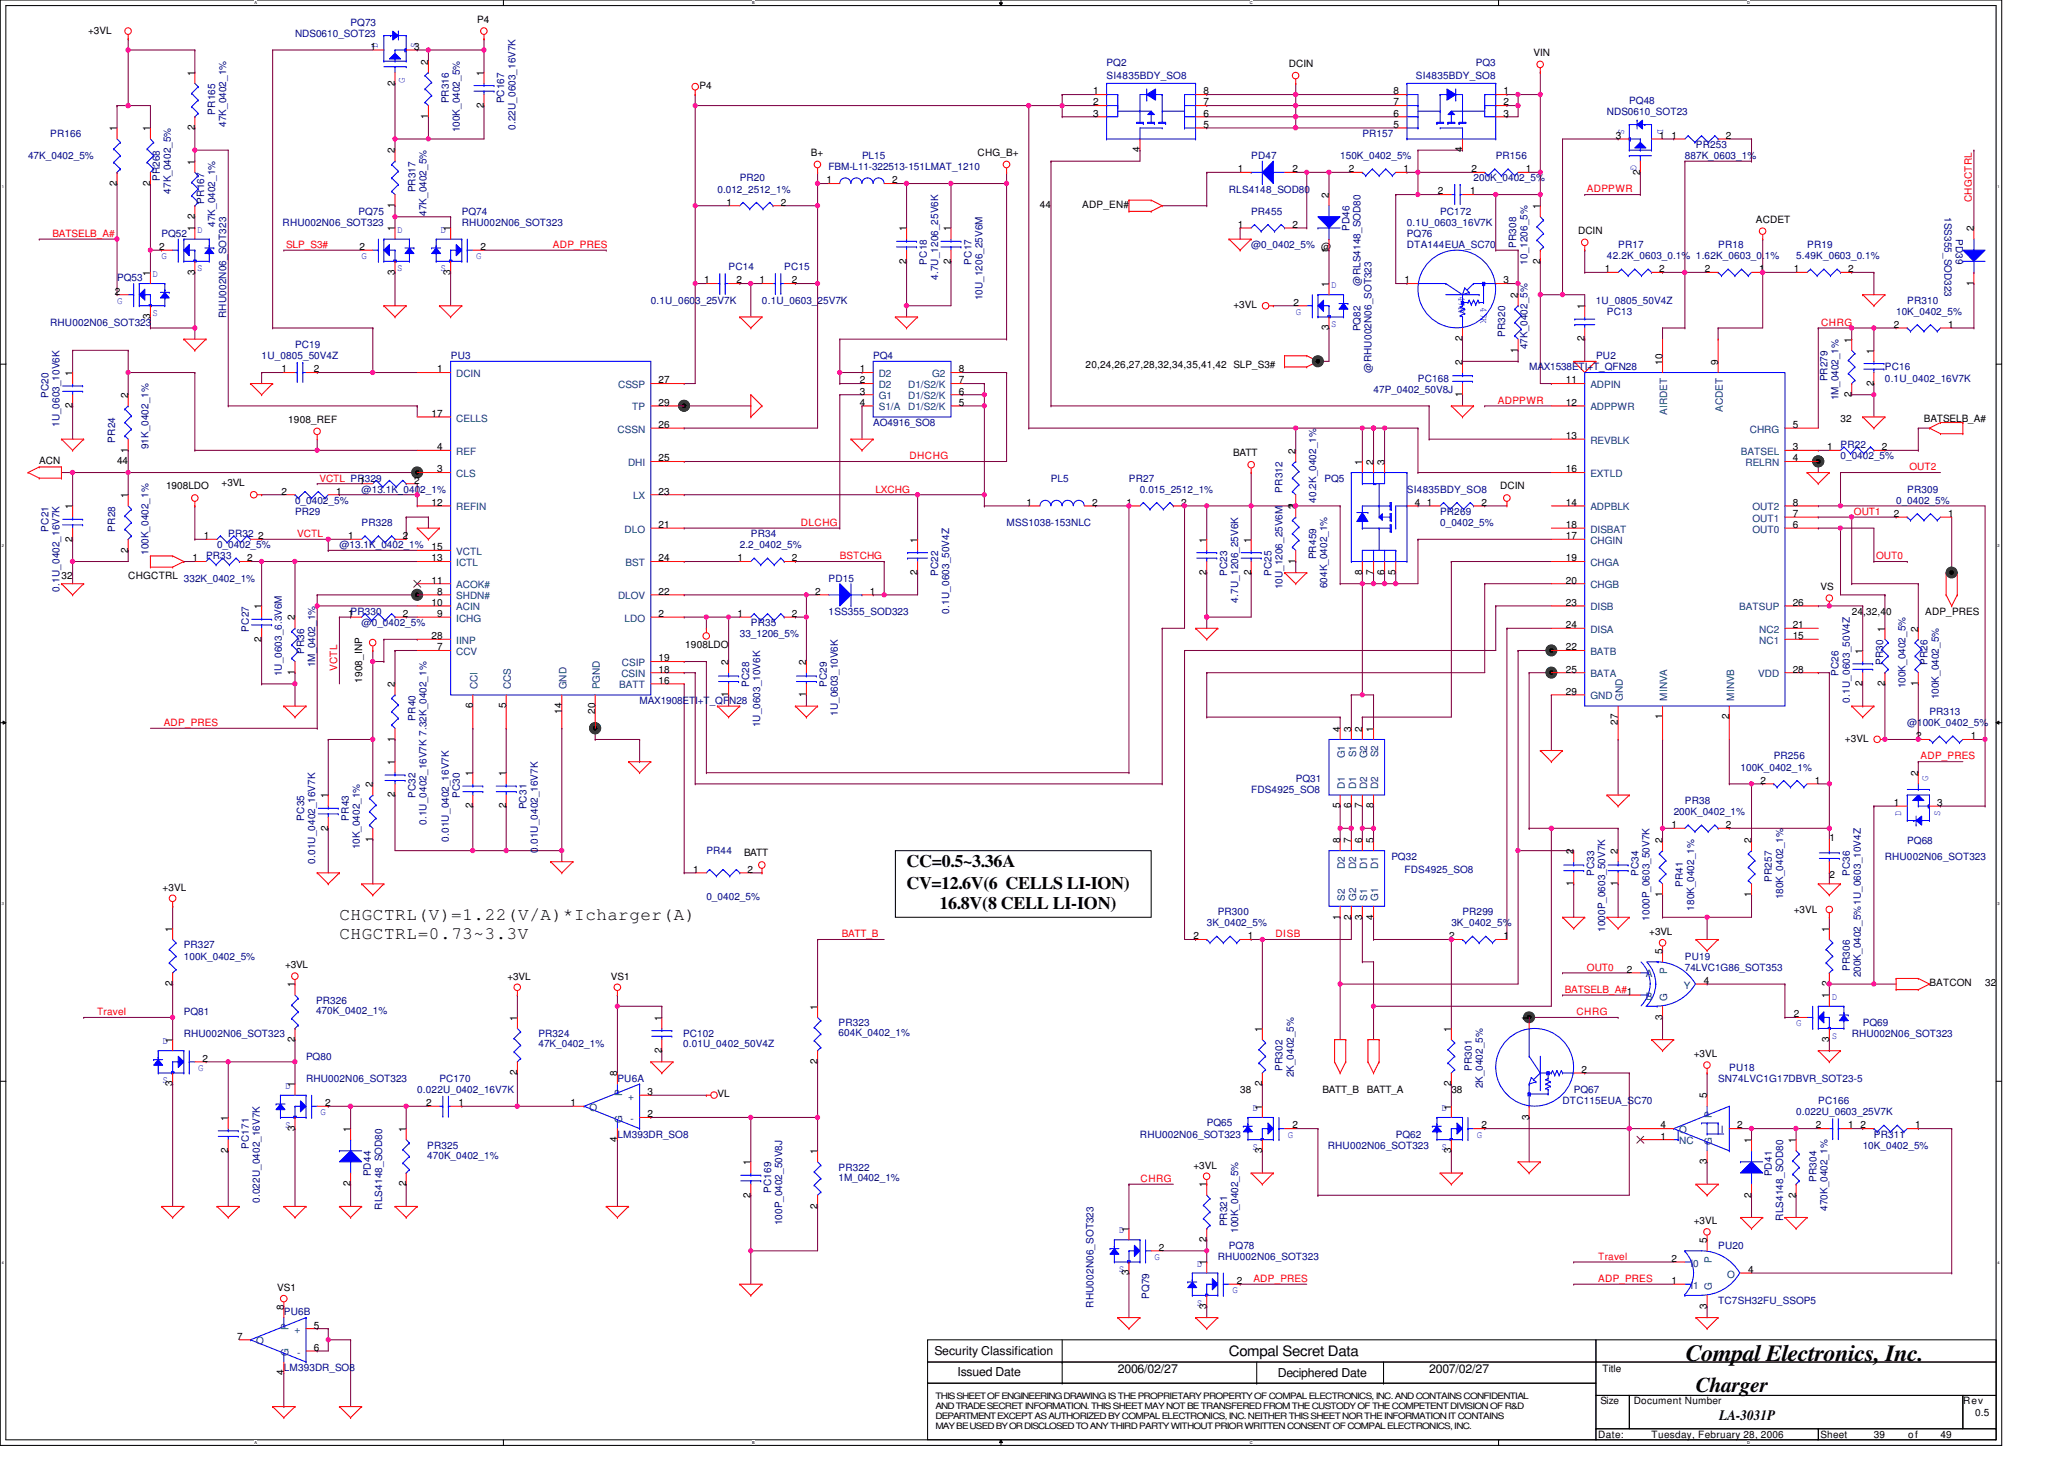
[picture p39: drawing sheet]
<svg xmlns="http://www.w3.org/2000/svg" width="297mm" height="210mm" viewBox="0 0 297 210" stroke-linecap="round" stroke-linejoin="round" font-family="sans-serif">
<defs><g id="words">
<text font-size="3.3" x="242.6" y="195.9">Compal Electronics, Inc.</text>
<text font-size="3" x="244.1" y="200.4">Charger</text>
<g font-size="2.5">
<text x="130.5" y="124.7">CC=0.5~3.36A</text>
<text x="130.5" y="127.9">CV=12.6V(6 CELLS LI-ION)</text>
<text x="135.2" y="130.9">16.8V(8 CELL LI-ION)</text>
<text x="48.8" y="132.5">CHGCTRL(V)=1.22(V/A)*Icharger(A)</text>
<text x="48.8" y="135.2">CHGCTRL=0.73~3.3V</text>
</g>
<g font-size="2.1">
<text x="176.9" y="195.2">Compal Secret Data</text>
<text x="247.4" y="204.3">LA-3031P</text>
</g>
<g font-size="1.8">
<text x="134.5" y="195">Security Classification</text>
<text x="160.9" y="197.6">2006/02/27</text>
<text x="205.7" y="197.6">2007/02/27</text>
<text x="137.8" y="198.1">Issued Date</text>
<text x="183.9" y="198.2">Deciphered Date</text>
</g>
<g font-size="1.4">
<text x="12.7" y="4.8">+3VL</text>
<text x="68.7" y="3.4">P4</text>
<text x="28" y="10.9" transform="rotate(-90 28 10.9)">1</text>
<text x="53.3" y="7.2">1</text>
<text x="59.6" y="7.2">3</text>
<text x="61.6" y="9.3" transform="rotate(-90 61.6 9.3)">2</text>
<text x="69.6" y="10.9" transform="rotate(-90 69.6 10.9)">1</text>
<text x="185.5" y="9.6">DCIN</text>
<text x="220.7" y="8">VIN</text>
<text x="56.8" y="12.3" transform="rotate(-90 56.8 12.3)">2</text>
<text x="61.6" y="17.1" transform="rotate(-90 61.6 17.1)">1</text>
<text x="69.6" y="15.5" transform="rotate(-90 69.6 15.5)">2</text>
<text x="100.7" y="12.8">P4</text>
<text x="157.3" y="16.8">3</text>
<text x="157.3" y="15.2">2</text>
<text x="157.3" y="13.6">1</text>
<text x="173.2" y="16.8">6</text>
<text x="173.2" y="15.2">7</text>
<text x="173.2" y="13.6">8</text>
<text x="200.6" y="16.8">6</text>
<text x="200.6" y="15.2">7</text>
<text x="200.6" y="13.6">8</text>
<text x="216.4" y="16.8">3</text>
<text x="216.4" y="15.2">2</text>
<text x="216.4" y="13.6">1</text>
<text x="16.8" y="18.9" transform="rotate(-90 16.8 18.9)">1</text>
<text x="21.6" y="18.9" transform="rotate(-90 21.6 18.9)">1</text>
<text x="28" y="23.7" transform="rotate(-90 28 23.7)">1</text>
<text x="28" y="18.7" transform="rotate(-90 28 18.7)">2</text>
<text x="56.8" y="22.1" transform="rotate(-90 56.8 22.1)">2</text>
<text x="116.7" y="22.4">B+</text>
<text x="140.7" y="22.4">CHG_B+</text>
<text x="164" y="21.9" transform="rotate(-90 164 21.9)">4</text>
<text x="173.2" y="18.4">5</text>
<text x="200.6" y="18.4">5</text>
<text x="210.5" y="21.9" transform="rotate(-90 210.5 21.9)">4</text>
<text x="232.6" y="20">3</text>
<text x="238.8" y="20">1</text>
<text x="240.6" y="20">1</text>
<text x="248.4" y="20">2</text>
<text x="16.8" y="26.7" transform="rotate(-90 16.8 26.7)">2</text>
<text x="21.6" y="26.7" transform="rotate(-90 21.6 26.7)">2</text>
<text x="56.8" y="29.9" transform="rotate(-90 56.8 29.9)">1</text>
<text x="104.5" y="29.6">1</text>
<text x="112.4" y="29.6">2</text>
<text x="118.9" y="26.4">1</text>
<text x="128.4" y="26.4">2</text>
<text x="149.7" y="29.9">44</text>
<text x="155.7" y="29.9">ADP_EN#</text>
<text x="178.1" y="24.8">1</text>
<text x="186" y="24.8">2</text>
<text x="191.2" y="28.5" transform="rotate(-90 191.2 28.5)">2</text>
<text x="194.1" y="24.8">2</text>
<text x="202" y="24.8">1</text>
<text x="206.9" y="28">2</text>
<text x="211.6" y="28">1</text>
<text x="211.7" y="24.8">2</text>
<text x="219.6" y="24.8">1</text>
<text x="236" y="25.1" transform="rotate(-90 236 25.1)">2</text>
<text x="22.9" y="36">2</text>
<text x="28" y="33.3" transform="rotate(-90 28 33.3)">1</text>
<text x="28" y="31.5" transform="rotate(-90 28 31.5)">2</text>
<text x="51.7" y="36">2</text>
<text x="56.8" y="33.3" transform="rotate(-90 56.8 33.3)">1</text>
<text x="64.8" y="33.3" transform="rotate(-90 64.8 33.3)">1</text>
<text x="69.2" y="36">2</text>
<text x="130.4" y="33.3" transform="rotate(-90 130.4 33.3)">1</text>
<text x="136.8" y="33.3" transform="rotate(-90 136.8 33.3)">1</text>
<text x="178.1" y="32.8">1</text>
<text x="186" y="32.8">2</text>
<text x="221.7" y="30.1" transform="rotate(-90 221.7 30.1)">1</text>
<text x="227.1" y="33.6">DCIN</text>
<text x="252.7" y="32">ACDET</text>
<text x="284.1" y="33.3" transform="rotate(-90 284.1 33.3)">2</text>
<text x="21.6" y="39.7" transform="rotate(-90 21.6 39.7)">1</text>
<text x="28" y="39.5" transform="rotate(-90 28 39.5)">3</text>
<text x="56.8" y="39.5" transform="rotate(-90 56.8 39.5)">3</text>
<text x="64.8" y="39.5" transform="rotate(-90 64.8 39.5)">3</text>
<text x="101.3" y="40.8">1</text>
<text x="106" y="40.8">2</text>
<text x="109.3" y="40.8">1</text>
<text x="114" y="40.8">2</text>
<text x="130.4" y="37.9" transform="rotate(-90 130.4 37.9)">2</text>
<text x="136.8" y="37.9" transform="rotate(-90 136.8 37.9)">2</text>
<text x="191.2" y="41.3" transform="rotate(-90 191.2 41.3)">1</text>
<text x="191.2" y="36.3" transform="rotate(-90 191.2 36.3)">1</text>
<text x="202.1" y="40.8">1</text>
<text x="216.4" y="40.8">3</text>
<text x="221.7" y="37.9" transform="rotate(-90 221.7 37.9)">2</text>
<text x="230.9" y="39.2">1</text>
<text x="238.8" y="39.2">2</text>
<text x="245.3" y="39.2">2</text>
<text x="253.2" y="39.2">1</text>
<text x="258.1" y="39.2">1</text>
<text x="266" y="39.2">2</text>
<text x="284.1" y="41.1" transform="rotate(-90 284.1 41.1)">1</text>
<text x="16.5" y="42.4">2</text>
<text x="21.6" y="45.9" transform="rotate(-90 21.6 45.9)">3</text>
<text x="177.5" y="44.3">+3VL</text>
<text x="186.1" y="44">2</text>
<text x="191.2" y="47.5" transform="rotate(-90 191.2 47.5)">3</text>
<text x="218.5" y="42.9" transform="rotate(-90 218.5 42.9)">2</text>
<text x="228" y="44.5" transform="rotate(-90 228 44.5)">1</text>
<text x="272.6" y="47.2">2</text>
<text x="280.4" y="47.2">1</text>
<text x="40.5" y="53.6">1</text>
<text x="45.2" y="53.6">2</text>
<text x="62.9" y="53.6">1</text>
<text x="123.7" y="53.6">1</text>
<text x="138" y="53.6">8</text>
<text x="156.2" y="53">20,24,26,27,28,32,34,35,41,42 SLP_S3#</text>
<text x="210.5" y="52.5" transform="rotate(-90 210.5 52.5)">2</text>
<text x="210.5" y="49.1" transform="rotate(-90 210.5 49.1)">2</text>
<text x="218.5" y="50.7" transform="rotate(-90 218.5 50.7)">1</text>
<text x="228" y="49.1" transform="rotate(-90 228 49.1)">2</text>
<text x="239.2" y="52.5" transform="rotate(-90 239.2 52.5)">10</text>
<text x="247.2" y="52.5" transform="rotate(-90 247.2 52.5)">9</text>
<text x="266.5" y="49.3" transform="rotate(-90 266.5 49.3)">1</text>
<text x="269.7" y="50.9" transform="rotate(-90 269.7 50.9)">1</text>
<text x="10.4" y="58.7" transform="rotate(-90 10.4 58.7)">2</text>
<text x="10.4" y="54.1" transform="rotate(-90 10.4 54.1)">1</text>
<text x="18.4" y="57.3" transform="rotate(-90 18.4 57.3)">2</text>
<text x="62.1" y="60">17</text>
<text x="94.8" y="55.2">27</text>
<text x="94.8" y="58.4">29</text>
<text x="123.7" y="55.2">2</text>
<text x="123.7" y="56.8">3</text>
<text x="123.7" y="58.4">4</text>
<text x="138" y="58.4">5</text>
<text x="138" y="55.2">7</text>
<text x="138" y="56.8">6</text>
<text x="210.5" y="57.1" transform="rotate(-90 210.5 57.1)">1</text>
<text x="225.3" y="58.4">12</text>
<text x="225.3" y="55.2">11</text>
<text x="266.5" y="57.1" transform="rotate(-90 266.5 57.1)">2</text>
<text x="269.7" y="55.5" transform="rotate(-90 269.7 55.5)">2</text>
<text x="18.4" y="65.1" transform="rotate(-90 18.4 65.1)">1</text>
<text x="41.5" y="60.8">1908_REF</text>
<text x="62.9" y="64.8">4</text>
<text x="94.8" y="61.6">26</text>
<text x="177.5" y="65.6">BATT</text>
<text x="186.5" y="65.3" transform="rotate(-90 186.5 65.3)">2</text>
<text x="225.3" y="63.2">13</text>
<text x="258" y="64.8">3</text>
<text x="258" y="61.6">5</text>
<text x="263" y="64.8">1</text>
<text x="264.9" y="60.7">32</text>
<text x="270.8" y="64.8">2</text>
<text x="276.9" y="60.7">BATSELB_A#</text>
<text x="5.6" y="66.7">ACN</text>
<text x="16.8" y="66.7">44</text>
<text x="18.4" y="71.7" transform="rotate(-90 18.4 71.7)">1</text>
<text x="23.9" y="70.4">1908LDO</text>
<text x="31.9" y="69.9">+3VL</text>
<text x="40.5" y="71.2">2</text>
<text x="48.4" y="71.2">1</text>
<text x="51.7" y="69.6">1</text>
<text x="59.6" y="69.6">2</text>
<text x="62.9" y="68">3</text>
<text x="94.8" y="66.4">25</text>
<text x="94.8" y="71.2">23</text>
<text x="196" y="66.9" transform="rotate(-90 196 66.9)">1</text>
<text x="197.7" y="66.9" transform="rotate(-90 197.7 66.9)">2</text>
<text x="199.2" y="66.9" transform="rotate(-90 199.2 66.9)">3</text>
<text x="215.9" y="70.4">DCIN</text>
<text x="225.3" y="68">16</text>
<text x="258" y="66.4">4</text>
<text x="10.4" y="77.9" transform="rotate(-90 10.4 77.9)">2</text>
<text x="10.4" y="73.3" transform="rotate(-90 10.4 73.3)">1</text>
<text x="29.3" y="77.6">1</text>
<text x="37.2" y="77.6">2</text>
<text x="50.1" y="77.6">1</text>
<text x="58" y="77.6">2</text>
<text x="62.1" y="72.8">12</text>
<text x="94.8" y="76">21</text>
<text x="147.7" y="72.8">1</text>
<text x="157.2" y="72.8">2</text>
<text x="162.1" y="72.8">1</text>
<text x="170" y="72.8">2</text>
<text x="186.5" y="73.3" transform="rotate(-90 186.5 73.3)">21</text>
<text x="203.6" y="72.8">4</text>
<text x="205.3" y="72.8">1</text>
<text x="213.2" y="72.8">2</text>
<text x="225.3" y="72.8">14</text>
<text x="225.3" y="77.6">17</text>
<text x="225.3" y="76">18</text>
<text x="258" y="74.4">7</text>
<text x="258" y="76">6</text>
<text x="258" y="72.8">8</text>
<text x="272.6" y="74.4">2</text>
<text x="280.4" y="74.4">1</text>
<text x="8.8" y="83.4">32</text>
<text x="18.4" y="79.5" transform="rotate(-90 18.4 79.5)">2</text>
<text x="18.5" y="83.4">CHGCTRL 332K_0402_1%</text>
<text x="27.7" y="80.8">1</text>
<text x="35.6" y="80.8">2</text>
<text x="62.1" y="79.2">15</text>
<text x="62.1" y="80.8">13</text>
<text x="62.1" y="84">11</text>
<text x="94.8" y="80.8">24</text>
<text x="106.1" y="80.8">1</text>
<text x="114" y="80.8">2</text>
<text x="132" y="82.7" transform="rotate(-90 132 82.7)">2</text>
<text x="132" y="78.1" transform="rotate(-90 132 78.1)">1</text>
<text x="173.6" y="82.7" transform="rotate(-90 173.6 82.7)">2</text>
<text x="173.6" y="78.1" transform="rotate(-90 173.6 78.1)">1</text>
<text x="180" y="82.7" transform="rotate(-90 180 82.7)">2</text>
<text x="180" y="78.1" transform="rotate(-90 180 78.1)">1</text>
<text x="186.5" y="81.1" transform="rotate(-90 186.5 81.1)">1</text>
<text x="196" y="82.7" transform="rotate(-90 196 82.7)">8</text>
<text x="197.7" y="82.7" transform="rotate(-90 197.7 82.7)">7</text>
<text x="199.2" y="82.7" transform="rotate(-90 199.2 82.7)">6</text>
<text x="200.8" y="82.7" transform="rotate(-90 200.8 82.7)">5</text>
<text x="225.3" y="80.8">19</text>
<text x="225.3" y="84">20</text>
<text x="37.6" y="87.7" transform="rotate(-90 37.6 87.7)">1</text>
<text x="42.4" y="89.3" transform="rotate(-90 42.4 89.3)">2</text>
<text x="50.1" y="88.8">1PR330</text>
<text x="58" y="88.8">2</text>
<text x="62.1" y="87.2">10</text>
<text x="62.9" y="85.6">8</text>
<text x="62.9" y="88.8">9</text>
<text x="94.8" y="85.6">22</text>
<text x="94.8" y="88.8">2</text>
<text x="106.1" y="88.8">1</text>
<text x="114" y="88.8">2</text>
<text x="117.3" y="85.6">2</text>
<text x="125.2" y="85.6">1</text>
<text x="225.3" y="87.2">23</text>
<text x="258" y="87.2">26</text>
<text x="262" y="85">VS</text>
<text x="266.5" y="88.5">24,32,40</text>
<text x="277" y="88.5">ADP_PRES</text>
<text x="37.6" y="92.4" transform="rotate(-90 37.6 92.4)">2</text>
<text x="62.1" y="92">28</text>
<text x="62.9" y="93.6">7</text>
<text x="94.8" y="95.2">19</text>
<text x="98.6" y="93.3">1908LDO</text>
<text x="104.8" y="95.7" transform="rotate(-90 104.8 95.7)">2</text>
<text x="116" y="95.7" transform="rotate(-90 116 95.7)">2</text>
<text x="225.3" y="93.6">22</text>
<text x="225.3" y="90.4">24</text>
<text x="258" y="90.4">21</text>
<text x="258" y="92">15</text>
<text x="268.1" y="94.1" transform="rotate(-90 268.1 94.1)">1</text>
<text x="271.2" y="90.9" transform="rotate(-90 271.2 90.9)">1</text>
<text x="276.1" y="90.9" transform="rotate(-90 276.1 90.9)">2</text>
<text x="42.4" y="97.1" transform="rotate(-90 42.4 97.1)">1</text>
<text x="52.1" y="98.3" transform="rotate(-90 52.1 98.3)">1908_INP</text>
<text x="56.8" y="98.9" transform="rotate(-90 56.8 98.9)">2</text>
<text x="68" y="101.9" transform="rotate(-90 68 101.9)">6</text>
<text x="72.8" y="101.9" transform="rotate(-90 72.8 101.9)">5</text>
<text x="94.8" y="98.4">16</text>
<text x="94.8" y="96.8">18</text>
<text x="104.8" y="100.4" transform="rotate(-90 104.8 100.4)">1</text>
<text x="116" y="100.4" transform="rotate(-90 116 100.4)">1</text>
<text x="225.3" y="96.8">25</text>
<text x="225.3" y="100">29</text>
<text x="258" y="96.8">28</text>
<text x="268.1" y="98.7" transform="rotate(-90 268.1 98.7)">2</text>
<text x="271.2" y="98.7" transform="rotate(-90 271.2 98.7)">2</text>
<text x="276.1" y="98.7" transform="rotate(-90 276.1 98.7)">1</text>
<text x="56.8" y="106.7" transform="rotate(-90 56.8 106.7)">1</text>
<text x="80.8" y="102.7" transform="rotate(-90 80.8 102.7)">14</text>
<text x="85.6" y="102.7" transform="rotate(-90 85.6 102.7)">20</text>
<text x="192.8" y="105.3" transform="rotate(-90 192.8 105.3)">4</text>
<text x="194.5" y="105.3" transform="rotate(-90 194.5 105.3)">3</text>
<text x="196" y="105.3" transform="rotate(-90 196 105.3)">2</text>
<text x="197.7" y="105.3" transform="rotate(-90 197.7 105.3)">1</text>
<text x="232.9" y="104.4" transform="rotate(-90 232.9 104.4)">27</text>
<text x="239.2" y="103.5" transform="rotate(-90 239.2 103.5)">1</text>
<text x="248.9" y="103.5" transform="rotate(-90 248.9 103.5)">2</text>
<text x="265.5" y="106.7">+3VL</text>
<text x="275.8" y="106.4">2</text>
<text x="283.6" y="106.4">1</text>
<text x="53.6" y="113.3" transform="rotate(-90 53.6 113.3)">2</text>
<text x="56.8" y="110.1" transform="rotate(-90 56.8 110.1)">1</text>
<text x="68" y="111.7" transform="rotate(-90 68 111.7)">1</text>
<text x="72.8" y="111.7" transform="rotate(-90 72.8 111.7)">1</text>
<text x="253.3" y="112.8">2</text>
<text x="261.2" y="112.8">1</text>
<text x="276.1" y="111.7" transform="rotate(-90 276.1 111.7)">2</text>
<text x="47.2" y="119.5" transform="rotate(-90 47.2 119.5)">2</text>
<text x="47.2" y="114.9" transform="rotate(-90 47.2 114.9)">1</text>
<text x="56.8" y="114.7" transform="rotate(-90 56.8 114.7)">2</text>
<text x="68" y="116.4" transform="rotate(-90 68 116.4)">2</text>
<text x="72.8" y="116.4" transform="rotate(-90 72.8 116.4)">2</text>
<text x="192.8" y="116.4" transform="rotate(-90 192.8 116.4)">5</text>
<text x="194.5" y="116.4" transform="rotate(-90 194.5 116.4)">6</text>
<text x="196" y="116.4" transform="rotate(-90 196 116.4)">7</text>
<text x="197.7" y="116.4" transform="rotate(-90 197.7 116.4)">8</text>
<text x="240.6" y="119.2">1</text>
<text x="248.4" y="119.2">2</text>
<text x="272.6" y="116">1</text>
<text x="278.8" y="116">3</text>
<text x="53.6" y="121.1" transform="rotate(-90 53.6 121.1)">1</text>
<text x="99.7" y="125.6">1</text>
<text x="107.1" y="123.2">BATT</text>
<text x="107.6" y="125.6">2</text>
<text x="192.8" y="121.3" transform="rotate(-90 192.8 121.3)">8</text>
<text x="194.5" y="121.3" transform="rotate(-90 194.5 121.3)">7</text>
<text x="196" y="121.3" transform="rotate(-90 196 121.3)">6</text>
<text x="197.7" y="121.3" transform="rotate(-90 197.7 121.3)">5</text>
<text x="226.5" y="122.9" transform="rotate(-90 226.5 122.9)">2</text>
<text x="232.9" y="122.9" transform="rotate(-90 232.9 122.9)">2</text>
<text x="239.2" y="121.3" transform="rotate(-90 239.2 121.3)">2</text>
<text x="252" y="121.3" transform="rotate(-90 252 121.3)">2</text>
<text x="263.3" y="121">1</text>
<text x="23.4" y="128.2">+3VL</text>
<text x="226.5" y="127.6" transform="rotate(-90 226.5 127.6)">1</text>
<text x="232.9" y="127.6" transform="rotate(-90 232.9 127.6)">1</text>
<text x="239.2" y="129.1" transform="rotate(-90 239.2 129.1)">1</text>
<text x="252" y="129.1" transform="rotate(-90 252 129.1)">1</text>
<text x="258.1" y="131.4">+3VL</text>
<text x="263.3" y="126.4">2</text>
<text x="24.8" y="134.1" transform="rotate(-90 24.8 134.1)">1</text>
<text x="171.7" y="135.2">2</text>
<text x="179.6" y="135.2">1</text>
<text x="192.8" y="132.4" transform="rotate(-90 192.8 132.4)">1</text>
<text x="194.5" y="132.4" transform="rotate(-90 194.5 132.4)">2</text>
<text x="196" y="132.4" transform="rotate(-90 196 132.4)">3</text>
<text x="197.7" y="132.4" transform="rotate(-90 197.7 132.4)">4</text>
<text x="208.6" y="135.2">2</text>
<text x="216.4" y="135.2">1</text>
<text x="237.4" y="134.6">+3VL</text>
<text x="239.2" y="137.3" transform="rotate(-90 239.2 137.3)">5</text>
<text x="263.2" y="134.1" transform="rotate(-90 263.2 134.1)">1</text>
<text x="24.8" y="141.9" transform="rotate(-90 24.8 141.9)">2</text>
<text x="41" y="139.4">+3VL</text>
<text x="42.4" y="142.1" transform="rotate(-90 42.4 142.1)">1</text>
<text x="73" y="141">+3VL</text>
<text x="87.9" y="141">VS1</text>
<text x="234.1" y="140">2</text>
<text x="245.2" y="141.6">4</text>
<text x="263.2" y="143.7" transform="rotate(-90 263.2 143.7)">1</text>
<text x="263.2" y="141.9" transform="rotate(-90 263.2 141.9)">2</text>
<text x="277.7" y="141.9">BATCON</text>
<text x="285.7" y="141.9">32</text>
<text x="42.4" y="149.9" transform="rotate(-90 42.4 149.9)">2</text>
<text x="74.4" y="146.9" transform="rotate(-90 74.4 146.9)">1</text>
<text x="95.2" y="146.9" transform="rotate(-90 95.2 146.9)">1</text>
<text x="117.6" y="145.3" transform="rotate(-90 117.6 145.3)">1</text>
<text x="181.6" y="148.5" transform="rotate(-90 181.6 148.5)">1</text>
<text x="208.8" y="148.5" transform="rotate(-90 208.8 148.5)">1</text>
<text x="220" y="146.9" transform="rotate(-90 220 146.9)">1</text>
<text x="239.2" y="146.7" transform="rotate(-90 239.2 146.7)">3</text>
<text x="258.1" y="146.4">2</text>
<text x="263.2" y="149.9" transform="rotate(-90 263.2 149.9)">3</text>
<text x="24.8" y="150.1" transform="rotate(-90 24.8 150.1)">1</text>
<text x="29.2" y="152.8">2</text>
<text x="74.4" y="154.7" transform="rotate(-90 74.4 154.7)">2</text>
<text x="88.8" y="154.9" transform="rotate(-90 88.8 154.9)">8</text>
<text x="95.2" y="151.6" transform="rotate(-90 95.2 151.6)">2</text>
<text x="117.6" y="153.1" transform="rotate(-90 117.6 153.1)">2</text>
<text x="227.6" y="154.4">2</text>
<text x="243.8" y="152.2">+3VL</text>
<text x="24.8" y="156.4" transform="rotate(-90 24.8 156.4)">3</text>
<text x="32.8" y="161.3" transform="rotate(-90 32.8 161.3)">1</text>
<text x="42.4" y="156.5" transform="rotate(-90 42.4 156.5)">1</text>
<text x="46.8" y="159.2">2</text>
<text x="61.3" y="159.2">2</text>
<text x="66" y="159.2">1</text>
<text x="82.1" y="159.2">1</text>
<text x="93.2" y="157.6">3</text>
<text x="93.2" y="160.8">2</text>
<text x="103.2" y="157.9">VL</text>
<text x="178.5" y="157.3">38</text>
<text x="181.6" y="159.7" transform="rotate(-90 181.6 159.7)">1</text>
<text x="181.6" y="156.4" transform="rotate(-90 181.6 156.4)">2</text>
<text x="190.3" y="157.3">BATT_B</text>
<text x="196.7" y="157.3">BATT_A</text>
<text x="208.8" y="159.7" transform="rotate(-90 208.8 159.7)">1</text>
<text x="208.8" y="156.4" transform="rotate(-90 208.8 156.4)">2</text>
<text x="208.9" y="157.3">38</text>
<text x="220" y="161.1" transform="rotate(-90 220 161.1)">3</text>
<text x="245.7" y="158.1" transform="rotate(-90 245.7 158.1)">5</text>
<text x="32.8" y="165.9" transform="rotate(-90 32.8 165.9)">2</text>
<text x="42.4" y="162.8" transform="rotate(-90 42.4 162.8)">3</text>
<text x="50.4" y="162.9" transform="rotate(-90 50.4 162.9)">1</text>
<text x="58.4" y="162.9" transform="rotate(-90 58.4 162.9)">1</text>
<text x="88.8" y="164.4" transform="rotate(-90 88.8 164.4)">4</text>
<text x="108" y="167.7" transform="rotate(-90 108 167.7)">1</text>
<text x="117.6" y="166.1" transform="rotate(-90 117.6 166.1)">1</text>
<text x="181.6" y="165.9" transform="rotate(-90 181.6 165.9)">3</text>
<text x="186" y="162.4">2</text>
<text x="208.8" y="165.9" transform="rotate(-90 208.8 165.9)">3</text>
<text x="213.2" y="162.4">2</text>
<text x="238.9" y="162.4">4</text>
<text x="238.9" y="164">1</text>
<text x="245.7" y="167.6" transform="rotate(-90 245.7 167.6)">3</text>
<text x="250" y="162.4">2</text>
<text x="252" y="164.5" transform="rotate(-90 252 164.5)">1</text>
<text x="258.5" y="164.5" transform="rotate(-90 258.5 164.5)">1</text>
<text x="261.3" y="162.4">2</text>
<text x="266" y="162.4">1</text>
<text x="267.8" y="162.4">2</text>
<text x="275.6" y="162.4">1</text>
<text x="50.4" y="170.8" transform="rotate(-90 50.4 170.8)">2</text>
<text x="58.4" y="170.8" transform="rotate(-90 58.4 170.8)">2</text>
<text x="108" y="172.4" transform="rotate(-90 108 172.4)">2</text>
<text x="117.6" y="173.9" transform="rotate(-90 117.6 173.9)">2</text>
<text x="171.7" y="168.2">+3VL</text>
<text x="173.6" y="170.9" transform="rotate(-90 173.6 170.9)">1</text>
<text x="252" y="172.4" transform="rotate(-90 252 172.4)">2</text>
<text x="258.5" y="172.4" transform="rotate(-90 258.5 172.4)">2</text>
<text x="162.5" y="177.3" transform="rotate(-90 162.5 177.3)">1</text>
<text x="173.6" y="178.8" transform="rotate(-90 173.6 178.8)">2</text>
<text x="243.8" y="176.2">+3VL</text>
<text x="245.7" y="178.9" transform="rotate(-90 245.7 178.9)">5</text>
<text x="39.9" y="185.8">VS1</text>
<text x="162.5" y="183.6" transform="rotate(-90 162.5 183.6)">3</text>
<text x="166.8" y="180">2</text>
<text x="173.6" y="182.1" transform="rotate(-90 173.6 182.1)">1</text>
<text x="178" y="184.8">2</text>
<text x="240.6" y="181.6">2</text>
<text x="240.6" y="184.8">1</text>
<text x="251.6" y="183.2">4</text>
<text x="40.8" y="188.5" transform="rotate(-90 40.8 188.5)">8</text>
<text x="45.2" y="191.2">5</text>
<text x="173.6" y="188.4" transform="rotate(-90 173.6 188.4)">3</text>
<text x="245.7" y="188.4" transform="rotate(-90 245.7 188.4)">3</text>
<text x="34.1" y="192.8">7</text>
<text x="40.8" y="198" transform="rotate(-90 40.8 198)">4</text>
<text x="45.2" y="194.4">6</text>
<text x="230.6" y="197.5">Title</text>
<text x="230.3" y="202.1">Size</text>
<text x="235.1" y="202.1">Document Number</text>
<text x="282.6" y="202.1">Rev</text>
<text x="284.2" y="203.7">0.5</text>
<text x="230" y="206.9">Date:</text>
<text x="237.7" y="206.9">Tuesday, February 28, 2006</text>
<text x="262" y="206.9">Sheet</text>
<text x="269.7" y="206.9">39</text>
<text x="274.6" y="206.9">of</text>
<text x="279.3" y="206.9">49</text>
</g>
<g font-size="1.4" fill="#000080">
<text x="42.5" y="5.3">NDS0610_SOT23</text>
<text x="50.5" y="3.7">PQ73</text>
<text x="159.3" y="9.5">PQ2</text>
<text x="159.3" y="11.4">SI4835BDY_SO8</text>
<text x="203.7" y="11.4">SI4835BDY_SO8</text>
<text x="212.4" y="9.5">PQ3</text>
<text x="31" y="16.5" transform="rotate(-90 31 16.5)">PR165</text>
<text x="64.6" y="14.9" transform="rotate(-90 64.6 14.9)">PR316</text>
<text x="72.6" y="14.9" transform="rotate(-90 72.6 14.9)">PC167</text>
<text x="231.3" y="16.5">NDS0610_SOT23</text>
<text x="234.5" y="14.9">PQ48</text>
<text x="4" y="22.9">47K_0402_5%</text>
<text x="7.2" y="19.7">PR166</text>
<text x="32.6" y="18.2" transform="rotate(-90 32.6 18.2)">47K_0402_1%</text>
<text x="66.2" y="19" transform="rotate(-90 66.2 19)">100K_0402_5%</text>
<text x="74.2" y="18.7" transform="rotate(-90 74.2 18.7)">0.22U_0603_16V7K</text>
<text x="124.1" y="22.9">PL15</text>
<text x="180.1" y="22.9">PD47</text>
<text x="192.9" y="22.9">150K_0402_5%</text>
<text x="196.1" y="19.7">PR157</text>
<text x="215.3" y="22.9">PR156</text>
<text x="242.5" y="22.9">887K_0603_1%</text>
<text x="244.1" y="21.3">PR253</text>
<text x="23" y="26.1" transform="rotate(-90 23 26.1)">PR268</text>
<text x="24.6" y="27.9" transform="rotate(-90 24.6 27.9)">47K_0402_5%</text>
<text x="29.4" y="29.3" transform="rotate(-90 29.4 29.3)">PR167</text>
<text x="59.8" y="27.7" transform="rotate(-90 59.8 27.7)">PR317</text>
<text x="103.2" y="27.7">0.012_2512_1%</text>
<text x="106.5" y="26.1">PR20</text>
<text x="119.2" y="24.5">FBM-L11-322513-151LMAT_1210</text>
<text x="176.9" y="27.7">RLS4148_SOD80</text>
<text x="212.1" y="26.1">200K_0402_5%</text>
<text x="23.2" y="34.1">PQ52</text>
<text x="31" y="32.6" transform="rotate(-90 31 32.6)">47K_0402_1%</text>
<text x="40.7" y="32.5">RHU002N06_SOT323</text>
<text x="51.6" y="30.9">PQ75</text>
<text x="61.4" y="31.1" transform="rotate(-90 61.4 31.1)">47K_0402_5%</text>
<text x="66.5" y="30.9">PQ74</text>
<text x="66.5" y="32.5">RHU002N06_SOT323</text>
<text x="180.1" y="30.9">PR455</text>
<text x="180.1" y="35.7">@0_0402_5% @</text>
<text x="194.2" y="33.3" transform="rotate(-90 194.2 33.3)">PD46</text>
<text x="202.5" y="32.5">0.1U_0603_16V7K</text>
<text x="202.5" y="34.1">PQ76</text>
<text x="202.5" y="35.7">DTA144EUA_SC70</text>
<text x="207.3" y="30.9">PC172</text>
<text x="218.2" y="35.7" transform="rotate(-90 218.2 35.7)">PR308</text>
<text x="232.9" y="35.7">PR17</text>
<text x="247.3" y="35.7">PR18</text>
<text x="260.1" y="35.7">PR19</text>
<text x="279.9" y="31.2" transform="rotate(90 279.9 31.2)">1SS355_SOD323</text>
<text x="281.5" y="34.4" transform="rotate(90 281.5 34.4)">PD39</text>
<text x="16.8" y="40.5">PQ53</text>
<text x="104.9" y="38.9">PC14</text>
<text x="112.9" y="38.9">PC15</text>
<text x="133.4" y="38.1" transform="rotate(-90 133.4 38.1)">PC18</text>
<text x="135" y="40.3" transform="rotate(-90 135 40.3)">4.7U_1206_25V6K</text>
<text x="139.8" y="38.1" transform="rotate(-90 139.8 38.1)">PC17</text>
<text x="195.8" y="41.1" transform="rotate(-90 195.8 41.1)">@RLS4148_SOD80</text>
<text x="219.8" y="38.1" transform="rotate(-90 219.8 38.1)">10_1206_5%</text>
<text x="231.3" y="37.3">42.2K_0603_0.1% 1.62K_0603_0.1%</text>
<text x="258.5" y="37.3">5.49K_0603_0.1%</text>
<text x="7.2" y="46.9">RHU002N06_SOT323</text>
<text x="32.6" y="45.8" transform="rotate(-90 32.6 45.8)">RHU002N06_SOT323</text>
<text x="93.7" y="43.7">0.1U_0603_25V7K</text>
<text x="109.7" y="43.7">0.1U_0603_25V7K</text>
<text x="141.4" y="43.2" transform="rotate(-90 141.4 43.2)">10U_1206_25V6M</text>
<text x="195.8" y="47.7" transform="rotate(-90 195.8 47.7)">PQ82</text>
<text x="229.7" y="43.7">1U_0805_50V4Z</text>
<text x="231.3" y="45.3">PC13</text>
<text x="272.9" y="45.3">10K_0402_5%</text>
<text x="274.5" y="43.7">PR310</text>
<text x="37.7" y="51.7">1U_0805_50V4Z</text>
<text x="42.5" y="50.1">PC19</text>
<text x="64.9" y="51.7">PU3</text>
<text x="125.7" y="51.7">PQ4</text>
<text x="197.4" y="53.6" transform="rotate(-90 197.4 53.6)">@RHU002N06_SOT323</text>
<text x="216.6" y="48.5" transform="rotate(-90 216.6 48.5)">PR320</text>
<text x="219.8" y="50.2" transform="rotate(-90 219.8 50.2)">47K_0402_5%</text>
<text x="220.1" y="53.3">MAX1538ETI+T_QFN28</text>
<text x="229.7" y="51.7">PU2</text>
<text x="271.3" y="53.3">PC16</text>
<text x="7" y="57.3" transform="rotate(-90 7 57.3)">PC20</text>
<text x="197.7" y="56.5">47P_0402_50V8J</text>
<text x="204.1" y="54.9">PC168</text>
<text x="263" y="54.9" transform="rotate(-90 263 54.9)">PR279</text>
<text x="264.6" y="57.6" transform="rotate(-90 264.6 57.6)">1M_0402_1%</text>
<text x="271.3" y="54.9">0.1U_0402_16V7K</text>
<text x="8.6" y="61.4" transform="rotate(-90 8.6 61.4)">1U_0603_10V6K</text>
<text x="16.6" y="63.7" transform="rotate(-90 16.6 63.7)">PR24</text>
<text x="21.4" y="64.6" transform="rotate(-90 21.4 64.6)">91K_0402_1%</text>
<text x="125.7" y="61.3">AO4916_SO8</text>
<text x="264.9" y="64.5">PR22</text>
<text x="52" y="70.9">@13.1K_0402_1%</text>
<text x="151.3" y="69.3">PL5</text>
<text x="162.5" y="69.3">PR27</text>
<text x="164.1" y="70.9">0.015_2512_1%</text>
<text x="184.6" y="70.9" transform="rotate(-90 184.6 70.9)">PR312</text>
<text x="190.6" y="69.3">PQ5</text>
<text x="202.5" y="70.9">SI4835BDY_SO8</text>
<text x="264.9" y="66.1">0_0402_5%</text>
<text x="274.5" y="70.9">PR309</text>
<text x="7" y="76.5" transform="rotate(-90 7 76.5)">PC21</text>
<text x="16.6" y="76.5" transform="rotate(-90 16.6 76.5)">PR28</text>
<text x="32.8" y="77.3">PR32</text>
<text x="42.5" y="74.1">PR29</text>
<text x="42.5" y="72.5">0_0402_5%</text>
<text x="52" y="75.7">PR328</text>
<text x="108.1" y="77.3">PR34</text>
<text x="144.9" y="75.7">MSS1038-153NLC</text>
<text x="189.4" y="72.3" transform="rotate(-90 189.4 72.3)">40.2K_0402_1%</text>
<text x="207.3" y="74.1">PR269</text>
<text x="207.3" y="75.7">0_0402_5%</text>
<text x="272.9" y="72.5">0_0402_5%</text>
<text x="21.4" y="79.9" transform="rotate(-90 21.4 79.9)">100K_0402_1%</text>
<text x="29.7" y="80.5">PR33</text>
<text x="31.2" y="78.9">0_0402_5%</text>
<text x="48.8" y="78.9">@13.1K_0402_1%</text>
<text x="106.5" y="78.9">2.2_0402_5%</text>
<text x="119.2" y="83.7">PD15</text>
<text x="135" y="82.9" transform="rotate(-90 135 82.9)">PC22</text>
<text x="176.6" y="82.9" transform="rotate(-90 176.6 82.9)">PC23</text>
<text x="183" y="82.9" transform="rotate(-90 183 82.9)">PC25</text>
<text x="189.4" y="80.5" transform="rotate(-90 189.4 80.5)">PR459</text>
<text x="8.6" y="85.1" transform="rotate(-90 8.6 85.1)">0.1U_0402_16V7K</text>
<text x="119.2" y="88.5">1SS355_SOD323</text>
<text x="136.6" y="88.3" transform="rotate(-90 136.6 88.3)">0.1U_0603_50V4Z</text>
<text x="178.2" y="86.7" transform="rotate(-90 178.2 86.7)">4.7U_1206_25V6K</text>
<text x="184.6" y="84.8" transform="rotate(-90 184.6 84.8)">10U_1206_25V6M</text>
<text x="191" y="84.6" transform="rotate(-90 191 84.6)">604K_0402_1%</text>
<text x="35.8" y="90.9" transform="rotate(-90 35.8 90.9)">PC27</text>
<text x="43.8" y="94.1" transform="rotate(-90 43.8 94.1)">PR36</text>
<text x="52" y="90.1">@0_0402_5%</text>
<text x="106.5" y="91.7">33_1206_5%</text>
<text x="108.1" y="90.1">PR35</text>
<text x="271" y="95.7" transform="rotate(-90 271 95.7)">PR30</text>
<text x="277.4" y="95.7" transform="rotate(-90 277.4 95.7)">PR26</text>
<text x="40.6" y="97.3" transform="rotate(-90 40.6 97.3)">1U_0603_6.3V6M</text>
<text x="45.4" y="96" transform="rotate(-90 45.4 96)">1M_0402_1%</text>
<text x="92.1" y="101.3">MAX1908ETI+T_QFN28</text>
<text x="107.8" y="98.9" transform="rotate(-90 107.8 98.9)">PC28</text>
<text x="119" y="98.9" transform="rotate(-90 119 98.9)">PC29</text>
<text x="264.6" y="97.3" transform="rotate(-90 264.6 97.3)">PC26</text>
<text x="266.2" y="101.1" transform="rotate(-90 266.2 101.1)">0.1U_0603_50V4Z</text>
<text x="274.2" y="99.1" transform="rotate(-90 274.2 99.1)">100K_0402_5%</text>
<text x="279" y="100.6" transform="rotate(-90 279 100.6)">100K_0402_5%</text>
<text x="59.8" y="103.7" transform="rotate(-90 59.8 103.7)">PR40</text>
<text x="109.4" y="104.6" transform="rotate(-90 109.4 104.6)">1U_0603_10V6K</text>
<text x="120.6" y="103.1" transform="rotate(-90 120.6 103.1)">1U_0603_10V6K</text>
<text x="274.5" y="104.5">@100K_0402_5%</text>
<text x="277.7" y="102.9">PR313</text>
<text x="186.5" y="112.5">PQ31</text>
<text x="250.5" y="110.9">100K_0402_1%</text>
<text x="255.3" y="109.3">PR256</text>
<text x="43.8" y="118.1" transform="rotate(-90 43.8 118.1)">PC35</text>
<text x="50.2" y="118.1" transform="rotate(-90 50.2 118.1)">PR43</text>
<text x="59.8" y="114.9" transform="rotate(-90 59.8 114.9)">PC32</text>
<text x="61.4" y="118.7" transform="rotate(-90 61.4 118.7)">0.1U_0402_16V7K 7.32K_0402_1%</text>
<text x="66.2" y="114.9" transform="rotate(-90 66.2 114.9)">PC30</text>
<text x="75.8" y="116.5" transform="rotate(-90 75.8 116.5)">PC31</text>
<text x="180.1" y="114.1">FDS4925_SO8</text>
<text x="240.9" y="117.3">200K_0402_1%</text>
<text x="242.5" y="115.7">PR38</text>
<text x="45.4" y="124.3" transform="rotate(-90 45.4 124.3)">0.01U_0402_16V7K</text>
<text x="51.8" y="122.3" transform="rotate(-90 51.8 122.3)">10K_0402_1%</text>
<text x="64.6" y="121.1" transform="rotate(-90 64.6 121.1)">0.01U_0402_16V7K</text>
<text x="77.4" y="122.7" transform="rotate(-90 77.4 122.7)">0.01U_0402_16V7K</text>
<text x="101.7" y="122.9">PR44</text>
<text x="200.2" y="123.7">PQ32</text>
<text x="202.1" y="125.6">FDS4925_SO8</text>
<text x="271.3" y="123.7">RHU002N06_SOT323</text>
<text x="274.5" y="121.5">PQ68</text>
<text x="101.7" y="129.5">0_0402_5%</text>
<text x="175.3" y="131.7">PR300</text>
<text x="210.5" y="131.7">PR299</text>
<text x="229.4" y="126.1" transform="rotate(-90 229.4 126.1)">PC33</text>
<text x="235.8" y="126.1" transform="rotate(-90 235.8 126.1)">PC34</text>
<text x="242.2" y="127.7" transform="rotate(-90 242.2 127.7)">PR41</text>
<text x="243.8" y="131.1" transform="rotate(-90 243.8 131.1)">180K_0402_1%</text>
<text x="255" y="126.9" transform="rotate(-90 255 126.9)">PR257</text>
<text x="256.6" y="129.5" transform="rotate(-90 256.6 129.5)">180K_0402_1%</text>
<text x="266.2" y="126.1" transform="rotate(-90 266.2 126.1)">PC36</text>
<text x="26.5" y="136.5">PR327</text>
<text x="173.7" y="133.3">3K_0402_5%</text>
<text x="208.9" y="133.3">3K_0402_5%</text>
<text x="231" y="134.1" transform="rotate(-90 231 134.1)">1000P_0603_50V7K</text>
<text x="237.4" y="132.5" transform="rotate(-90 237.4 132.5)">1000P_0603_50V7K</text>
<text x="26.5" y="138.1">100K_0402_5%</text>
<text x="242.5" y="138.1">PU19</text>
<text x="242.5" y="139.7">74LVC1G86_SOT353</text>
<text x="266.2" y="139.7" transform="rotate(-90 266.2 139.7)">PR306</text>
<text x="267.8" y="140.7" transform="rotate(-90 267.8 140.7)">200K_0402_5%1U_0603_10V4Z</text>
<text x="26.5" y="146.1">PQ81</text>
<text x="26.5" y="149.3">RHU002N06_SOT323</text>
<text x="45.5" y="144.5">PR326</text>
<text x="45.5" y="145.9">470K_0402_1%</text>
<text x="77.5" y="149.3">PR324</text>
<text x="98.3" y="149.3">PC102</text>
<text x="120.7" y="147.7">PR323</text>
<text x="120.7" y="149.2">604K_0402_1%</text>
<text x="266.5" y="149.3">RHU002N06_SOT323</text>
<text x="268.1" y="147.7">PQ69</text>
<text x="44" y="152.5">PQ80</text>
<text x="44" y="155.7">RHU002N06_SOT323</text>
<text x="63.2" y="155.7">PC170</text>
<text x="77.5" y="150.7">47K_0402_1%</text>
<text x="88.9" y="155.7">PU6A</text>
<text x="98.3" y="150.7">0.01U_0402_50V4Z</text>
<text x="184.6" y="154.1" transform="rotate(-90 184.6 154.1)">PR302</text>
<text x="186.2" y="155.1" transform="rotate(-90 186.2 155.1)">2K_0402_5%</text>
<text x="211.8" y="154.1" transform="rotate(-90 211.8 154.1)">PR301</text>
<text x="247.3" y="155.7">SN74LVC1G17DBVR_SOT23-5</text>
<text x="248.9" y="154.1">PU18</text>
<text x="60" y="157.3">0.022U_0402_16V7K</text>
<text x="213.4" y="156.7" transform="rotate(-90 213.4 156.7)">2K_0402_5%</text>
<text x="224.9" y="158.9">DTC115EUA_SC70</text>
<text x="226.5" y="157.3">PQ67</text>
<text x="258.5" y="160.5">0.022U_0603_25V7K</text>
<text x="261.7" y="158.9">PC166</text>
<text x="35.8" y="165.3" transform="rotate(-90 35.8 165.3)">PC171</text>
<text x="61.5" y="165.3">PR325</text>
<text x="61.5" y="166.8">470K_0402_1%</text>
<text x="88.9" y="163.7">LM393DR_SO8</text>
<text x="164.1" y="163.7">RHU002N06_SOT323</text>
<text x="173.7" y="162.1">PQ65</text>
<text x="191.1" y="165.3">RHU002N06_SOT323</text>
<text x="200.9" y="163.7">PQ62</text>
<text x="268.1" y="165.3">10K_0402_5%</text>
<text x="269.7" y="163.7">PR311</text>
<text x="37.4" y="173.1" transform="rotate(-90 37.4 173.1)">0.022U_0402_16V7K</text>
<text x="53.4" y="169.3" transform="rotate(-90 53.4 169.3)">PD44</text>
<text x="111" y="171.7" transform="rotate(-90 111 171.7)">PC169</text>
<text x="120.7" y="168.5">PR322</text>
<text x="120.7" y="169.9">1M_0402_1%</text>
<text x="255" y="169.3" transform="rotate(-90 255 169.3)">PD41</text>
<text x="261.4" y="170.1" transform="rotate(-90 261.4 170.1)">PR304</text>
<text x="55" y="174.1" transform="rotate(-90 55 174.1)">RLS4148_SOD80</text>
<text x="112.6" y="176.3" transform="rotate(-90 112.6 176.3)">100P_0402_50V8J</text>
<text x="176.6" y="176.5" transform="rotate(-90 176.6 176.5)">PR321</text>
<text x="176.9" y="179.7">PQ78</text>
<text x="178.2" y="177.5" transform="rotate(-90 178.2 177.5)">100K_0402_5%</text>
<text x="247.3" y="179.7">PU20</text>
<text x="256.6" y="175.7" transform="rotate(-90 256.6 175.7)">RLS4148_SOD80</text>
<text x="263" y="174.3" transform="rotate(-90 263 174.3)">470K_0402_1%</text>
<text x="175.3" y="181.3">RHU002N06_SOT323</text>
<text x="40.8" y="189.3">PU6B</text>
<text x="157.4" y="188.2" transform="rotate(-90 157.4 188.2)">RHU002N06_SOT323</text>
<text x="165.4" y="186.9" transform="rotate(-90 165.4 186.9)">PQ79</text>
<text x="247.3" y="187.7">TC7SH32FU_SSOP5</text>
<text x="40.8" y="197.3">LM393DR_SO8</text>
</g>
<g font-size="1.4" fill="#00f">
<text x="54.4" y="6.9" transform="rotate(-90 54.4 6.9)">D</text>
<text x="60" y="6.9" transform="rotate(-90 60 6.9)">S</text>
<text x="58.2" y="12" transform="rotate(-90 58.2 12)">G</text>
<text x="232.9" y="18.6" transform="rotate(90 232.9 18.6)">S</text>
<text x="234.7" y="23.7" transform="rotate(90 234.7 23.7)">G</text>
<text x="238.5" y="18.6" transform="rotate(90 238.5 18.6)">D</text>
<text x="28.4" y="33.5">D</text>
<text x="57.2" y="33.5">D</text>
<text x="63.4" y="33.5">D</text>
<text x="22" y="39.9">D</text>
<text x="23.2" y="37.3">G</text>
<text x="28.4" y="39.1">S</text>
<text x="52" y="37.3">G</text>
<text x="57.2" y="39.1">S</text>
<text x="63.4" y="39.1">S</text>
<text x="68.5" y="37.3">G</text>
<text x="191.6" y="41.5">D</text>
<text x="16.8" y="43.7">G</text>
<text x="22" y="45.5">S</text>
<text x="186.5" y="45.3">G</text>
<text x="191.6" y="47.1">S</text>
<text x="209.9" y="42.6" transform="rotate(90 209.9 42.6)">47K</text>
<text x="213.1" y="44.2" transform="rotate(90 213.1 44.2)">47K</text>
<text x="277.5" y="112.3" transform="rotate(-90 277.5 112.3)">G</text>
<text x="273.6" y="117.5" transform="rotate(-90 273.6 117.5)">D</text>
<text x="279.2" y="117.5" transform="rotate(-90 279.2 117.5)">S</text>
<text x="263.6" y="143.9">D</text>
<text x="258.5" y="147.7">G</text>
<text x="263.6" y="149.5">S</text>
<text x="23.4" y="150.3">D</text>
<text x="23.4" y="155.9">S</text>
<text x="28.5" y="154.1">G</text>
<text x="41" y="156.7">D</text>
<text x="46.1" y="160.5">G</text>
<text x="180.2" y="159.9">D</text>
<text x="207.4" y="159.9">D</text>
<text x="41" y="162.3">S</text>
<text x="180.2" y="165.5">S</text>
<text x="185.4" y="163.7">G</text>
<text x="207.4" y="165.5">S</text>
<text x="212.6" y="163.7">G</text>
<text x="161" y="177.5">D</text>
<text x="161" y="183.1">S</text>
<text x="166.1" y="181.3">G</text>
<text x="172.2" y="182.3">D</text>
<text x="172.2" y="187.9">S</text>
<text x="177.4" y="186.1">G</text>
</g>
<g font-size="1.4" fill="#f00">
<text x="228.4" y="27.7">ADPPWR</text>
<text x="283.8" y="29.1" transform="rotate(-90 283.8 29.1)">CHGCTRL</text>
<text x="7.6" y="34.1">BATSELB_A#</text>
<text x="41.2" y="35.7">SLP_S3#</text>
<text x="79.6" y="35.7">ADP_PRES</text>
<text x="262.1" y="46.9">CHRG</text>
<text x="215.6" y="58.1">ADPPWR</text>
<text x="46" y="69.3">VCTL PR329</text>
<text x="126" y="70.9">LXCHG</text>
<text x="130.9" y="66.1">DHCHG</text>
<text x="274.8" y="67.7">OUT2</text>
<text x="42.8" y="77.3">VCTL</text>
<text x="115.2" y="75.7">DLCHG</text>
<text x="266.8" y="74.1">OUT1</text>
<text x="120.9" y="80.5">BSTCHG</text>
<text x="270" y="80.5">OUT0</text>
<text x="48.5" y="96.5" transform="rotate(-90 48.5 96.5)">VCTL</text>
<text x="23.6" y="104.5">ADP_PRES</text>
<text x="276.4" y="109.3">ADP_PRES</text>
<text x="121.1" y="134.9">BATT_B</text>
<text x="183.6" y="134.9">DISB</text>
<text x="225.2" y="142.9">BATSELB_A#1</text>
<text x="228.4" y="139.7">OUT0</text>
<text x="14" y="146.1">Travel</text>
<text x="226.9" y="146.1">CHRG</text>
<text x="164.1" y="170.1">CHRG</text>
<text x="180.4" y="184.5">ADP_PRES</text>
<text x="230" y="184.5">ADP_PRES</text>
<text x="230" y="181.3">Travel</text>
</g>
<g font-size="1.4" fill="#004080">
<text x="65.7" y="54.3">DCIN</text>
<text x="89" y="55.9">CSSP</text>
<text x="91" y="59.1">TP</text>
<text x="126.5" y="55.9">D2</text>
<text x="126.5" y="57.5">G1</text>
<text x="126.5" y="54.3">D2</text>
<text x="126.5" y="59.1">S1/A</text>
<text x="130.7" y="59.1">D1/S2/K</text>
<text x="130.7" y="55.9">D1/S2/K</text>
<text x="130.7" y="57.5">D1/S2/K</text>
<text x="134.1" y="54.3">G2</text>
<text x="228.9" y="59.1">ADPPWR</text>
<text x="228.9" y="55.9">ADPIN</text>
<text x="239.9" y="59.7" transform="rotate(-90 239.9 59.7)">AIRDET</text>
<text x="247.9" y="59.3" transform="rotate(-90 247.9 59.3)">ACDET</text>
<text x="65.7" y="65.5">REF</text>
<text x="65.7" y="60.7">CELLS</text>
<text x="88.9" y="62.3">CSSN</text>
<text x="228.9" y="63.9">REVBLK</text>
<text x="250.5" y="65.5">BATSEL</text>
<text x="251.8" y="62.3">CHRG</text>
<text x="65.7" y="68.7">CLS</text>
<text x="90.4" y="67.1">DHI</text>
<text x="91.1" y="71.9">LX</text>
<text x="228.9" y="68.7">EXTLD</text>
<text x="251.2" y="67.1">RELRN</text>
<text x="65.7" y="73.5">REFIN</text>
<text x="89.9" y="76.7">DLO</text>
<text x="228.9" y="73.5">ADPBLK</text>
<text x="228.9" y="76.7">DISBAT</text>
<text x="252.2" y="75.1">OUT1</text>
<text x="252.2" y="76.7">OUT0</text>
<text x="252.2" y="73.5">OUT2</text>
<text x="65.7" y="79.9">VCTL</text>
<text x="65.7" y="81.5">ICTL</text>
<text x="90" y="81.5">BST</text>
<text x="228.9" y="78.3">CHGIN</text>
<text x="228.9" y="81.5">CHGA</text>
<text x="65.7" y="87.9">ACIN</text>
<text x="65.7" y="84.7">ACOK#</text>
<text x="65.7" y="86.3">SHDN#</text>
<text x="65.7" y="89.5">ICHG</text>
<text x="88.9" y="86.3">DLOV</text>
<text x="89.9" y="89.5">LDO</text>
<text x="228.9" y="87.9">DISB</text>
<text x="228.9" y="84.7">CHGB</text>
<text x="250.3" y="87.9">BATSUP</text>
<text x="65.7" y="92.7">IINP</text>
<text x="65.7" y="94.3">CCV</text>
<text x="89.5" y="95.9">CSIP</text>
<text x="228.9" y="94.3">BATB</text>
<text x="228.9" y="91.1">DISA</text>
<text x="253.2" y="91.1">NC2</text>
<text x="253.2" y="92.7">NC1</text>
<text x="68.7" y="99.2" transform="rotate(-90 68.7 99.2)">CCI</text>
<text x="73.5" y="99.2" transform="rotate(-90 73.5 99.2)">CCS</text>
<text x="81.5" y="99.2" transform="rotate(-90 81.5 99.2)">GND</text>
<text x="86.3" y="99.2" transform="rotate(-90 86.3 99.2)">PGND</text>
<text x="89.1" y="99.1">BATT</text>
<text x="89.4" y="97.5">CSIN</text>
<text x="228.9" y="97.5">BATA</text>
<text x="228.9" y="100.7">GND</text>
<text x="233.5" y="100.8" transform="rotate(-90 233.5 100.8)">GND</text>
<text x="239.9" y="100.8" transform="rotate(-90 239.9 100.8)">MINVA</text>
<text x="249.6" y="100.8" transform="rotate(-90 249.6 100.8)">MINVB</text>
<text x="253" y="97.5">VDD</text>
<text x="193.5" y="113.6" transform="rotate(-90 193.5 113.6)">D1</text>
<text x="193.5" y="109.2" transform="rotate(-90 193.5 109.2)">G1</text>
<text x="195.2" y="113.6" transform="rotate(-90 195.2 113.6)">D1</text>
<text x="195.2" y="109" transform="rotate(-90 195.2 109)">S1</text>
<text x="196.7" y="113.6" transform="rotate(-90 196.7 113.6)">D2</text>
<text x="196.7" y="109.2" transform="rotate(-90 196.7 109.2)">G2</text>
<text x="198.3" y="113.6" transform="rotate(-90 198.3 113.6)">D2</text>
<text x="198.3" y="109" transform="rotate(-90 198.3 109)">S2</text>
<text x="193.5" y="125.1" transform="rotate(-90 193.5 125.1)">D2</text>
<text x="195.2" y="125.1" transform="rotate(-90 195.2 125.1)">D2</text>
<text x="196.7" y="125.1" transform="rotate(-90 196.7 125.1)">D1</text>
<text x="198.3" y="125.1" transform="rotate(-90 198.3 125.1)">D1</text>
<text x="193.5" y="129.6" transform="rotate(-90 193.5 129.6)">S2</text>
<text x="195.2" y="129.6" transform="rotate(-90 195.2 129.6)">G2</text>
<text x="196.7" y="129.6" transform="rotate(-90 196.7 129.6)">S1</text>
<text x="198.3" y="129.6" transform="rotate(-90 198.3 129.6)">G1</text>
<text x="236.9" y="140.7">A</text>
<text x="236.9" y="143.9">B</text>
<text x="239.9" y="140.2" transform="rotate(-90 239.9 140.2)">P</text>
<text x="242.3" y="142.3">Y</text>
<text x="239.9" y="144" transform="rotate(-90 239.9 144)">G</text>
<text x="84.9" y="159.9">O</text>
<text x="89.5" y="161.6" transform="rotate(-90 89.5 161.6)">G</text>
<text x="89.5" y="157.8" transform="rotate(-90 89.5 157.8)">P</text>
<text x="90.4" y="158.3">+</text>
<text x="90.8" y="161.5">-</text>
<text x="246.4" y="161" transform="rotate(-90 246.4 161)">P</text>
<text x="241.7" y="163.1">O</text>
<text x="241.7" y="164.7">NC</text>
<text x="246.4" y="164.8" transform="rotate(-90 246.4 164.8)">G</text>
<text x="247.7" y="163.1">I</text>
<text x="243.3" y="182.3">I0</text>
<text x="243.3" y="185.5">I1</text>
<text x="246.4" y="185.6" transform="rotate(-90 246.4 185.6)">G</text>
<text x="246.4" y="181.8" transform="rotate(-90 246.4 181.8)">P</text>
<text x="248.6" y="183.9">O</text>
<text x="41.5" y="191.4" transform="rotate(-90 41.5 191.4)">P</text>
<text x="42.4" y="191.9">+</text>
<text x="36.8" y="193.5">O</text>
<text x="41.5" y="195.2" transform="rotate(-90 41.5 195.2)">G</text>
<text x="42.8" y="195.1">-</text>
</g>
<g font-size="1.3">
<text x="134.6" y="201.3">THIS SHEET OF ENGINEERING DRAWING IS THE PROPRIETARY PROPERTY OF COMPAL ELECTRONICS, INC. AND CONTAINSCONFIDENTIAL</text>
<text x="134.6" y="202.8">AND TRADE SECRET INFORMATION. THIS SHEET MAY NOT BETRANSFERED FROM THE CUSTODY OF THE COMPETENT DIVISION OF R&amp;D</text>
<text x="134.6" y="205.7">MAY BE USED BY OR DISCLOSED TO ANY THIRD PARTY WITHOUT PRIOR WRITTEN CONSENT OF COMPAL ELECTRONICS, INC.</text>
<text x="134.6" y="204.3">DEPARTMENT EXCEPT AS AUTHORIZED BY COMPAL ELECTRONICS, INC. NEITHER THIS SHEET NOR THE INFORMATION ITCONTAINS</text>
</g>
<g font-size=".6">
<text x="36.6" y=".6">A</text>
<text x="108.2" y=".6">B</text>
<text x="179.9" y=".6">C</text>
<text x="251.5" y=".6">D</text>
<text x=".3" y="27.1">1</text>
<text x="287.5" y="27.1">1</text>
<text x=".3" y="78.7">2</text>
<text x="287.5" y="78.7">2</text>
<text x=".3" y="130.3">3</text>
<text x="287.5" y="130.3">3</text>
<text x=".3" y="181.9">4</text>
<text x="287.5" y="181.9">4</text>
<text x="36.6" y="207.8">A</text>
<text x="108.2" y="207.8">B</text>
<text x="179.9" y="207.8">C</text>
<text x="251.5" y="207.8">D</text>
</g>
</g></defs>
<path d="M0 0h288.1v208h-288.1zM.8 .8h286.5v206.4h-286.5z" fill="none" stroke="#000" stroke-width=".15"/>
<g fill="#fff">
<path d="M36.6 .1h.4v.6h-.4z"/>
<path d="M36.6 207.3h.4v.6h-.4z"/>
</g>
<path d="M72.5 0v.8M72.5 207.2v.8" fill="none" stroke="#000" stroke-width=".15"/>
<g fill="#fff">
<path d="M108.2 .1h.4v.6h-.4z"/>
<path d="M108.2 207.3h.4v.6h-.4z"/>
</g>
<path d="M144.1 0v.8M144.1 207.2v.8" fill="none" stroke="#000" stroke-width=".15"/>
<path d="M143.8 .4h.5l-.2 .4zM144.1 207.2l.2 .4h-.5z" fill="#000"/>
<path d="M143.8 .4h.5l-.2 .4zM144.1 207.2l.2 .4h-.5z" fill="none" stroke="#000" stroke-width=".14"/>
<g fill="#fff">
<path d="M179.8 .1h.4v.6h-.4z"/>
<path d="M179.8 207.3h.4v.6h-.4z"/>
</g>
<path d="M215.7 0v.8M215.7 207.2v.8" fill="none" stroke="#000" stroke-width=".15"/>
<g fill="#fff">
<path d="M251.5 .1h.3v.6h-.3z"/>
<path d="M251.5 207.3h.3v.6h-.3z"/>
<path d="M.3 26.6h.2v.6h-.2z"/>
<path d="M287.5 26.6h.3v.6h-.3z"/>
<path d="M.3 78.2h.2v.6h-.2z"/>
<path d="M287.5 78.2h.3v.6h-.3z"/>
</g>
<path d="M0 52.4h.8M287.3 52.4h.8" fill="none" stroke="#000" stroke-width=".15"/>
<g fill="#fff">
<path d="M.3 129.8h.2v.6h-.2z"/>
<path d="M287.5 129.8h.3v.6h-.3z"/>
</g>
<path d="M0 104h.8M287.3 104h.8" fill="none" stroke="#000" stroke-width=".15"/>
<path d="M.4 103.8l.4 .2-.4 .2zM287.3 104l.4-.2v.4z" fill="#000"/>
<path d="M.4 103.8l.4 .2-.4 .2zM287.3 104l.4-.2v.4z" fill="none" stroke="#000" stroke-width=".14"/>
<g fill="#fff">
<path d="M.3 181.4h.2v.6h-.2z"/>
<path d="M287.5 181.4h.3v.6h-.3z"/>
</g>
<path d="M0 155.6h.8M287.3 155.6h.8" fill="none" stroke="#000" stroke-width=".15"/>
<g fill="none" stroke="#800040" stroke-width=".15">
<path d="M16.8 15.2h.1M16.8 15.2h4.9v3.2M16.8 15.2v3.2M18.5 15.2h.1M18.5 5.6h.1M18.5 7.2h.1M18.5 5.6v9.6M18.5 7.2h9.5M21.7 18.4h.1M28 18.4h.1M28 7.2h.1M28 10.4h.1"/>
<path d="M28 7.2v3.2M28 18.4v4.8M39.2 7.2h.1M39.2 7.2h14.5M39.2 7.2v40M56.9 12h.1M56.9 12v9.6M60 7.2h.1M60 7.2h9.7M61.7 16.8h.1M61.7 7.2h.1M61.7 7.2v1.6"/>
<path d="M61.7 16.8v3.2M69.7 7.2h.1M69.7 15.2h.1M69.7 5.6h.1M69.7 15.2v4.8h-12.8M69.7 5.6v4.8M100.1 13.6h.1M100.1 15.2h.1M100.1 13.6v41.6h-1.6M100.1 15.2h57.6M148.1 15.2h.1M148.1 15.2v46.4"/>
<path d="M152.9 16.8h.1M152.9 13.6h.1M152.9 15.2h.1M152.9 16.8h4.8M152.9 13.6h4.8M152.9 13.6v3.2M173.7 13.6h.1M173.7 18.4h.1M173.7 15.2h.1M173.7 15.2h27.2M173.7 18.4h27.2M173.7 16.8h27.2"/>
<path d="M173.7 13.6h27.2M186.5 15.2h.1M186.5 18.4h.1M186.5 12h.1M186.5 13.6h.1M186.5 16.8h.1M186.5 12v6.4M216.9 15.2h.1M216.9 13.6h.1M216.9 16.8h.1M216.9 15.2h1.6M216.9 13.6h4.8"/>
<path d="M218.5 13.6h.1M218.5 15.2h.1M218.5 13.6v3.2h-1.6M221.7 10.4h.1M221.7 13.6h.1M221.7 10.4v19.2M5.6 34.4h.1M5.6 34.4h11.2M16.8 26.4h.1M16.8 26.4v16M21.7 36h.1M21.7 26.4h.1"/>
<path d="M21.7 26.4v12.8M21.7 36h1.5M23.2 36h.1M28 21.6h.1M28 32.8h.1M28 39.2h.1M28 31.2v1.6M28 39.2v9.6M28 21.6h4.8v36.8M40.8 36h.1M40.8 36h11.2M56.9 20h.1"/>
<path d="M56.9 29.6h.1M56.9 31.2h.1M56.9 39.2h.1M56.9 29.6v3.2M56.9 39.2v4.8M56.9 31.2h8M61.7 20h.1M64.9 39.2h.1M64.9 31.2h.1M64.9 31.2v1.6M64.9 39.2v4.8M69.7 36h17.5"/>
<path d="M87.2 36h.1M100.1 29.6h.1M100.1 29.6h4.8M112.9 29.6h4.8M117.7 26.4h.1M117.7 29.6h.1M117.7 24.8v36.8h-19.2M117.7 26.4h1.5M128.9 26.4h16M130.5 26.4h.1M130.5 37.6h.1M130.5 26.4v6.4"/>
<path d="M130.5 37.6v8M136.9 26.4h.1M136.9 37.6h.1M136.9 26.4v6.4M136.9 37.6v6.4h-6.4M144.9 26.4h.1M144.9 24.8v24M151.3 23.2h.1M151.3 23.2v35.2M164.1 21.6h.1M164.1 21.6v1.6h-12.8M167.3 29.6h6.4"/>
<path d="M173.7 29.6h.1M173.7 24.8h.1M173.7 24.8h4.8M173.7 24.8v4.8M178.5 32.8h.1M178.5 32.8v1.6M186.5 24.8h8M186.5 32.8h1.6M188.1 24.8h.1M188.1 32.8h.1M188.1 24.8v8M191.3 24.8h.1"/>
<path d="M191.3 36h.1M191.3 24.8v3.2M191.3 36v4.8M200.9 28h.1M200.9 28v12.8h1.6M200.9 28h6.4M202.5 24.8h.1M202.5 24.8h9.6M204.1 24.8h.1M204.1 21.6h.1M204.1 28h.1M204.1 21.6v6.4"/>
<path d="M204.1 21.6h6.4M210.5 21.6h.1M212.1 28h9.6M215.3 36h.1M215.3 28h.1M215.3 28v8M215.3 36h3.2M218.5 36h.1M218.5 36v6.4M220.1 24.8h1.6M221.7 24.8h.1M221.7 28h.1"/>
<path d="M221.7 37.6h.1M221.7 37.6v17.6h1.6M228.1 28h.1M228.1 39.2h.1M228.1 36h.1M228.1 39.2h3.2M228.1 36v3.2M228.1 28h8M232.9 20h.1M232.9 20h-8v22.4M236.1 28h.1M236.1 24.8v3.2"/>
<path d="M239.3 39.2h.1M239.3 39.2h6.4M239.3 20h1.6M240.9 20h.1M242.5 39.2h.1M242.5 23.2h.1M242.5 23.2v24M242.5 23.2h9.6M248.9 20h3.2M252.1 20h.1M252.1 23.2h.1M252.1 20v3.2"/>
<path d="M253.7 39.2h.1M253.7 34.4h.1M253.7 39.2h4.8M253.7 34.4v12.8h-6.4M266.5 39.2h.1M266.5 39.2h3.2M269.7 39.2h.1M269.7 39.2v3.2M284.1 21.6h.1M284.1 21.6v11.2M10.5 58.4h.1M10.5 50.4h.1"/>
<path d="M10.5 50.4v3.2M10.5 58.4v4.8M10.5 50.4h8M16.8 42.4h.1M18.5 53.6h.1M18.5 50.4h.1M18.5 50.4v6.4M18.5 53.6h9.5M21.7 47.2h.1M21.7 47.2h6.3M21.7 45.6v1.6M28 53.6h.1"/>
<path d="M28 47.2h.1M28 53.6v11.2M32.8 58.4h.1M32.8 58.4h27.2M37.7 53.6h.1M37.7 53.6h3.1M37.7 53.6v1.6M39.2 47.2h.1M39.2 47.2h14.5M45.7 53.6h.1M45.7 53.6h14.3M53.7 53.6h.1"/>
<path d="M53.7 47.2h.1M53.7 47.2v6.4M60 58.4h.1M60 58.4v1.6M98.5 55.2h.1M98.5 58.4h9.6M100.1 40.8h.1M100.1 40.8h1.6M106.5 40.8h.1M106.5 40.8h3.2M108.1 40.8h.1M108.1 58.4h.1"/>
<path d="M108.1 40.8v4.8M114.5 40.8h.1M114.5 40.8h3.2M117.7 40.8h.1M120.9 55.2h.1M120.9 53.6h.1M120.9 48.8h.1M120.9 56.8h.1M120.9 55.2h3.2M120.9 53.6h3.2M120.9 48.8v6.4M120.9 56.8v19.2"/>
<path d="M120.9 48.8h24M120.9 56.8h3.2M124.1 53.6h.1M124.1 58.4h.1M124.1 58.4v4.8M130.5 44h.1M138.5 56.8h.1M138.5 55.2h3.2M138.5 53.6h6.4M138.5 58.4h3.2M138.5 56.8h3.2M141.7 55.2h.1"/>
<path d="M141.7 56.8h.1M141.7 58.4h.1M141.7 55.2v17.6M144.9 53.6h.1M144.9 48.8h.1M144.9 53.6v12.8h-46.4M151.3 58.4h.1M151.3 58.4h54.4M183.3 44h.1M183.3 44h3.2M189.7 52h.1M191.3 47.2h.1"/>
<path d="M191.3 47.2v4.8h-1.6M202.5 40.8h.1M205.7 58.4h.1M205.7 58.4v4.8M210.5 52h.1M210.5 56.8h.1M210.5 48.8v3.2M210.5 56.8v1.6M210.5 52h8M213.7 58.4h.1M213.7 58.4h9.6M216.9 40.8h1.6"/>
<path d="M218.5 40.8h.1M218.5 52h.1M218.5 50.4h.1M218.5 50.4v1.6M221.7 42.4h.1M221.7 42.4h6.4v1.6M223.3 55.2h.1M224.9 42.4h.1M228.1 48.8h.1M228.1 44h.1M228.1 48.8v3.2M239.3 47.2h.1"/>
<path d="M239.3 47.2v1.6M239.3 47.2h3.2M242.5 47.2h.1M247.3 47.2h.1M247.3 48.8h.1M247.3 47.2v1.6M261.7 47.2h.1M261.7 47.2h11.2M261.7 47.2v14.4M266.5 47.2h.1M266.5 48.8h.1M266.5 56.8h.1"/>
<path d="M266.5 47.2v1.6M266.5 56.8h3.2M269.7 47.2h.1M269.7 56.8h.1M269.7 55.2h.1M269.7 47.2v3.2M269.7 55.2v4.8M272.9 47.2h.1M280.9 47.2h3.2M284.1 47.2h.1M284.1 40.8h.1M284.1 40.8v6.4"/>
<path d="M8.8 68h51.2M10.5 68h.1M10.5 77.6h.1M10.5 68v4.8M10.5 77.6v6.4M18.5 68h.1M18.5 64.8h.1M18.5 79.2h.1M18.5 79.2v1.6h-8M18.5 64.8v6.4M28 77.6h.1M28 64.8h.1"/>
<path d="M28 72.8h.1M28 72.8v4.8M28 77.6h1.7M28 64.8h32M37.7 71.2h.1M37.7 77.6h.1M37.7 71.2h3.1M37.7 77.6h12.8M45.7 64.8h.1M45.7 69.6h.1M45.7 63.2v1.6M45.7 69.6h6.3"/>
<path d="M47.2 79.2h.1M47.2 77.6h.1M47.2 77.6v1.6M47.2 79.2h12.8M48.8 71.2h.1M48.8 71.2h11.2M58.5 74.4h.1M58.5 74.4h3.2M58.5 74.4v3.2M60 68h.1M60 72.8h.1M60 71.2h.1"/>
<path d="M60 69.6v3.2M61.7 74.4h.1M61.7 74.4v1.6M98.5 66.4h.1M98.5 76h.1M98.5 61.6h.1M98.5 71.2h.1M98.5 76h22.4M98.5 71.2h43.2M120.9 76h.1M132.1 71.2h.1M132.1 71.2v6.4"/>
<path d="M141.7 72.8h.1M141.7 71.2h.1M141.7 72.8h6.4M148.1 61.6h.1M148.1 61.6h56M157.7 72.8h.1M157.7 72.8h4.8v38.4M170.5 72.8h.1M170.5 72.8h22.4M170.5 72.8v17.6h-3.2M173.7 72.8h.1M173.7 72.8v4.8"/>
<path d="M180.1 72.8h.1M180.1 68h.1M180.1 68v9.6M186.5 72.8h.1M186.5 61.6h.1M186.5 61.6v3.2M192.9 72.8h.1M192.9 72.8v11.2M196.1 61.6h.1M196.1 61.6v4.8M197.7 61.6h.1M197.7 61.6v4.8"/>
<path d="M199.3 61.6h.1M199.3 61.6v4.8M204.1 77.6h.1M204.1 61.6h.1M204.1 68h.1M204.1 72.8h.1M204.1 72.8h1.6M204.1 61.6v6.4M204.1 77.6v6.4h-11.2M204.1 77.6h19.2M204.1 68h19.2M205.7 63.2h.1"/>
<path d="M205.7 63.2h17.6M213.7 72.8h.1M213.7 72.8h3.2M261.7 74.4h.1M261.7 76h.1M261.7 64.8h.1M261.7 66.4h.1M261.7 72.8h.1M261.7 72.8h24v43.2M261.7 76h8v4.8M261.7 74.4h11.2M261.7 64.8h1.6"/>
<path d="M261.7 66.4v1.6M264.9 76h.1M264.9 72.8h.1M264.9 68h.1M264.9 76v9.6h6.4M264.9 68v4.8M264.9 68h14.4M266.5 74.4h.1M266.5 74.4v9.6M271.3 64.8h.1M271.3 64.8h4.8M272.9 74.4h.1"/>
<path d="M276.1 64.8h.1M276.1 61.6h.1M276.1 61.6h1.6M276.1 61.6v3.2M280.9 74.4v8M10.5 80.8h.1M26.5 80.8h.1M26.5 80.8h1.5M36 80.8h24M37.7 87.2h.1M37.7 80.8h.1M37.7 98.4h.1"/>
<path d="M37.7 80.8v6.4M37.7 92v6.4M37.7 98.4h4.8M42.5 80.8h.1M42.5 98.4h.1M42.5 96.8h.1M42.5 80.8v8M42.5 96.8v4.8M45.7 87.2h.1M45.7 85.6h.1M45.7 87.2h14.3M45.7 85.6h14.3"/>
<path d="M45.7 85.6v19.2M48.8 88.8h.1M48.8 88.8h1.7M48.8 88.8v9.6M50.5 88.8h.1M53.7 95.2h.1M53.7 93.6h.1M53.7 95.2h1.5M53.7 93.6v19.2M55.2 95.2h.1M55.2 92h.1M55.2 92v3.2"/>
<path d="M55.2 92h4.8M56.9 93.6h.1M56.9 93.6h3.1M56.9 93.6v4.8M58.5 88.8h.1M58.5 88.8h1.5M60 92h.1M98.5 80.8h.1M98.5 95.2h.1M98.5 85.6h.1M98.5 98.4h.1M98.5 88.8h.1"/>
<path d="M98.5 96.8h.1M98.5 80.8h8M98.5 95.2h3.2M98.5 88.8h8M98.5 85.6h19.2M98.5 98.4v27.2M98.5 96.8h1.6M100.1 96.8h.1M100.1 96.8v16M101.7 95.2h.1M101.7 88.8h.1M101.7 88.8v1.6"/>
<path d="M101.7 95.2v16M104.9 88.8h.1M104.9 88.8v6.4M114.5 88.8h.1M114.5 80.8h.1M114.5 80.8h12.8M114.5 88.8h1.6M116.1 85.6h.1M116.1 88.8h.1M116.1 85.6v9.6M125.7 85.6h.1M127.3 85.6h.1"/>
<path d="M127.3 80.8h.1M127.3 80.8v4.8M132.1 82.4h.1M132.1 82.4v3.2h-6.4M167.3 90.4h.1M167.3 90.4v22.4M170.5 93.6h.1M170.5 93.6v41.6h1.6M173.7 96.8h.1M173.7 82.4h.1M173.7 88.8h.1M173.7 82.4v8"/>
<path d="M173.7 96.8v6.4M180.1 82.4h.1M180.1 82.4v6.4h-6.4M186.5 80.8h.1M186.5 80.8v1.6M192.9 84h.1M196.1 82.4h.1M196.1 84h.1M196.1 82.4v17.6M197.7 82.4h.1M197.7 84h.1M197.7 82.4v1.6"/>
<path d="M199.3 84h.1M199.3 82.4h.1M199.3 82.4v1.6M200.9 84h.1M200.9 82.4v1.6M208.9 80.8h.1M208.9 80.8h14.4M208.9 80.8v22.4h-12.8M213.7 84h.1M213.7 84v12.8h-40M213.7 84h9.6M215.3 87.2h.1"/>
<path d="M215.3 87.2v6.4h-44.8M215.3 87.2h8M216.9 90.4h.1M216.9 90.4h6.4M216.9 90.4v44.8M218.5 93.6h.1M218.5 93.6h4.8M218.5 93.6v48h-25.6M220.1 96.8h.1M220.1 96.8h3.2M220.1 96.8v22.4M261.7 87.2h.1"/>
<path d="M261.7 96.8h.1M261.7 87.2h6.4M261.7 96.8h1.6M263.3 96.8h.1M263.3 87.2h.1M263.3 96.8v24M266.5 84h.1M266.5 84h9.6M268.1 87.2h.1M268.1 87.2v6.4M268.1 98.4v3.2M269.7 80.8h.1"/>
<path d="M269.7 80.8h4.8M271.3 85.6h.1M271.3 98.4h.1M271.3 98.4v8h4.8M271.3 85.6v4.8M274.5 80.8h.1M276.1 84h.1M276.1 98.4h.1M276.1 84v6.4M276.1 98.4v8M280.9 82.4h.1M21.7 104.8h24"/>
<path d="M45.7 104.8h.1M47.2 119.2h.1M47.2 114.4h.1M47.2 106.4h.1M47.2 106.4v8M47.2 119.2v6.4M47.2 106.4h6.5M53.7 106.4h.1M56.9 106.4h.1M56.9 114.4h.1M56.9 106.4v3.2M56.9 114.4v8h24"/>
<path d="M68 104.8h.1M68 116h.1M68 104.8v6.4M68 116v6.4M72.9 104.8h.1M72.9 116h.1M72.9 104.8v6.4M72.9 116v6.4M80.9 104.8h.1M80.9 104.8v19.2M85.7 106.4h.1M85.7 106.4h6.4"/>
<path d="M85.7 104.8v1.6M92.1 106.4h.1M92.1 109.6h.1M92.1 106.4v3.2M100.1 112.8h.1M100.1 112.8h67.2M101.7 111.2h.1M101.7 111.2h60.8M104.9 100h.1M104.9 100v1.6M116.1 100h.1M116.1 100v1.6"/>
<path d="M162.5 111.2h.1M167.3 112.8h.1M173.7 103.2h.1M173.7 103.2h19.2M192.9 119.2h.1M192.9 116h.1M192.9 103.2h.1M192.9 103.2v1.6M192.9 116v4.8M192.9 119.2h1.6M194.5 100h.1M194.5 116h.1"/>
<path d="M194.5 119.2h.1M194.5 100v4.8M194.5 116v4.8M194.5 100h3.2M196.1 103.2h.1M196.1 119.2h.1M196.1 116h.1M196.1 100h.1M196.1 119.2h1.6M196.1 103.2v1.6M196.1 116v4.8M197.7 119.2h.1"/>
<path d="M197.7 100h.1M197.7 116h.1M197.7 100v4.8M197.7 116v4.8M220.1 119.2h.1M220.1 119.2h12.8M223.3 119.2h.1M223.3 100h.1M223.3 100v8M223.3 119.2v25.6h-25.6M232.9 106.4h.1M232.9 119.2h.1"/>
<path d="M232.9 106.4v8M232.9 119.2v3.2M239.3 119.2h.1M239.3 106.4h.1M239.3 119.2h1.6M239.3 106.4v14.4M248.9 112.8h.1M248.9 119.2h.1M248.9 119.2h14.4M248.9 112.8h4.8M248.9 106.4v6.4M252.1 112.8h.1"/>
<path d="M252.1 112.8v8M253.7 112.8h.1M261.7 112.8h1.6M263.3 112.8h.1M263.3 119.2h.1M268.1 101.6h.1M269.7 116h.1M269.7 116v25.6M269.7 116h3.2M276.1 109.6h.1M276.1 106.4h.1M276.1 109.6v1.6"/>
<path d="M276.1 109.6h6.4M279.3 116h.1M279.3 116h6.4M284.1 106.4h1.6M285.7 106.4h.1M285.7 116h.1M24.8 130.4h.1M24.8 130.4v3.2M53.7 120.8h.1M53.7 120.8v6.4M68 122.4h.1M72.9 122.4h.1"/>
<path d="M80.9 122.4h.1M98.5 125.6h.1M98.5 125.6h1.6M108.1 125.6h1.6M109.7 125.6h.1M117.7 135.2h.1M117.7 135.2v9.6M117.7 135.2h9.6M172.1 135.2h.1M180.1 135.2h.1M181.7 135.2h.1M181.7 135.2v12.8"/>
<path d="M192.9 132h.1M192.9 132v17.6M194.5 132h.1M194.5 132v3.2h-14.4M196.1 132h.1M196.1 138.4h.1M196.1 132v6.4M196.1 138.4h1.6M197.7 138.4h.1M197.7 132h.1M197.7 135.2h.1M197.7 132v3.2"/>
<path d="M197.7 138.4v11.2M197.7 135.2h11.2M208.9 135.2h.1M208.9 135.2v12.8M218.5 122.4h.1M218.5 122.4h8M226.5 127.2h.1M226.5 127.2v4.8M232.9 127.2h.1M232.9 127.2v4.8M239.3 128.8h.1M239.3 132h.1"/>
<path d="M239.3 128.8v3.2M245.7 132h.1M245.7 132v3.2M252.1 128.8h.1M252.1 128.8v3.2h-12.8M263.3 125.6h.1M263.3 133.6h.1M263.3 125.6v1.6M263.3 132v1.6M12 146.4h.1M12 146.4h12.8M24.8 156h.1"/>
<path d="M24.8 141.6h.1M24.8 146.4h.1M24.8 141.6v8M24.8 156v17.6M29.7 152.8h.1M29.7 152.8h12.8M32.8 152.8h.1M32.8 152.8v8M42.5 152.8h.1M42.5 149.6h.1M42.5 149.6v6.4M47.2 159.2h.1"/>
<path d="M47.2 159.2h14.5M50.5 159.2h.1M50.5 159.2v3.2M58.5 159.2h.1M58.5 159.2v3.2M66.5 159.2h.1M66.5 159.2h16M74.5 143.2h.1M74.5 154.4h.1M74.5 159.2h.1M74.5 143.2v3.2M74.5 154.4v4.8"/>
<path d="M88.9 144.8h.1M88.9 143.2h.1M88.9 144.8h6.3M88.9 143.2v11.2M93.7 157.6h8M95.2 144.8h.1M95.2 151.2h.1M95.2 144.8v1.6M95.2 151.2v1.6M101.7 157.6h.1M117.7 152.8h.1M117.7 152.8v12.8"/>
<path d="M181.7 156h.1M181.7 156v3.2M192.9 141.6h.1M197.7 144.8h.1M208.9 156h.1M208.9 156v3.2M220.1 146.4h12.8M224.9 143.2h.1M224.9 140h.1M224.9 143.2h9.6M224.9 140h9.6M228.1 154.4h.1"/>
<path d="M228.1 154.4h6.4M232.9 146.4h.1M234.5 154.4h.1M234.5 154.4v17.6h-44.8M239.3 146.4h.1M239.3 146.4v3.2M245.7 154.4h.1M245.7 141.6h.1M245.7 141.6h11.2M245.7 154.4v3.2M256.9 141.6h.1M256.9 146.4h.1"/>
<path d="M256.9 146.4h1.6M256.9 141.6v4.8M263.3 141.6h.1M263.3 151.2h.1M263.3 141.6h9.6M263.3 141.6v1.6M263.3 149.6v1.6M269.7 141.6h.1M32.8 165.6h.1M32.8 165.6v8M42.5 162.4h.1M42.5 162.4v11.2"/>
<path d="M50.5 170.4h.1M50.5 170.4v3.2M58.5 170.4h.1M58.5 170.4v3.2M88.9 164h.1M88.9 164v9.6M93.7 160.8h.1M93.7 160.8h24M108.1 160.8h.1M108.1 172h.1M108.1 160.8v6.4M108.1 172v12.8"/>
<path d="M117.7 160.8h.1M117.7 173.6h.1M117.7 173.6v6.4h-9.6M162.5 170.4h.1M162.5 170.4v6.4M162.5 170.4h6.4M173.7 178.4h.1M173.7 178.4v3.2M181.7 165.6h.1M181.7 165.6v3.2M186.5 162.4h3.2M189.7 162.4h.1"/>
<path d="M189.7 172h.1M189.7 162.4v9.6M208.9 165.6h.1M208.9 165.6v3.2M213.7 162.4h.1M213.7 162.4h22.4M220.1 160.8h.1M220.1 160.8v6.4M234.5 162.4h.1M245.7 167.2h.1M245.7 167.2v3.2M250.5 162.4h11.2"/>
<path d="M252.1 162.4h.1M252.1 172h.1M252.1 162.4v1.6M252.1 172v3.2M258.5 162.4h.1M258.5 172h.1M258.5 162.4v1.6M258.5 172v3.2M266.5 162.4h1.6M268.1 162.4h.1M276.1 162.4h.1M276.1 162.4h4.8"/>
<path d="M280.9 162.4h.1M280.9 162.4v20.8M40.8 197.6v4.8M45.7 191.2h.1M45.7 194.4h.1M45.7 191.2h1.5M47.2 192.8h.1M47.2 191.2h.1M47.2 191.2v3.2h-1.5M47.2 192.8h3.3M50.5 192.8h.1M50.5 192.8v9.6"/>
<path d="M108.1 180h.1M162.5 183.2h.1M162.5 183.2v6.4M167.3 180h6.4M173.7 188h.1M173.7 180h.1M173.7 181.6h.1M173.7 188v1.6M178.5 184.8h.1M178.5 184.8h9.6M226.5 181.6h.1M226.5 184.8h.1"/>
<path d="M226.5 184.8h14.4M226.5 181.6h14.4M245.7 188h.1M245.7 188v1.6M252.1 183.2h28.8M280.9 183.2h.1M40.8 202.4h.1"/>
</g>
<g fill="none" stroke="#f00" stroke-width=".15">
<path d="M162.5 28.8h.1M162.5 30.4h.1M162.5 28.8h3.2M162.5 28.8v1.6M162.5 30.4h3.2M165.7 28.8h.1M165.7 30.4h.1M165.7 28.8l1.6 .8M167.3 29.6h.1M167.3 29.6l-1.6 .8M184.9 52.8h.1M184.9 51.2h.1"/>
<path d="M184.9 52.8h3.2M184.9 51.2v1.6M184.9 51.2h3.2M188.1 52.8h.1M188.1 51.2h.1M188.1 51.2l1.6 .8M189.7 52h.1M189.7 52l-1.6 .8M4 68h.1M4 68l1.6 .8M5.6 68.8h.1M5.6 67.2h.1"/>
<path d="M5.6 68.8h3.2M5.6 67.2h3.2M5.6 67.2l-1.6 .8M8.8 68.8h.1M8.8 67.2h.1M8.8 67.2v1.6M277.7 61.6h.1M277.7 61.6l1.6 .8M279.3 60.8h.1M279.3 62.4h.1M279.3 60.8l-1.6 .8M279.3 60.8h3.2"/>
<path d="M279.3 62.4h3.2M282.5 60.8h.1M282.5 62.4h.1M282.5 60.8v1.6M21.7 81.6h.1M21.7 80h.1M21.7 81.6h3.1M21.7 80v1.6M21.7 80h3.1M24.8 81.6h.1M24.8 80h.1M24.8 80l1.7 .8"/>
<path d="M26.5 80.8h.1M26.5 80.8l-1.7 .8M280.1 85.6h.1M280.1 82.4h.1M280.1 85.6l.8 1.6M280.1 82.4v3.2M280.1 82.4h1.6M280.9 87.2h.1M281.7 82.4h.1M281.7 85.6h.1M281.7 82.4v3.2M281.7 85.6l-.8 1.6"/>
<path d="M192.1 152.8h.1M192.1 149.6h.1M192.1 152.8l.8 1.6M192.1 149.6v3.2M192.1 149.6h1.6M192.9 154.4h.1M193.7 149.6h.1M193.7 152.8h.1M193.7 149.6v3.2M193.7 152.8l-.8 1.6M196.9 152.8h.1M196.9 149.6h.1"/>
<path d="M196.9 149.6h1.6M196.9 152.8l.8 1.6M196.9 149.6v3.2M197.7 154.4h.1M198.5 149.6h.1M198.5 152.8h.1M198.5 149.6v3.2M198.5 152.8l-.8 1.6M272.9 142.4h.1M272.9 140.8h.1M272.9 142.4h3.2M272.9 140.8v1.6"/>
<path d="M272.9 140.8h3.2M276.1 142.4h.1M276.1 140.8h.1M276.1 140.8l1.6 .8M277.7 141.6h.1M277.7 141.6l-1.6 .8"/>
</g>
<circle cx="60" cy="68" r=".8" fill="#008000"/>
<g fill="none" stroke="#008000" stroke-width=".15">
<circle cx="60" cy="68" r=".8"/>
<circle cx="60" cy="68" r=".39"/>
</g>
<circle cx="60" cy="68" r=".39" fill="#000"/>
<circle cx="220.1" cy="146.4" r=".79" fill="#008000"/>
<g fill="none" stroke="#008000" stroke-width=".15">
<circle cx="220.1" cy="146.4" r=".79"/>
<circle cx="220.1" cy="146.4" r=".41"/>
</g>
<circle cx="220.1" cy="146.4" r=".41" fill="#000"/>
<circle cx="223.3" cy="93.6" r=".79" fill="#008000"/>
<g fill="none" stroke="#008000" stroke-width=".15">
<circle cx="223.3" cy="93.6" r=".79"/>
<circle cx="223.3" cy="93.6" r=".39"/>
</g>
<circle cx="223.3" cy="93.6" r=".39" fill="#000"/>
<circle cx="223.3" cy="96.8" r=".79" fill="#008000"/>
<g fill="none" stroke="#008000" stroke-width=".15">
<circle cx="223.3" cy="96.8" r=".79"/>
<circle cx="223.3" cy="96.8" r=".39"/>
</g>
<circle cx="223.3" cy="96.8" r=".39" fill="#000"/>
<circle cx="280.9" cy="82.4" r=".79" fill="#008000"/>
<g fill="none" stroke="#008000" stroke-width=".15">
<circle cx="280.9" cy="82.4" r=".79"/>
<circle cx="280.9" cy="82.4" r=".41"/>
</g>
<circle cx="280.9" cy="82.4" r=".41" fill="#000"/>
<circle cx="60" cy="85.6" r=".8" fill="#008000"/>
<g fill="none" stroke="#008000" stroke-width=".15">
<circle cx="60" cy="85.6" r=".8"/>
<circle cx="60" cy="85.6" r=".39"/>
</g>
<circle cx="60" cy="85.6" r=".39" fill="#000"/>
<circle cx="189.7" cy="52" r=".8" fill="#008000"/>
<g fill="none" stroke="#008000" stroke-width=".15">
<circle cx="189.7" cy="52" r=".8"/>
<circle cx="189.7" cy="52" r=".39"/>
</g>
<circle cx="189.7" cy="52" r=".39" fill="#000"/>
<circle cx="261.7" cy="66.4" r=".79" fill="#008000"/>
<g fill="none" stroke="#008000" stroke-width=".15">
<circle cx="261.7" cy="66.4" r=".79"/>
<circle cx="261.7" cy="66.4" r=".41"/>
</g>
<circle cx="261.7" cy="66.4" r=".41" fill="#000"/>
<circle cx="261.7" cy="66.4" r=".79" fill="#008000"/>
<g fill="none" stroke="#008000" stroke-width=".15">
<circle cx="261.7" cy="66.4" r=".79"/>
<circle cx="261.7" cy="66.4" r=".41"/>
</g>
<circle cx="261.7" cy="66.4" r=".41" fill="#000"/>
<circle cx="98.4" cy="58.4" r=".78" fill="#008000"/>
<g fill="none" stroke="#008000" stroke-width=".15">
<circle cx="98.4" cy="58.4" r=".4"/>
<circle cx="98.4" cy="58.4" r=".78"/>
</g>
<circle cx="98.4" cy="58.4" r=".4" fill="#000"/>
<circle cx="98.4" cy="58.4" r=".78" fill="#008000"/>
<g fill="none" stroke="#008000" stroke-width=".15">
<circle cx="98.4" cy="58.4" r=".4"/>
<circle cx="98.4" cy="58.4" r=".78"/>
</g>
<circle cx="98.4" cy="58.4" r=".4" fill="#000"/>
<circle cx="85.6" cy="104.8" r=".8" fill="#008000"/>
<g fill="none" stroke="#008000" stroke-width=".15">
<circle cx="85.6" cy="104.8" r=".8"/>
<circle cx="85.6" cy="104.8" r=".39"/>
</g>
<circle cx="85.6" cy="104.8" r=".39" fill="#000"/>
<circle cx="85.6" cy="104.8" r=".8" fill="#008000"/>
<g fill="none" stroke="#008000" stroke-width=".15">
<circle cx="85.6" cy="104.8" r=".8"/>
<circle cx="85.6" cy="104.8" r=".39"/>
</g>
<circle cx="85.6" cy="104.8" r=".39" fill="#000"/>
<g fill="none" stroke="#f00" stroke-width=".15">
<path d="M16.8 18.4v1.6M18.5 5.6h.1M18.5 5v.6M69.7 5.6h.1M69.7 5v.6M100.1 13.6h.1M100.1 13v.6M186.5 12h.1M186.5 11.4v.6M221.7 10.4h.1M221.7 9.8v.6M16.8 24.8v1.6"/>
<path d="M117.7 24.8h.1M117.7 24.2v.6M130.5 32.8v1.6M130.5 36v1.6M144.9 24.8h.1M144.9 24.2v.6M176.9 34.4h.1M176.9 34.4h3.2M176.9 34.4l1.6 1.6M178.5 36h.1M180.1 34.4h.1M180.1 34.4l-1.6 1.6"/>
<path d="M228.1 36h.1M228.1 35.4v.6M253.7 34.4h.1M253.7 33.8v.6M26.5 48.8h.1M26.5 48.8h3.2M26.5 48.8l1.5 1.6M28 50.4h.1M29.7 48.8h.1M29.7 48.8l-1.7 1.6M36 55.2h.1M36 55.2h3.2"/>
<path d="M36 55.2l1.7 1.6M37.7 56.8h.1M39.2 55.2h.1M39.2 55.2l-1.5 1.6M55.2 44h.1M55.2 44h3.3M55.2 44l1.7 1.6M56.9 45.6h.1M58.5 44h.1M58.5 44l-1.6 1.6M63.2 44h.1M63.2 44h3.3"/>
<path d="M63.2 44l1.7 1.6M64.9 45.6h.1M66.5 44h.1M66.5 44l-1.6 1.6M106.5 45.6h.1M106.5 45.6h3.2M106.5 45.6l1.6 1.6M108.1 47.2h.1M108.1 56.8h.1M108.1 56.8v3.2M108.1 56.8l1.6 1.6M109.7 45.6h.1"/>
<path d="M109.7 58.4h.1M109.7 45.6l-1.6 1.6M109.7 58.4l-1.6 1.6M128.9 45.6h.1M128.9 45.6h3.2M128.9 45.6l1.6 1.6M130.5 47.2h.1M132.1 45.6h.1M132.1 45.6l-1.6 1.6M182.6 44h.7M183.3 44h.1M208.9 58.4h.1"/>
<path d="M208.9 58.4h3.2M208.9 58.4l1.6 1.6M212.1 58.4h.1M212.1 58.4l-1.6 1.6M226.5 52h.1M226.5 52h3.2M226.5 52l1.6 1.6M228.1 53.6h.1M229.7 52h.1M229.7 52l-1.6 1.6M268.1 42.4h.1M268.1 42.4h3.2"/>
<path d="M268.1 42.4l1.6 1.6M269.7 44h.1M271.3 42.4h.1M271.3 42.4l-1.6 1.6M8.8 63.2h.1M8.8 63.2h3.2M8.8 63.2l1.7 1.6M10.5 64.8h.1M12 63.2h.1M12 63.2l-1.5 1.6M28 72.8h.1M28 72.2v.6"/>
<path d="M37 71.2h.7M37.7 71.2h.1M45.7 63.2h.1M45.7 62.6v.6M52 69.6h1.7M58.5 69.6h1.5M60 76h.1M60 76h3.2M60 76l1.7 1.6M61.7 77.6h.1M63.2 76h.1M63.2 76l-1.5 1.6"/>
<path d="M108.1 60h.1M122.5 63.2h.1M122.5 63.2h3.2M122.5 63.2l1.6 1.6M124.1 64.8h.1M125.7 63.2h.1M125.7 63.2l-1.6 1.6M180.1 68h.1M180.1 67.4v.6M210.5 60h.1M216.9 72.8h.1M216.9 72.2v.6"/>
<path d="M260.1 68h.1M260.1 68h3.2M260.1 68l1.6 1.6M261.7 69.6h.1M263.3 68h.1M263.3 68l-1.6 1.6M268.1 60h.1M268.1 60h3.2M268.1 60l1.6 1.6M269.7 61.6h.1M271.3 60h.1M271.3 60l-1.6 1.6"/>
<path d="M8.8 84h.1M8.8 84h3.2M8.8 84l1.7 1.6M10.5 85.6h.1M12 84h.1M12 84l-1.5 1.6M53.7 93.6h.1M53.7 93v.6M101.7 90.4h.1M101.7 90.4v.7M172.1 90.4h.1M172.1 90.4h3.2"/>
<path d="M172.1 90.4l1.6 1.6M173.7 92h.1M175.3 90.4h.1M175.3 90.4l-1.6 1.6M184.9 82.4h.1M184.9 82.4h3.2M184.9 82.4l1.6 1.6M186.5 84h.1M188.1 82.4h.1M188.1 82.4l-1.6 1.6M263.3 87.2h.1M263.3 86.6v.6"/>
<path d="M40.8 101.6h.1M40.8 101.6h3.2M40.8 101.6l1.7 1.6M42.5 103.2h.1M44 101.6h.1M44 101.6l-1.5 1.6M56.9 109.6v1.6M56.9 112.8v1.6M90.5 109.6h.1M90.5 109.6h3.2M90.5 109.6l1.6 1.6M92.1 111.2h.1"/>
<path d="M93.7 109.6h.1M93.7 109.6l-1.6 1.6M103.2 101.6h.1M103.2 101.6h3.3M103.2 101.6l1.7 1.6M104.9 103.2h.1M106.5 101.6h.1M106.5 101.6l-1.6 1.6M114.5 101.6h.1M114.5 101.6h3.2M114.5 101.6l1.6 1.6M116.1 103.2h.1"/>
<path d="M117.7 101.6h.1M117.7 101.6l-1.6 1.6M221.7 108h.1M221.7 108h3.2M221.7 108l1.6 1.6M223.3 109.6h.1M224.9 108h.1M224.9 108l-1.6 1.6M231.3 114.4h.1M231.3 114.4h3.2M231.3 114.4l1.6 1.6M232.9 116h.1"/>
<path d="M234.5 114.4h.1M234.5 114.4l-1.6 1.6M266.5 101.6h.1M266.5 101.6h3.2M266.5 101.6l1.6 1.6M268.1 103.2h.1M269.7 101.6h.1M269.7 101.6l-1.6 1.6M270.6 106.4h.7M271.3 106.4h.1M24.8 130.4h.1M24.8 129.8v.6"/>
<path d="M45.7 125.6h.1M45.7 125.6h3.1M45.7 125.6l1.5 1.6M47.2 127.2h.1M48.8 125.6h.1M48.8 125.6l-1.6 1.6M52 127.2h.1M52 127.2h3.2M52 127.2l1.7 1.6M53.7 128.8h.1M55.2 127.2h.1M55.2 127.2l-1.5 1.6"/>
<path d="M79.2 124h.1M79.2 124h3.3M79.2 124l1.7 1.6M80.9 125.6h.1M82.5 124h.1M82.5 124l-1.6 1.6M100.1 125.6h1.6M106.5 125.6h1.6M109.7 125.6h.1M109.7 125v.6M192.9 120.8v1.6M192.9 130.4v1.6"/>
<path d="M194.5 120.8v1.6M194.5 130.4v1.6M196.1 120.8v1.6M196.1 130.4v1.6M197.7 120.8v1.6M197.7 130.4v1.6M224.9 132h.1M224.9 132h3.2M224.9 132l1.6 1.6M226.5 133.6h.1M228.1 132h.1M228.1 132l-1.6 1.6"/>
<path d="M231.3 132h.1M231.3 132h3.2M231.3 132l1.6 1.6M232.9 133.6h.1M234.5 132h.1M234.5 132l-1.6 1.6M239.3 136.8h.1M239.3 136.2v.6M244.1 135.2h.1M244.1 135.2h3.2M244.1 135.2l1.6 1.6M245.7 136.8h.1"/>
<path d="M247.3 135.2h.1M247.3 135.2l-1.6 1.6M261.7 127.2h.1M261.7 127.2h3.2M261.7 127.2l1.6 1.6M263.3 128.8h.1M263.3 132h.1M263.3 131.4v.6M264.9 127.2h.1M264.9 127.2l-1.6 1.6M42.5 141.6h.1M42.5 141v.6"/>
<path d="M74.5 143.2h.1M74.5 142.6v.6M74.5 146.4v1.6M74.5 152.8v1.6M88.9 143.2h.1M88.9 142.6v.6M93.7 152.8h.1M93.7 152.8h3.2M93.7 152.8l1.5 1.6M95.2 154.4h.1M96.9 152.8h.1M96.9 152.8l-1.7 1.6"/>
<path d="M101.7 157.6h.1M101.7 157.6h.6M237.7 149.6h.1M237.7 149.6h3.2M237.7 149.6l1.6 1.6M239.3 151.2h.1M240.9 149.6h.1M240.9 149.6l-1.6 1.6M245.7 154.4h.1M245.7 153.8v.6M261.7 151.2h.1M261.7 151.2h3.2"/>
<path d="M261.7 151.2l1.6 1.6M263.3 152.8h.1M264.9 151.2h.1M264.9 151.2l-1.6 1.6M23.2 173.6h.1M23.2 173.6h3.3M23.2 173.6l1.6 1.6M24.8 175.2h.1M26.5 173.6h.1M26.5 173.6l-1.7 1.6M31.2 173.6h.1M31.2 173.6h3.3"/>
<path d="M31.2 173.6l1.6 1.6M32.8 175.2h.1M34.5 173.6h.1M34.5 173.6l-1.7 1.6M40.8 173.6h.1M40.8 173.6h3.2M40.8 173.6l1.7 1.6M42.5 175.2h.1M44 173.6h.1M44 173.6l-1.5 1.6M48.8 173.6h.1M48.8 173.6h3.2"/>
<path d="M48.8 173.6l1.7 1.6M50.5 175.2h.1M52 173.6h.1M52 173.6l-1.5 1.6M56.9 173.6h.1M56.9 173.6h3.1M56.9 173.6l1.6 1.6M58.5 175.2h.1M60 173.6h.1M60 173.6l-1.5 1.6M87.2 173.6h.1M87.2 173.6h3.3"/>
<path d="M87.2 173.6l1.7 1.6M88.9 175.2h.1M90.5 173.6h.1M90.5 173.6l-1.6 1.6M173.7 170.4h.1M173.7 169.8v.6M180.1 168.8h.1M180.1 168.8h3.2M180.1 168.8l1.6 1.6M181.7 170.4h.1M183.3 168.8h.1M183.3 168.8l-1.6 1.6"/>
<path d="M207.3 168.8h.1M207.3 168.8h3.2M207.3 168.8l1.6 1.6M208.9 170.4h.1M210.5 168.8h.1M210.5 168.8l-1.6 1.6M218.5 167.2h.1M218.5 167.2h3.2M218.5 167.2l1.6 1.6M220.1 168.8h.1M221.7 167.2h.1M221.7 167.2l-1.6 1.6"/>
<path d="M244.1 170.4h.1M244.1 170.4h3.2M244.1 170.4l1.6 1.6M245.7 172h.1M245.7 178.4h.1M245.7 177.8v.6M247.3 170.4h.1M247.3 170.4l-1.6 1.6M250.5 175.2h.1M250.5 175.2h3.2M250.5 175.2l1.6 1.6M252.1 176.8h.1"/>
<path d="M253.7 175.2h.1M253.7 175.2l-1.6 1.6M256.9 175.2h.1M256.9 175.2h3.2M256.9 175.2l1.6 1.6M258.5 176.8h.1M260.1 175.2h.1M260.1 175.2l-1.6 1.6M40.8 188h.1M40.8 187.4v.6M106.5 184.8h.1M106.5 184.8h3.2"/>
<path d="M106.5 184.8l1.6 1.6M108.1 186.4h.1M109.7 184.8h.1M109.7 184.8l-1.6 1.6M160.9 189.6h.1M160.9 189.6h3.2M160.9 189.6l1.6 1.6M162.5 191.2h.1M164.1 189.6h.1M164.1 189.6l-1.6 1.6M172.1 189.6h.1M172.1 189.6h3.2"/>
<path d="M172.1 189.6l1.6 1.6M173.7 191.2h.1M175.3 189.6h.1M175.3 189.6l-1.6 1.6M244.1 189.6h.1M244.1 189.6h3.2M244.1 189.6l1.6 1.6M245.7 191.2h.1M247.3 189.6h.1M247.3 189.6l-1.6 1.6M39.2 202.4h.1M39.2 202.4h3.3"/>
<path d="M39.2 202.4l1.6 1.6M40.8 204h.1M42.5 202.4h.1M42.5 202.4l-1.7 1.6M48.8 202.4h.1M48.8 202.4h3.2M48.8 202.4l1.7 1.6M50.5 204h.1M52 202.4h.1M52 202.4l-1.5 1.6"/>
<circle cx="18.4" cy="4.5" r=".47"/>
<circle cx="69.6" cy="4.5" r=".47"/>
<circle cx="100" cy="12.5" r=".47"/>
<circle cx="186.5" cy="10.9" r=".47"/>
<circle cx="221.6" cy="9.3" r=".47"/>
<circle cx="117.6" cy="23.7" r=".47"/>
<circle cx="144.9" cy="23.7" r=".48"/>
<circle cx="228.1" cy="34.9" r=".47"/>
<circle cx="253.7" cy="33.3" r=".47"/>
<circle cx="182.1" cy="44" r=".47"/>
<circle cx="28" cy="71.7" r=".47"/>
<circle cx="36.5" cy="71.2" r=".47"/>
<circle cx="45.6" cy="62.1" r=".47"/>
<circle cx="180.1" cy="66.9" r=".47"/>
<circle cx="216.9" cy="71.7" r=".48"/>
<circle cx="53.6" cy="92.5" r=".47"/>
<circle cx="101.6" cy="91.5" r=".47"/>
<circle cx="263.3" cy="86.1" r=".47"/>
<circle cx="270.1" cy="106.4" r=".47"/>
<circle cx="24.8" cy="129.3" r=".47"/>
<circle cx="109.6" cy="124.5" r=".47"/>
<circle cx="239.3" cy="135.7" r=".47"/>
<circle cx="263.3" cy="130.9" r=".47"/>
<circle cx="42.4" cy="140.5" r=".47"/>
<circle cx="74.4" cy="142.1" r=".47"/>
<circle cx="88.8" cy="142.1" r=".47"/>
<circle cx="102.8" cy="157.6" r=".47"/>
<circle cx="245.7" cy="153.3" r=".47"/>
<circle cx="173.6" cy="169.3" r=".47"/>
<circle cx="245.7" cy="177.3" r=".47"/>
<circle cx="40.8" cy="186.9" r=".47"/>
</g>
<g fill="none" stroke="#000" stroke-width=".15">
<path d="M128.9 122.4h36.8v9.6h-36.8zM133.5 192.8h96.2v3.2h-96.2zM133.5 196h96.2v3.1h-96.2zM133.5 199.1h96.2v8.1h-96.2zM152.9 196h.1M152.9 199.1h.1M152.9 192.8v6.3M180.9 199.1h.1M180.9 196v3.1M199.1 199.1h.1M199.1 196v3.1M229.7 192.8h57.6v3.2h-57.6z"/>
<path d="M229.7 196h57.6v4.8h-57.6zM229.7 200.8h4.8v4.8h-4.8zM229.7 205.6h32v1.6h-32zM234.5 200.8h48v4.8h-48zM261.7 205.6h25.6v1.6h-25.6zM282.5 200.8h4.8v4.8h-4.8z"/>
</g>
<g fill="none" stroke="#00f" stroke-width=".15">
<path d="M16.4 21.4h.1M16.4 23.4h.1M16.4 21.4l.9 1M16.4 23.4l.9 .9M16.8 24.8h.1M16.8 20l.5 .5M17.3 20.5h.1M17.3 22.4h.1M17.3 24.3h.1M17.3 20.5l-.9 .9M17.3 22.4l-.9 1M17.3 24.3l-.5 .5"/>
<path d="M129 35.5h2.9M129 34.7h2.9M130.5 34.7h.1M130.5 35.5h.1M130.5 34.4v.3M130.5 35.5v.5M131.9 35.5h.1M131.9 34.7h.1M54.1 69.1h.1M54.1 69.1l-.4 .5M54.1 69.1l1 1M55.1 70.1h.1"/>
<path d="M56 69.1h.1M56 69.1l-.9 1M56 69.1l1 1M57 70.1h.1M58 69.1h.1M58 69.1l-1 1M58 69.1l.5 .5M58.5 69.6h.1M55.4 112.3h2.9M55.4 111.5h2.9M56.9 111.5h.1M56.9 112.3h.1"/>
<path d="M56.9 111.2v.3M56.9 112.3v.5M58.3 112.3h.1M58.3 111.5h.1M102.1 125.1h.1M102.1 125.1l-.4 .5M102.1 125.1l1 1M103.1 126.1h.1M104.1 125.1h.1M104.1 125.1l-1 1M104.1 125.1l.9 1M105 126.1h.1"/>
<path d="M106 125.1h.1M106 125.1l-1 1M106 125.1l.5 .5M106.5 125.6h.1M191.3 122.4h8v8h-8zM74 149.5h.1M74 151.4h.1M74 149.5l.9 .9M74 151.4l.9 .9M74.5 152.8h.1M74.5 148l.4 .5M74.9 148.5h.1"/>
<path d="M74.9 150.4h.1M74.9 152.3h.1M74.9 148.5l-.9 1M74.9 150.4l-.9 1M74.9 152.3l-.4 .5"/>
</g>
<path d="M196.1 73.8l.8 1.3h-1.6z" fill="#00f"/>
<path d="M196.1 73.8l.8 1.3h-1.6z" fill="none" stroke="#00f" stroke-width=".15"/>
<path d="M198.9 73.9v1l-.4-.5z" fill="#00f"/>
<g fill="none" stroke="#00f" stroke-width=".15">
<path d="M27.6 13.4h.1M27.6 15.4h.1M27.6 13.4l.9 1M27.6 15.4l.9 .9M28 16.8h.1M28 12l.5 .5M28.5 12.5h.1M28.5 14.4h.1M28.5 16.3h.1M28.5 12.5l-.9 .9M28.5 14.4l-.9 1M28.5 16.3l-.5 .5"/>
<path d="M9 56.3h2.9M9 55.5h2.9M10.5 55.5h.1M10.5 56.3h.1M10.5 55.2v.3M10.5 56.3v.5M11.9 56.3h.1M11.9 55.5h.1M228.1 53.6h28.8v48h-28.8zM186 70.7h.1M186 68.8h.1M186 66.9h.1"/>
<path d="M186 70.7l.5 .5M186 68.8l.9 1M186 66.9l.9 1M186.5 66.4h.1M186.5 66.4l-.5 .5M186.9 69.8h.1M186.9 67.9h.1M186.9 69.8l-.9 .9M186.9 67.9l-.9 .9M194.5 68h.1M194.5 68h8M194.5 68v12.8"/>
<path d="M195.3 73.8h1.6M196.1 73.8h.1M196.1 76h.1M196.1 69.6h.1M196.1 68h.1M196.1 68v1.6M196.1 75.1v.9M196.1 76h4M196.9 73.8h.1M197.7 68h.1M197.7 79.2h.1M197.7 69.6h.1"/>
<path d="M197.7 68v1.6M197.7 79.2v1.6M197.8 69.6h.1M198 69.6h.1M198.5 76h.1M198.5 72.8h.1M198.5 74.4h.1M198.5 69.6v4.8M198.5 76v3.2M198.9 73.9v1l-.4-.5zM198.9 74.4h1.2M199.3 79.2h.1"/>
<path d="M199.3 68h.1M199.3 68v1.6h-3.2M199.3 79.2v1.6M200.1 72.3h.1M200.1 73.3h.1M200.1 73.9h.1M200.1 74.9h.1M200.1 75.5h.1M200.1 76.5h.1M200.1 74.4h.1M200.1 72.8h.1M200.1 72.3h.1v1"/>
<path d="M200.1 73.9h.1v1M200.1 75.5h.1v1M200.1 72.3v1M200.1 73.9v1M200.1 75.5v1M200.1 72.8h-4v1M200.2 73.3h.1M200.2 74.9h.1M200.2 76.5h.1M200.9 76h.1M200.9 79.2h.1M200.9 79.2v1.6"/>
<path d="M200.9 79.2h-4.8v1.6M202.5 68h.1M202.5 72.8h.1M202.5 72.8h-1.6v3.2M202.5 68v12.8M103.4 97.3h2.9M103.4 98.1h2.9M104.9 98.1h.1M104.9 97.3h.1M104.9 96.8v.5M104.9 98.1v.3M106.3 97.3h.1"/>
<path d="M106.3 98.1h.1M108.5 80.3h.1M108.5 80.3l-.4 .5M108.5 80.3l1 1M109.5 81.3h.1M110.5 80.3h.1M110.5 80.3l-1 1M110.5 80.3l.9 1M111.4 81.3h.1M112.4 80.3h.1M112.4 80.3l-1 1M112.4 80.3l.5 .5"/>
<path d="M112.9 80.8h.1M194.5 80.8h.1M194.5 80.8h8M196.1 80.8h.1M202.5 80.8h.1M191.3 106.4h8v8h-8zM242.9 118.7h.1M242.9 118.7l-.4 .5M242.9 118.7l1 1M243.9 119.7h.1M244.9 118.7h.1M244.9 118.7l-1 1"/>
<path d="M244.9 118.7l.9 1M245.8 119.7h.1M246.8 118.7h.1M246.8 118.7l-1 1M246.8 118.7l.5 .5M247.3 119.2h.1M255.3 112.8h.1M255.3 112.8l.5 .5M255.8 113.3h.1M256.7 112.3h.1M256.7 112.3l1 1M256.7 112.3l-.9 1"/>
<path d="M257.7 113.3h.1M258.6 112.3h.1M258.6 112.3l1 1M258.6 112.3l-.9 1M259.6 113.3h.1M260.1 112.8l-.5 .5M236.2 138.5a4.5 4.5 0 0 1 1.3 3.2v-.1a4.6 4.6 0 0 1-1.3 3.2M237 138.5a4.5 4.5 0 0 1 1.3 3.2v-.1a4.6 4.6 0 0 1-1.3 3.2M237 138.4h1.6M238.5 138.4a6.4 6.4 0 0 1 5.5 3.2M238.6 138.4h.1M208.4 151.1h.1"/>
<path d="M208.4 153h.1M208.4 151.1l1 .9M208.4 153l1 .9M208.9 154.4h.1M208.9 149.6l.5 .5M209.4 150.1h.1M209.4 152h.1M209.4 153.9h.1M209.4 150.1l-1 1M209.4 152l-1 1M209.4 153.9l-.5 .5M236.1 140h1.1"/>
<path d="M236.1 143.2h1.1M236.9 144.8h1.6M237.2 140h.1M237.2 143.2h.1M238.5 144.8h.1M244 141.6a6.5 6.5 0 0 1-5.5 3.2M245.7 159.2v1.3M248.9 159.2h.1M248.9 159.2v6.4M248.9 159.2l-8 3.2M117.2 168.7h.1M117.2 170.6h.1"/>
<path d="M117.2 168.7l.9 .9M117.2 170.6l.9 1M117.7 172h.1M117.7 167.2l.4 .5M118.1 167.7h.1M118.1 169.6h.1M118.1 171.6h.1M118.1 167.7l-.9 1M118.1 169.6l-.9 1M118.1 171.6l-.4 .4M240.9 162.4h.1M240.9 162.4l8 3.2"/>
<path d="M240.9 164h.6M241.5 164h.1M241.5 162.8v1.2M244.9 161.6h.1M244.9 161.6h2.4M245.7 163.2h.1M245.7 161.6h.1M245.7 160.5h.1M245.7 164.3h.1M245.7 163.2h2.4M245.7 161.6v1.6M245.7 164.3v1.3"/>
<path d="M247.3 161.6h.1M247.3 161.6v1.6M248.9 165.6h.1M269.7 162.4h.1M269.7 162.4l.4 .5M270.1 162.9h.1M271.1 161.9h.1M271.1 161.9l1 1M271.1 161.9l-1 1M272.1 162.9h.1M273 161.9h.1M273 161.9l1 1"/>
<path d="M273 161.9l-.9 1M274 162.9h.1M274.5 162.4l-.5 .5M242.4 180a4.6 4.6 0 0 1 1.3 3.2 4.6 4.6 0 0 1-1.3 3.2M242.5 180h.1M242.5 186.4h.1M242.5 180h2.4M242.5 186.4h2.4M242.5 181.6h.9M242.5 184.8h.9M243.4 181.6h.1M243.4 184.8h.1"/>
<path d="M244.9 180a6.4 6.4 0 0 1 5.5 3.2M250.4 183.2a6.3 6.3 0 0 1-5.5 3.2"/>
</g>
<g fill="none" stroke="#f00" stroke-width=".15">
<path d="M28 10.4v1.6M28 16.8v1.6M10.5 53.6v1.6M10.5 56.8v1.6M223.3 58.4h4.8M223.3 55.2h4.8M239.3 48.8v4.8M247.3 48.8v4.8M186.5 64.8v1.6M186.5 71.2v1.6M196.1 66.4v1.6M197.7 66.4v1.6"/>
<path d="M199.3 66.4v1.6M202.5 72.8h1.6M223.3 72.8h4.8M223.3 77.6h4.8M223.3 63.2h4.8M223.3 68h4.8M223.3 76h4.8M256.9 72.8h4.8M256.9 66.4h4.8M256.9 76h4.8M256.9 64.8h4.8M256.9 74.4h4.8"/>
<path d="M256.9 61.6h4.8M104.9 95.2v1.6M104.9 98.4v1.6M106.5 80.8h1.6M112.9 80.8h1.6M196.1 80.8v1.6M197.7 80.8v1.6M199.3 80.8v1.6M200.9 80.8v1.6M223.3 80.8h4.8M223.3 87.2h4.8M223.3 84h4.8"/>
<path d="M223.3 93.6h4.8M223.3 90.4h4.8M223.3 96.8h4.8M256.9 87.2h4.8M256.9 90.4h4.8M256.9 96.8h4.8M256.9 92h4.8M192.9 104.8v1.6M192.9 114.4v1.6M194.5 104.8v1.6M194.5 114.4v1.6M196.1 104.8v1.6"/>
<path d="M196.1 114.4v1.6M197.7 104.8v1.6M197.7 114.4v1.6M223.3 100h4.8M232.9 101.6v4.8M239.3 101.6v4.8M240.9 119.2h1.6M247.3 119.2h1.6M248.9 101.6v4.8M253.7 112.8h1.6M260.1 112.8h1.6M239.3 136.8v1.6"/>
<path d="M208.9 148v1.6M208.9 154.4v1.6M234.5 140h1.6M234.5 143.2h1.6M239.3 144.8v1.6M244.1 141.6h1.6M245.7 157.6v1.6M117.7 165.6v1.6M117.7 172v1.6M236.1 162.4h4.8M236.1 164h4.8M245.7 165.6v1.6"/>
<path d="M245.7 178.4v1.6M248.9 162.4h1.6M268.1 162.4h1.6M274.5 162.4h1.6M240.9 181.6h1.6M240.9 184.8h1.6M245.7 186.4v1.6M250.5 183.2h1.6"/>
</g>
<path d="M235.6 163.5l1 1M236.6 163.5l-1 1" fill="none" stroke="#804000" stroke-width=".14"/>
<path d="M56.9 7.7l.8 .8h-1.7z" fill="#00f"/>
<path d="M56.9 7.7l.8 .8h-1.7z" fill="none" stroke="#00f" stroke-width=".15"/>
<path d="M56.5 4.5l.8 .6-.8 .7z" fill="#00f"/>
<g fill="none" stroke="#00f" stroke-width=".15">
<path d="M55.2 8.8h.1M55.2 5.1h.1M55.2 5.1v3.7M55.2 8.8h3.3M55.2 9.6h3.3M55.2 5.1h1.3M56.2 5.1h.1M56.5 4.5l.8 .6-.8 .7zM56.9 7.2h.1M56.9 8.8h.1M56.9 9.6h.1M56.9 7.2h1.6"/>
<path d="M56.9 7.2v1.6M56.9 9.6v.8M57.3 5.1h.1M57.3 4.5h.1M57.3 5.1h1.2M57.3 4.5v1.3M58.3 7.4h.1M58.3 7h.1M58.3 7.4h.2M58.3 7v.4M58.3 7h.2M58.5 8.8h.1"/>
<path d="M58.5 7.2h.1M58.5 9.6h.1M58.5 5.1h.1M58.5 7h.1M58.5 5.1v3.7"/>
</g>
<path d="M53.7 7.2h1.5M56.9 10.4v1.6M58.5 7.2h1.5" fill="none" stroke="#f00" stroke-width=".15"/>
<path d="M183.3 23.2v3.2l-1.6-1.6z" fill="#00f"/>
<g fill="none" stroke="#00f" stroke-width=".15">
<path d="M56.4 27.5h.1M56.4 25.6h.1M56.4 23.7h.1M56.4 27.5l.5 .5M56.4 25.6l.9 1M56.4 23.7l.9 .9M56.9 23.2h.1M56.9 23.2l-.5 .5M57.3 26.6h.1M57.3 24.6h.1M57.3 26.6l-.9 .9M57.3 24.6l-.9 1"/>
<path d="M180.1 24.8h.1M180.1 24.8h1.6M181.7 26.4h.1M181.7 23.2v3.2M183.3 23.2v3.2l-1.6-1.6zM183.3 24.8h.1M183.3 24.8h1.6M233.4 38.7h.1M233.4 38.7l-.5 .5M233.4 38.7l.9 1M234.3 39.7h.1M235.3 38.7h.1"/>
<path d="M235.3 38.7l-1 1M235.3 38.7l.9 1M236.2 39.7h.1M237.2 38.7h.1M237.2 38.7l-1 1M237.2 38.7l.5 .5M237.7 39.2h.1M247.3 39.2h.1M247.3 39.2l.5 .5M247.8 39.7h.1M248.7 38.7h.1M248.7 38.7l1 1"/>
<path d="M248.7 38.7l-.9 1M249.7 39.7h.1M250.6 38.7h.1M250.6 38.7l1 1M250.6 38.7l-.9 1M251.6 39.7h.1M252.1 39.2l-.5 .5M164.5 72.3h.1M164.5 72.3l-.4 .5M164.5 72.3l1 1M165.5 73.3h.1M166.5 72.3h.1"/>
<path d="M166.5 72.3l-1 1M166.5 72.3l.9 1M167.4 73.3h.1M168.4 72.3h.1M168.4 72.3l-1 1M168.4 72.3l.5 .5M168.9 72.8h.1M36.2 89.9h2.9M36.2 89.1h2.9M37.7 89.1h.1M37.7 89.9h.1M37.7 88.8v.3"/>
<path d="M37.7 89.9v.5M39.1 89.9h.1M39.1 89.1h.1M52.5 88.3h.1M52.5 88.3l-.5 .5M52.5 88.3l1 1M53.5 89.3h.1M54.5 88.3h.1M54.5 88.3l-1 1M54.5 88.3l.9 1M55.4 89.3h.1M56.4 88.3h.1"/>
<path d="M56.4 88.3l-1 1M56.4 88.3l.5 .5M56.9 88.8h.1M266.6 96.3h2.9M266.6 95.5h2.9M268.1 95.5h.1M268.1 96.3h.1M268.1 95.2v.3M268.1 96.3v.5M269.5 96.3h.1M269.5 95.5h.1M251.6 126.7h.1"/>
<path d="M251.6 124.8h.1M251.6 122.9h.1M251.6 126.7l.5 .5M251.6 124.8l1 1M251.6 122.9l1 1M252.1 122.4h.1M252.1 122.4l-.5 .5M252.6 125.8h.1M252.6 123.9h.1M252.6 125.8l-1 .9M252.6 123.9l-1 .9M63.2 159.2h.5"/>
<path d="M63.7 159.2h.1M63.7 157.8v2.9M64.5 159.2h.1M64.5 159.2h.4M64.5 157.8v2.9M31.4 163.6h2.9M31.4 162.8h2.9M32.8 162.8h.1M32.8 163.6h.1M32.8 162.4v.4M32.8 163.6v.4M34.3 163.6h.1"/>
<path d="M34.3 162.8h.1M63.7 160.7h.1M64.5 160.7h.1M258 167.1h.1M258 169h.1M258 167.1l.9 .9M258 169l.9 .9M258.5 170.4h.1M258.5 165.6l.4 .5M258.9 166.1h.1M258.9 168h.1M258.9 169.9h.1"/>
<path d="M258.9 166.1l-.9 1M258.9 168l-.9 1M258.9 169.9l-.4 .5"/>
</g>
<g fill="none" stroke="#f00" stroke-width=".15">
<path d="M56.9 21.6v1.6M56.9 28v1.6M178.5 24.8h1.6M184.9 24.8h1.6M231.3 39.2h1.6M237.7 39.2h1.6M245.7 39.2h1.6M252.1 39.2h1.6M162.5 72.8h1.6M168.9 72.8h1.6M37.7 87.2v1.6M37.7 90.4v1.6"/>
<path d="M50.5 88.8h1.5M56.9 88.8h1.6M268.1 93.6v1.6M268.1 96.8v1.6M252.1 120.8v1.6M252.1 127.2v1.6M61.7 159.2h1.5M64.9 159.2h1.6M32.8 160.8v1.6M32.8 164v1.6M258.5 164v1.6M258.5 170.4v1.6"/>
</g>
<path d="M236.1 20.5l.8 .8h-1.6z" fill="#00f"/>
<path d="M236.1 20.5l.8 .8h-1.6z" fill="none" stroke="#00f" stroke-width=".15"/>
<path d="M235.6 17.9l.8-.6v1.3z" fill="#00f"/>
<g fill="none" stroke="#00f" stroke-width=".15">
<path d="M234.5 17.9h.1M234.5 19.9h.1M234.5 17.9v3.7M234.5 17.9h1.1M234.6 19.9h.1M234.6 19.9v.3M235.6 17.9l.8-.6v1.3zM235.6 17.9h.1M235.6 17.3h.1M235.6 17.3v1.3M236.4 17.9h1.3M236.7 17.9h.1"/>
<path d="M237.7 17.9h.1M237.7 17.9v3.7M234.5 21.6h.1M234.5 20h.1M234.5 22.4h.1M234.5 21.6h3.2M234.5 20h1.6M234.5 22.4h3.2M234.5 20.2h.1M234.6 20.2h.1M236.1 20h.1M236.1 21.6h.1"/>
<path d="M236.1 22.4h.1M236.1 20v1.6M236.1 22.4v.8M237.7 21.6h.1"/>
</g>
<path d="M232.9 20h1.6M236.1 23.2v1.6M237.7 20h1.6" fill="none" stroke="#f00" stroke-width=".15"/>
<path d="M174.5 184l.8 .8-.8 .8z" fill="#00f"/>
<path d="M174.5 184l.8 .8-.8 .8z" fill="none" stroke="#00f" stroke-width=".15"/>
<path d="M171.6 184.5l.6 .8h-1.3z" fill="#00f"/>
<g fill="none" stroke="#00f" stroke-width=".15">
<path d="M61.2 14.7h.1M61.2 12.8h.1M61.2 10.9h.1M61.2 14.7l.5 .5M61.2 12.8l.9 1M61.2 10.9l.9 1M61.7 10.4h.1M61.7 10.4l-.5 .5M62.1 13.8h.1M62.1 11.9h.1M62.1 13.8l-.9 .9M62.1 11.9l-.9 .9"/>
<path d="M21.2 21.4h.1M21.2 23.4h.1M21.2 21.4l.9 1M21.2 23.4l.9 .9M21.7 24.8h.1M21.7 20l.4 .5M22.1 20.5h.1M22.1 22.4h.1M22.1 24.3h.1M22.1 20.5l-.9 .9M22.1 22.4l-.9 1M22.1 24.3l-.4 .5"/>
<path d="M27.6 26.2h.1M27.6 28.2h.1M27.6 26.2l.9 1M27.6 28.2l.9 .9M28 29.6h.1M28 24.8l.5 .5M28.5 25.3h.1M28.5 27.2h.1M28.5 29.1h.1M28.5 25.3l-.9 .9M28.5 27.2l-.9 1M28.5 29.1l-.5 .5"/>
<path d="M196.1 24.8h.1M196.1 24.8l.5 .5M196.6 25.3h.1M197.5 24.3h.1M197.5 24.3l1 1M197.5 24.3l-.9 1M198.5 25.3h.1M199.4 24.3h.1M199.4 24.3l1 1M199.4 24.3l-.9 1M200.4 25.3h.1M200.9 24.8l-.5 .5"/>
<path d="M18 58.9h.1M18 58.9l.9 1M18.5 58.4h.1M18.5 58.4l-.5 .5M18.9 59.9h.1M18.9 59.9l-.9 .9M42.5 53.6h.3M42.8 53.6h.1M42.8 52.2h.1M42.8 52.2v2.9M43.6 52.2h.1M43.6 53.6h.1"/>
<path d="M43.6 53.6h.4M43.6 52.2v2.9M125.7 52h11.2v8h-11.2zM209 54.1h2.9M209 54.9h2.9M210.5 54.9h.1M210.5 54.1h.1M210.5 53.6v.5M210.5 54.9v.3M211.9 54.1h.1M211.9 54.9h.1M266 51.9h.1"/>
<path d="M266 53.8h.1M266 51.9l.9 .9M266 53.8l.9 .9M266.5 55.2h.1M266.5 50.4l.4 .5M266.9 50.9h.1M266.9 52.8h.1M266.9 54.7h.1M266.9 50.9l-.9 1M266.9 52.8l-.9 1M266.9 54.7l-.4 .5M268.2 53.1h2.9"/>
<path d="M268.2 52.3h2.9M269.7 52.3h.1M269.7 53.1h.1M269.7 52v.3M269.7 53.1v.5M271.1 53.1h.1M271.1 52.3h.1M18 62.7h.1M18 60.8h.1M18 74.3h.1M18 76.2h.1M18 62.7l.5 .5"/>
<path d="M18 60.8l.9 1M18 74.3l.9 .9M18 76.2l.9 .9M18.5 77.6h.1M18.5 72.8l.4 .5M18.9 61.8h.1M18.9 73.3h.1M18.9 75.2h.1M18.9 77.1h.1M18.9 61.8l-.9 .9M18.9 73.3l-.9 1M18.9 75.2l-.9 1"/>
<path d="M18.9 77.1l-.4 .5M31.7 77.1h.1M31.7 77.1l-.5 .5M31.7 77.1l1 1M32.7 78.1h.1M33.7 77.1h.1M33.7 77.1l-1 1M33.7 77.1l.9 1M34.6 78.1h.1M35.6 77.1h.1M35.6 77.1l-1 1M35.6 77.1l.4 .5"/>
<path d="M36 77.6h.1M207.7 72.3h.1M207.7 72.3l-.4 .5M207.7 72.3l1 1M208.7 73.3h.1M209.7 72.3h.1M209.7 72.3l-1 1M209.7 72.3l.9 1M210.6 73.3h.1M211.6 72.3h.1M211.6 72.3l-1 1M211.6 72.3l.5 .5"/>
<path d="M212.1 72.8h.1M274.5 74.4h.1M274.5 74.4l.5 .5M275 74.9h.1M275.9 73.9h.1M275.9 73.9l1 1M275.9 73.9l-.9 1M276.9 74.9h.1M277.8 73.9h.1M277.8 73.9l1 1M277.8 73.9l-.9 1M278.8 74.9h.1"/>
<path d="M279.3 74.4l-.5 .5M108.5 88.3h.1M108.5 88.3l-.4 .5M108.5 88.3l1 1M109.5 89.3h.1M110.5 88.3h.1M110.5 88.3l-1 1M110.5 88.3l.9 1M111.4 89.3h.1M112.4 88.3h.1M112.4 88.3l-1 1M112.4 88.3l.5 .5"/>
<path d="M112.9 88.8h.1M56.4 104.3h.1M56.4 102.4h.1M56.4 100.5h.1M56.4 104.3l.5 .5M56.4 102.4l.9 1M56.4 100.5l.9 1M56.9 100h.1M56.9 100l-.5 .5M57.3 103.4h.1M57.3 101.5h.1M57.3 103.4l-.9 .9"/>
<path d="M57.3 101.5l-.9 .9M66.6 113.9h2.9M66.6 113.1h2.9M68 113.1h.1M68 113.9h.1M68 112.8v.3M68 113.9v.5M69.5 113.9h.1M69.5 113.1h.1M71.4 113.9h2.9M71.4 113.1h2.9M72.9 113.1h.1"/>
<path d="M72.9 113.9h.1M72.9 112.8v.3M72.9 113.9v.5M74.3 113.9h.1M74.3 113.1h.1M84 159.2h.1M84 159.2l8.1 3.2M88.9 157.3h.1M88.9 156v1.3M92.1 156h.1M92.1 156l-8.1 3.2M92.1 156v6.4"/>
<path d="M219.9 157.3h.1M219.9 157.6h.1M219.9 157.3h.3M219.9 157.3v.3M219.9 157.6h.3M220.1 152h.1M220.1 159.2h.1M220.1 157.5h.1M220.1 156h.1M220.1 148v4M220.1 156v3.2M220.1 152l1.6 2.4"/>
<path d="M220.1 157.5h2.7M220.2 157.3h.1M220.2 157.6h.1M220.2 157.3v.3M220.4 155.1h.1M220.4 155.1l-.3 .9M220.4 155.1l.6 .6M220.7 155.4h.1M221 155.7h.1M221 155.7l-.9 .3M221.7 154.4h.1M221.7 156.8h.1"/>
<path d="M221.7 152v4.8M221.7 154.4h1.6M221.7 154.4l-1 1M222.5 155.4h.1M222.5 156h.1M222.5 156.7h.1M222.5 155.4l.6 .3M222.5 156l.6 .3M222.5 156.7l.3 .1M222.6 154.6h.1M222.6 154.3h.1M222.6 154.6h.3"/>
<path d="M222.6 154.3v.3M222.6 154.3h.3M222.8 155.2h.1M222.8 156.8h.1M222.8 157.5h.1M222.8 154.4v.8M222.8 156.8v.7M222.8 155.2l-.3 .2M222.9 154.3h.1M222.9 154.6h.1M222.9 154.3v.3M223.1 155.7h.1"/>
<path d="M223.1 156.3h.1M223.1 155.7l-.6 .3M223.1 156.3l-.6 .4M223.3 154.4h.1M223.4 154.1h.1M223.4 154.1l-.1 .3M223.4 154.1l.3 .6M223.7 154.7h.1M224.1 154.1h.1M224.1 154.1l-.4 .6M224.1 154.1l.3 .6M224.4 154.7h.1"/>
<path d="M224.7 154.1h.1M224.7 154.1l-.3 .6M224.7 154.1l.2 .3M224.9 154.4h.1M224.9 154.4h1.6M226.5 154.4h.1M58 165.5h.1M58 167.4h.1M58 165.5l.9 .9M58 167.4l.9 .9M58.5 168.8h.1M58.5 164l.4 .5"/>
<path d="M58.9 164.5h.1M58.9 166.4h.1M58.9 168.3h.1M58.9 164.5l-.9 1M58.9 166.4l-.9 1M58.9 168.3l-.4 .5M88.9 161.1h.1M88.9 161.1v1.3M92.1 162.4h.1M106.6 169.9h2.9M106.6 169.1h2.9M108.1 169.1h.1"/>
<path d="M108.1 169.9h.1M108.1 168.8v.3M108.1 169.9v.5M109.5 169.9h.1M109.5 169.1h.1M173.2 173.5h.1M173.2 175.4h.1M173.2 173.5l.9 .9M173.2 175.4l.9 .9M173.7 176.8h.1M173.7 172l.4 .5M174.1 172.5h.1"/>
<path d="M174.1 174.4h.1M174.1 176.3h.1M174.1 172.5l-.9 1M174.1 174.4l-.9 1M174.1 176.3l-.4 .5M170.9 184.5h.1M170.9 184.5h1.3M171.6 184.5l.6 .8h-1.3zM171.6 183.2h.1M171.6 184.2h.1M171.6 186.4h.1M171.6 185.3h.1"/>
<path d="M171.6 183.2h3.7M171.6 186.4h3.7M171.6 183.2v1.3M171.6 185.3v1.1M173.5 186.3h.1M173.5 186.4h.1M173.5 186.3h.3M173.5 186.3v.1M173.7 186.4h.1M173.7 184.8h.1M173.7 184.8v1.6M173.7 184.8h.8"/>
<path d="M173.8 186.3h.1M173.8 186.3v.1M174.5 184.8h.1M175.3 183.2h.1M175.3 186.4h.1M175.3 183.2v3.2M176.1 184.8h.1M176.1 186.4h.1M176.1 184.8h.8M176.1 183.2v3.2"/>
<circle cx="220.9" cy="153.6" r="5.6"/>
</g>
<g fill="none" stroke="#f00" stroke-width=".15">
<path d="M21.7 18.4v1.6M61.7 8.8v1.6M61.7 15.2v1.6M21.7 24.8v1.6M28 23.2v1.6M28 29.6v1.6M194.5 24.8h1.6M200.9 24.8h1.6M18.5 56.8v1.6M40.8 53.6h1.7M44 53.6h1.7M124.1 55.2h1.6"/>
<path d="M124.1 53.6h1.6M124.1 56.8h1.6M124.1 58.4h1.6M136.9 55.2h1.6M136.9 53.6h1.6M136.9 56.8h1.6M136.9 58.4h1.6M210.5 52v1.6M210.5 55.2v1.6M266.5 48.8v1.6M266.5 55.2v1.6M269.7 50.4v1.6"/>
<path d="M269.7 53.6v1.6M18.5 63.2v1.6M18.5 71.2v1.6M18.5 77.6v1.6M29.7 77.6h1.5M36 77.6h1.7M205.7 72.8h1.6M212.1 72.8h1.6M272.9 74.4h1.6M279.3 74.4h1.6M56.9 98.4v1.6M106.5 88.8h1.6"/>
<path d="M112.9 88.8h1.6M56.9 104.8v1.6M68 111.2v1.6M68 114.4v1.6M72.9 111.2v1.6M72.9 114.4v1.6M82.5 159.2h1.5M88.9 154.4v1.6M92.1 157.6h1.6M220.1 146.4v1.6M220.1 159.2v1.6M226.5 154.4h1.6"/>
<path d="M58.5 162.4v1.6M58.5 168.8v1.6M88.9 162.4v1.6M92.1 160.8h1.6M108.1 167.2v1.6M108.1 170.4v1.6M173.7 170.4v1.6M173.7 176.8v1.6M173.7 181.6v1.6M173.7 186.4v1.6M176.9 184.8h1.6"/>
</g>
<path d="M189.7 44l.8-.8v1.6z" fill="#00f"/>
<path d="M189.7 44l.8-.8v1.6z" fill="none" stroke="#00f" stroke-width=".15"/>
<path d="M193.4 43.7l.6 .8h-1.3z" fill="#00f"/>
<g fill="none" stroke="#00f" stroke-width=".15">
<path d="M188.1 44h.8M188.9 44h.1M188.9 45.6h.1M188.9 42.4v3.2M189.7 42.4h.1M189.7 45.6h.1M189.7 42.4h3.7M189.7 42.4v3.2M189.7 45.6h3.7M190.5 44h.1M190.5 44h.8M191.1 45.4h.1"/>
<path d="M191.1 45.4v.2M191.1 45.4h.3M191.3 45.6h.1M191.3 44h.1M191.3 44v1.6M191.4 45.4h.1M191.4 45.6h.1M191.4 45.4v.2M192.7 43.7h1.3M193.4 43.7l.6 .8h-1.3zM193.4 42.4h.1M193.4 43.4h.1"/>
<path d="M193.4 45.6h.1M193.4 44.5h.1M193.4 42.4v1.3M193.4 44.5v1.1M194 43.7h.1M114.6 97.3h2.9M114.6 98.1h2.9M116.1 98.1h.1M116.1 97.3h.1M116.1 96.8v.5M116.1 98.1v.3M117.5 97.3h.1"/>
<path d="M117.5 98.1h.1"/>
</g>
<path d="M186.5 44h1.6M191.3 40.8v1.6M191.3 45.6v1.6M116.1 95.2v1.6M116.1 98.4v1.6" fill="none" stroke="#f00" stroke-width=".15"/>
<path d="M65.7 35.2l.8 .8-.8 .8z" fill="#00f"/>
<path d="M65.7 35.2l.8 .8-.8 .8z" fill="none" stroke="#00f" stroke-width=".15"/>
<path d="M62.8 35.7l.6 .8h-1.3z" fill="#00f"/>
<g fill="none" stroke="#00f" stroke-width=".15">
<path d="M62.1 35.7h.1M62.1 35.7h1.3M62.8 35.7l.6 .8h-1.3zM62.8 34.4h.1M62.8 35.4h.1M62.8 37.6h.1M62.8 36.5h.1M62.8 34.4h3.7M62.8 37.6h3.7M62.8 34.4v1.3M62.8 36.5v1.1M64.7 37.4h.1"/>
<path d="M64.7 37.6h.1M64.7 37.4h.3M64.7 37.4v.2M64.9 37.6h.1M64.9 36h.1M64.9 36v1.6M64.9 36h.8M65 37.4h.1M65 37.4v.2M65.7 36h.1M66.5 34.4h.1M66.5 37.6h.1"/>
<path d="M66.5 34.4v3.2M67.2 36h.1M67.2 37.6h.1M67.2 36h.8M67.2 34.4v3.2"/>
</g>
<path d="M64.9 32.8v1.6M64.9 37.6v1.6M68 36h1.7" fill="none" stroke="#f00" stroke-width=".15"/>
<path d="M163.3 179.2l.8 .8-.8 .8z" fill="#00f"/>
<path d="M163.3 179.2l.8 .8-.8 .8z" fill="none" stroke="#00f" stroke-width=".15"/>
<path d="M160.4 179.7l.6 .8h-1.3z" fill="#00f"/>
<g fill="none" stroke="#00f" stroke-width=".15">
<path d="M30.1 80.3h.1M30.1 80.3l-.4 .5M30.1 80.3l1 1M31.1 81.3h.1M32 80.3h.1M32 80.3l-.9 1M32 80.3l1 1M33 81.3h.1M34 80.3h.1M34 80.3l-1 1M34 80.3l.5 .5M34.5 80.8h.1"/>
<path d="M181.2 151.1h.1M181.2 153h.1M181.2 151.1l.9 .9M181.2 153l.9 .9M181.7 154.4h.1M181.7 149.6l.4 .5M182.1 150.1h.1M182.1 152h.1M182.1 153.9h.1M182.1 150.1l-.9 1M182.1 152l-.9 1M182.1 153.9l-.4 .5"/>
<path d="M159.7 179.7h.1M159.7 179.7h1.3M160.4 179.7l.6 .8h-1.3zM160.4 178.4h.1M160.4 179.4h.1M160.4 178.4h3.7M160.4 178.4v1.3M164.1 178.4h.1M164.1 178.4v3.2M164.9 178.4v3.2M263.3 162.4h.5M263.8 163.9h.1"/>
<path d="M263.8 162.4h.1M263.8 161v2.9M264.6 162.4h.1M264.6 163.9h.1M264.6 162.4h.3M264.6 161v2.9M160.4 181.6h.1M160.4 180.5h.1M160.4 181.6h3.7M160.4 180.5v1.1M162.3 181.5h.1M162.3 181.6h.1"/>
<path d="M162.3 181.5h.3M162.3 181.5v.1M162.5 181.6h.1M162.5 180h.1M162.5 180v1.6M162.5 180h.8M162.6 181.5h.1M162.6 181.5v.1M163.3 180h.1M164.1 181.6h.1M164.9 180h.1M164.9 181.6h.1"/>
<path d="M164.9 180h.8"/>
</g>
<path d="M28 80.8h1.7M34.5 80.8h1.5M181.7 148v1.6M181.7 154.4v1.6M162.5 176.8v1.6M261.7 162.4h1.6M264.9 162.4h1.6M162.5 181.6v1.6M165.7 180h1.6" fill="none" stroke="#f00" stroke-width=".15"/>
<path d="M48.8 167.2l1.7-1.6 1.5 1.6z" fill="#00f"/>
<g fill="none" stroke="#00f" stroke-width=".15">
<path d="M106.9 29.1h.1M106.9 29.1l-.4 .5M106.9 29.1l1 1M107.9 30.1h.1M108.9 29.1h.1M108.9 29.1l-1 1M108.9 29.1l.9 1M109.8 30.1h.1M110.8 29.1h.1M110.8 29.1l-1 1M110.8 29.1l.4 .5M111.2 29.6h.1"/>
<path d="M260.6 38.7h.1M260.6 38.7l-.5 .5M260.6 38.7l.9 1M261.5 39.7h.1M262.5 38.7h.1M262.5 38.7l-1 1M262.5 38.7l.9 1M263.4 39.7h.1M264.4 38.7h.1M264.4 38.7l-1 1M264.4 38.7l.5 .5M264.9 39.2h.1"/>
<path d="M53.2 118.7h.1M53.2 116.8h.1M53.2 114.9h.1M53.2 118.7l.5 .5M53.2 116.8l.9 1M53.2 114.9l.9 1M53.7 114.4h.1M53.7 114.4l-.5 .5M54.1 117.8h.1M54.1 115.9h.1M54.1 117.8l-.9 .9M54.1 115.9l-.9 .9"/>
<path d="M48.8 167.2l1.7-1.6 1.5 1.6zM48.8 165.6h.1M48.8 165.6h3.2M50.5 167.2h.1M50.5 164h.1M50.5 164v1.6M50.5 167.2v1.6"/>
</g>
<path d="M104.9 29.6h1.6M111.2 29.6h1.7M258.5 39.2h1.6M264.9 39.2h1.6M53.7 112.8v1.6M53.7 119.2v1.6M50.5 162.4v1.6M50.5 168.8v1.6" fill="none" stroke="#f00" stroke-width=".15"/>
<path d="M27.2 35.2v1.6l-.7-.8z" fill="#00f"/>
<path d="M27.2 35.2v1.6l-.7-.8z" fill="none" stroke="#00f" stroke-width=".15"/>
<path d="M30.1 35.7l.7 .8h-1.3z" fill="#00f"/>
<g fill="none" stroke="#00f" stroke-width=".15">
<path d="M24.8 36h.9M25.7 36h.1M25.7 37.6h.1M25.7 34.4v3.2M26.5 34.4h.1M26.5 37.6h.1M26.5 34.4h3.6M26.5 34.4v3.2M26.5 37.6h3.6M27.2 36h.1M27.2 36h.8M27.9 37.4h.1"/>
<path d="M27.9 37.4v.2M27.9 37.4h.3M28 37.6h.1M28 36h.1M28 36v1.6M28.2 37.4h.1M28.2 37.6h.1M28.2 37.4v.2M29.5 35.7h1.3M30.1 35.7l.7 .8h-1.3zM30.1 34.4h.1M30.1 35.4h.1"/>
<path d="M30.1 37.6h.1M30.1 36.5h.1M30.1 34.4v1.3M30.1 36.5v1.1M30.8 35.7h.1"/>
</g>
<path d="M23.2 36h1.6M28 32.8v1.6M28 37.6v1.6" fill="none" stroke="#f00" stroke-width=".15"/>
<path d="M55.2 36l.8-.8v1.6z" fill="#00f"/>
<path d="M55.2 36l.8-.8v1.6z" fill="none" stroke="#00f" stroke-width=".15"/>
<path d="M58.9 35.7l.7 .8h-1.3z" fill="#00f"/>
<g fill="none" stroke="#00f" stroke-width=".15">
<path d="M53.7 36h.8M54.5 36h.1M54.5 37.6h.1M54.5 34.4v3.2M55.2 34.4h.1M55.2 37.6h.1M55.2 34.4h3.7M55.2 34.4v3.2M55.2 37.6h3.7M56 36h.1M56 36h.9M56.7 37.4h.1"/>
<path d="M56.7 37.4v.2M56.7 37.4h.3M56.9 37.6h.1M56.9 36h.1M56.9 36v1.6M57 37.4h.1M57 37.6h.1M57 37.4v.2M58.3 35.7h1.3M58.9 35.7l.7 .8h-1.3zM58.9 34.4h.1M58.9 35.4h.1"/>
<path d="M58.9 37.6h.1M58.9 36.5h.1M58.9 34.4v1.3M58.9 36.5v1.1M59.6 35.7h.1"/>
</g>
<path d="M52 36h1.7M56.9 32.8v1.6M56.9 37.6v1.6" fill="none" stroke="#f00" stroke-width=".15"/>
<path d="M252.1 167.2l1.6 1.6h-3.2z" fill="#00f"/>
<path d="M250.5 167.2h.1M250.5 167.2h3.2M252.1 167.2l1.6 1.6h-3.2zM252.1 168.8h.1M252.1 165.6h.1M252.1 165.6v1.6M252.1 168.8v1.6" fill="none" stroke="#00f" stroke-width=".15"/>
<path d="M252.1 164v1.6M252.1 170.4v1.6" fill="none" stroke="#f00" stroke-width=".15"/>
<path d="M189.7 31.2h3.2l-1.6 1.6z" fill="#00f"/>
<g fill="none" stroke="#00f" stroke-width=".15">
<path d="M242.9 19.5h.1M242.9 19.5l-.4 .5M242.9 19.5l1 1M244.9 19.5h.1M244.9 19.5l-1 1M244.9 19.5l.9 1M246.8 19.5h.1M246.8 19.5l-1 1M246.8 19.5l.5 .5M120.9 26.4a.79 .79 0 0 1 .8-.8 .79 .79 0 0 1 .7 .8M122.5 26.4a.78 .78 0 0 1 .8-.8 .78 .78 0 0 1 .7 .8M124.1 26.4a.79 .79 0 0 1 .7-.8 .79 .79 0 0 1 .8 .8"/>
<path d="M125.7 26.4a.78 .78 0 0 1 .7-.8 .78 .78 0 0 1 .8 .8M189.7 31.2h3.2l-1.6 1.6zM189.7 32.8h.1M189.7 32.8h3.2M191.3 31.2h.1M191.3 34.4h.1M191.3 29.6v1.6M191.3 32.8v1.6M221.2 32.6h.1M221.2 34.6h.1M221.2 32.6l.9 1M221.2 34.6l.9 .9"/>
<path d="M221.7 36h.1M221.7 31.2l.4 .5M222.1 31.7h.1M222.1 33.6h.1M222.1 35.5h.1M222.1 31.7l-.9 .9M222.1 33.6l-.9 1M222.1 35.5l-.4 .5M243.9 20.5h.1M245.8 20.5h.1M247.3 20h.1M275.6 96.3h.1"/>
<path d="M275.6 94.4h.1M275.6 92.5h.1M275.6 96.3l.5 .5M275.6 94.4l1 1M275.6 92.5l1 1M276.1 92h.1M276.1 92l-.5 .5M276.6 95.4h.1M276.6 93.5h.1M276.6 95.4l-1 .9M276.6 93.5l-1 .9M45.8 117.1h2.9"/>
<path d="M45.8 116.3h2.9M47.2 116.3h.1M47.2 117.1h.1M47.2 116v.3M47.2 117.1v.5M48.7 117.1h.1M48.7 116.3h.1M42 144.7h.1M42 146.6h.1M42 144.7l.9 .9M42 146.6l.9 1M42.5 148h.1"/>
<path d="M42.5 143.2l.4 .5M42.9 143.7h.1M42.9 145.6h.1M42.9 147.6h.1M42.9 143.7l-.9 1M42.9 145.6l-.9 1M42.9 147.6l-.4 .4M93.8 149.1h2.9M93.8 148.3h2.9M95.2 148.3h.1M95.2 149.1h.1M95.2 148v.3"/>
<path d="M95.2 149.1v.5M96.7 149.1h.1M96.7 148.3h.1M36 192.8h.1M36 192.8l8 3.2M40.8 190.9h.1M40.8 194.8h.1M40.8 189.6v1.3M40.8 194.8v1.2M44 196h.1M44 189.6h.1M44 189.6l-8 3.2"/>
<path d="M44 189.6v6.4"/>
</g>
<g fill="none" stroke="#f00" stroke-width=".15">
<path d="M119.2 26.4h1.7M127.3 26.4h1.6M191.3 28v1.6M191.3 34.4v1.6M221.7 29.6v1.6M221.7 36v1.6M240.9 20h1.6M247.3 20h1.6M276.1 90.4v1.6M276.1 96.8v1.6M47.2 114.4v1.6M47.2 117.6v1.6"/>
<path d="M42.5 141.6v1.6M42.5 148v1.6M95.2 146.4v1.6M95.2 149.6v1.6M34.5 192.8h1.5M40.8 188v1.6M40.8 196v1.6M44 191.2h1.7M44 194.4h1.7"/>
</g>
<path d="M261.7 146.4l.8-.8v1.6z" fill="#00f"/>
<path d="M261.7 146.4l.8-.8v1.6z" fill="none" stroke="#00f" stroke-width=".15"/>
<path d="M265.4 146.1l.6 .8h-1.3z" fill="#00f"/>
<g fill="none" stroke="#00f" stroke-width=".15">
<path d="M180.5 32.3h.1M180.5 32.3l-.4 .5M180.5 32.3l1 1M181.5 33.3h.1M182.5 32.3h.1M182.5 32.3l-1 1M182.5 32.3l.9 1M183.4 33.3h.1M184.4 32.3h.1M184.4 32.3l-1 1M184.4 32.3l.5 .5M184.9 32.8h.1"/>
<path d="M64.9 52h28.8v48h-28.8zM274.5 47.2h.1M274.5 47.2l.5 .5M275 47.7h.1M275.9 46.7h.1M275.9 46.7l1 1M275.9 46.7l-.9 1M276.9 47.7h.1M277.8 46.7h.1M277.8 46.7l1 1M277.8 46.7l-.9 1M278.8 47.7h.1"/>
<path d="M279.3 47.2l-.5 .5M173.7 135.2h.1M173.7 135.2l.4 .5M174.1 135.7h.1M175.1 134.7h.1M175.1 134.7l1 1M175.1 134.7l-1 1M176.1 135.7h.1M177 134.7h.1M177 134.7l1 1M177 134.7l-.9 1M178 135.7h.1"/>
<path d="M178.5 135.2l-.5 .5M260.1 146.4h.8M260.9 146.4h.1M260.9 148h.1M260.9 144.8v3.2M261.7 144.8h.1M261.7 148h.1M261.7 144.8h3.7M261.7 144.8v3.2M261.7 148h3.7M262.5 146.4h.1M262.5 146.4h.8"/>
<path d="M263.1 147.9h.1M263.1 147.9v.1M263.1 147.9h.3M263.3 148h.1M263.3 146.4h.1M263.3 146.4v1.6M263.4 147.9h.1M263.4 148h.1M263.4 147.9v.1M264.7 146.1h1.3M265.4 146.1l.6 .8h-1.3zM265.4 144.8h.1"/>
<path d="M265.4 145.8h.1M265.4 148h.1M265.4 146.9h.1M265.4 144.8v1.3M265.4 146.9v1.1M266 146.1h.1"/>
</g>
<g fill="none" stroke="#f00" stroke-width=".15">
<path d="M178.5 32.8h1.6M184.9 32.8h1.6M60 53.6h4.9M93.7 55.2h4.8M93.7 58.4h4.8M272.9 47.2h1.6M279.3 47.2h1.6M60 79.2h4.9M60 68h4.9M60 64.8h4.9M60 60h4.9M60 72.8h4.9"/>
<path d="M93.7 61.6h4.8M93.7 66.4h4.8M93.7 76h4.8M93.7 71.2h4.8M60 80.8h4.9M60 87.2h4.9M60 84h4.9M60 85.6h4.9M60 92h4.9M60 93.6h4.9M60 88.8h4.9M93.7 80.8h4.8"/>
<path d="M93.7 85.6h4.8M93.7 88.8h4.8M93.7 98.4h4.8M93.7 95.2h4.8M93.7 96.8h4.8M68 100v4.8M72.9 100v4.8M80.9 100v4.8M85.7 100v4.8M172.1 135.2h1.6M178.5 135.2h1.6M258.5 146.4h1.6"/>
<path d="M263.3 143.2v1.6M263.3 148v1.6"/>
</g>
<path d="M59.6 83.5l1 1M60.5 83.5l-1 1" fill="none" stroke="#804000" stroke-width=".14"/>
<path d="M20.8 41.6v1.6l-.8-.8z" fill="#00f"/>
<path d="M20.8 41.6v1.6l-.8-.8z" fill="none" stroke="#00f" stroke-width=".15"/>
<path d="M23.7 42.1l.7 .8h-1.3z" fill="#00f"/>
<g fill="none" stroke="#00f" stroke-width=".15">
<path d="M135.4 35.5h2.9M135.4 34.7h2.9M136.9 34.7h.1M136.9 35.5h.1M136.9 34.4v.3M136.9 35.5v.5M138.3 35.5h.1M138.3 34.7h.1M18.5 42.4h.7M19.2 42.4h.1M19.2 44h.1M19.2 40.8v3.2"/>
<path d="M20 40.8h.1M20 44h.1M20 40.8h3.7M20 40.8v3.2M20 44h3.7M20.8 42.4h.1M20.8 42.4h.9M21.5 43.9h.1M21.5 43.9v.1M21.5 43.9h.3M21.7 44h.1M21.7 42.4h.1"/>
<path d="M21.7 42.4v1.6M21.8 43.9h.1M21.8 44h.1M21.8 43.9v.1M23.1 42.1h1.3M23.7 42.1l.7 .8h-1.3zM23.7 40.8h.1M23.7 41.8h.1M23.7 44h.1M23.7 42.9h.1M23.7 40.8v1.3M23.7 42.9v1.1"/>
<path d="M24.4 42.1h.1M178.6 79.5h2.9M180.1 79.5h.1M180.1 79.2v.3M181.5 79.5h.1M265.4 64.3h.1M265.4 64.3l-.5 .5M265.4 64.3l.9 1M266.3 65.3h.1M267.3 64.3h.1M267.3 64.3l-1 1M267.3 64.3l.9 1"/>
<path d="M268.2 65.3h.1M269.2 64.3h.1M269.2 64.3l-1 1M269.2 64.3l.5 .5M269.7 64.8h.1M178.6 80.3h2.9M180.1 80.3h.1M180.1 80.3v.5M181.5 80.3h.1M277.7 106.4h.1M277.7 106.4l.4 .5M278.1 106.9h.1"/>
<path d="M279.1 105.9h.1M279.1 105.9l1 1M279.1 105.9l-1 1M280.1 106.9h.1M281 105.9h.1M281 105.9l1 1M281 105.9l-.9 1M282 106.9h.1M282.5 106.4l-.5 .5M225 124.5h2.9M225 125.3h2.9M226.5 125.3h.1"/>
<path d="M226.5 124.5h.1M226.5 124v.5M226.5 125.3v.3M227.9 124.5h.1M227.9 125.3h.1M238.8 126.7h.1M238.8 124.8h.1M238.8 122.9h.1M238.8 126.7l.5 .5M238.8 124.8l1 1M238.8 122.9l1 1M239.3 122.4h.1"/>
<path d="M239.3 122.4l-.5 .5M239.8 125.8h.1M239.8 123.9h.1M239.8 125.8l-1 .9M239.8 123.9l-1 .9M261.8 123.5h2.9M261.8 122.7h2.9M263.3 122.7h.1M263.3 123.5h.1M263.3 122.4v.3M263.3 123.5v.5M264.7 123.5h.1"/>
<path d="M264.7 122.7h.1"/>
</g>
<g fill="none" stroke="#f00" stroke-width=".15">
<path d="M21.7 39.2v1.6M136.9 32.8v1.6M136.9 36v1.6M16.8 42.4h1.7M21.7 44v1.6M180.1 77.6v1.6M263.3 64.8h1.6M269.7 64.8h1.6M180.1 80.8v1.6M276.1 106.4h1.6M282.5 106.4h1.6M226.5 122.4v1.6"/>
<path d="M226.5 125.6v1.6M239.3 120.8v1.6M239.3 127.2v1.6M263.3 120.8v1.6M263.3 124v1.6"/>
</g>
<path d="M165 13.6l1.3-.8v1.6z" fill="#00f"/>
<path d="M165 13.6l1.3-.8v1.6z" fill="none" stroke="#00f" stroke-width=".15"/>
<path d="M165.2 16.5l.5-.5 .4 .5z" fill="#00f"/>
<g fill="none" stroke="#00f" stroke-width=".15">
<path d="M159.3 15.2h.1M159.3 12h.1M159.3 13.6h.1M159.3 16.8h.1M159.3 13.6h1.6M159.3 15.2h1.6M159.3 12v8M159.3 12h12.8M160.9 15.5h.1M160.9 15.4h.1M160.9 15.2h.1M160.9 13.6h.1"/>
<path d="M160.9 13.6v3.2h-1.6M160.9 16h4.8M163.6 17.6h.1M163.6 17.6v.2h.9M163.6 17.6h.9M164.1 16h.1M164.1 17.6h.1M164.5 17.8h.1M164.5 17.6h.1M164.5 17.6v.2M165 14.4h.1M165 13.6h.1"/>
<path d="M165 12.8v1.6M165 13.6h-.9v4M165.2 16.5l.5-.5 .4 .5zM165.2 17.6h.1M165.2 17.6v.2h.9M165.2 17.6h.9M165.7 17.6h.1M165.7 16h.1M165.7 16.5v1.1M166.1 17.8h.1M166.1 17.6h.1M166.1 17.6v.2"/>
<path d="M166.3 13.6h1M166.8 17.6h.1M166.8 17.6v.2h.9M166.8 17.6h.9M167.3 18.4h.1M167.3 13.6h.1M167.3 16h.1M167.3 18.4h-3.2v1.6M167.3 16h3.2M167.3 13.6v4M167.7 17.8h.1M167.7 17.6h.1"/>
<path d="M167.7 17.6v.2M170.5 18.4h.1M170.5 16.8h.1M170.5 15.2h.1M170.5 18.4h1.6M170.5 15.2h1.6M170.5 16.8h1.6M172.1 13.6h.1M172.1 12h.1M172.1 13.6h-1.6v4.8M172.1 12v8M159.3 20h.1"/>
<path d="M159.3 20h12.8M164.1 20h.1M172.1 20h.1"/>
</g>
<path d="M157.7 16.8h1.6M157.7 15.2h1.6M157.7 13.6h1.6M172.1 16.8h1.6M172.1 18.4h1.6M172.1 15.2h1.6M172.1 13.6h1.6M164.1 20v1.6" fill="none" stroke="#f00" stroke-width=".15"/>
<path d="M209.7 161.6l.8 .8-.8 .8z" fill="#00f"/>
<path d="M209.7 161.6l.8 .8-.8 .8z" fill="none" stroke="#00f" stroke-width=".15"/>
<path d="M206.8 162.1l.6 .8h-1.3z" fill="#00f"/>
<g fill="none" stroke="#00f" stroke-width=".15">
<path d="M42.5 71.2h.1M42.5 71.2l.4 .5M42.9 71.7h.1M43.9 70.7h.1M43.9 70.7l.9 1M43.9 70.7l-1 1M44.8 71.7h.1M45.8 70.7h.1M45.8 70.7l1 1M45.8 70.7l-1 1M46.8 71.7h.1M47.2 71.2l-.4 .5"/>
<path d="M206.1 162.1h.1M206.1 162.1h1.3M206.8 162.1l.6 .8h-1.3zM206.8 160.8h.1M206.8 161.8h.1M206.8 164h.1M206.8 162.9h.1M206.8 160.8h3.7M206.8 164h3.7M206.8 160.8v1.3M206.8 162.9v1.1M208.7 163.9h.1"/>
<path d="M208.7 164h.1M208.7 163.9h.3M208.7 163.9v.1M208.9 164h.1M208.9 162.4h.1M208.9 162.4v1.6M208.9 162.4h.8M209 163.9h.1M209 163.9v.1M209.7 162.4h.1M210.5 160.8h.1M210.5 164h.1"/>
<path d="M210.5 160.8v3.2M211.3 162.4h.1M211.3 164h.1M211.3 162.4h.8M211.3 160.8v3.2"/>
</g>
<path d="M40.8 71.2h1.7M47.2 71.2h1.6M208.9 159.2v1.6M208.9 164v1.6M212.1 162.4h1.6" fill="none" stroke="#f00" stroke-width=".15"/>
<path d="M43.2 158.4l.8 .8-.8 .8z" fill="#00f"/>
<path d="M43.2 158.4l.8 .8-.8 .8z" fill="none" stroke="#00f" stroke-width=".15"/>
<path d="M40.4 158.9l.6 .8h-1.3z" fill="#00f"/>
<g fill="none" stroke="#00f" stroke-width=".15">
<path d="M68.2 13.1h2.9M68.2 12.3h2.9M69.7 12.3h.1M69.7 13.1h.1M69.7 12v.3M69.7 13.1v.5M71.1 13.1h.1M71.1 12.3h.1M218 48.3h.1M218 46.4h.1M218 44.5h.1M218 48.3l.5 .5"/>
<path d="M218 46.4l.9 1M218 44.5l.9 .9M218.5 44h.1M218.5 44l-.5 .5M218.9 47.4h.1M218.9 45.4h.1M218.9 47.4l-.9 .9M218.9 45.4l-.9 1M149.7 72.8a.78 .78 0 0 1 .7-.8 .78 .78 0 0 1 .8 .8M151.3 72.8a.79 .79 0 0 1 .7-.8 .79 .79 0 0 1 .8 .8M152.9 72.8a.8 .8 0 0 1 .8-.8 .8 .8 0 0 1 .8 .8 .78 .78 0 0 1 .8-.8 .78 .78 0 0 1 .7 .8M186 78.7h.1"/>
<path d="M186 76.8h.1M186 74.9h.1M186 78.7l.5 .5M186 76.8l.9 1M186 74.9l.9 1M186.5 74.4h.1M186.5 74.4l-.5 .5M186.9 77.8h.1M186.9 75.9h.1M186.9 77.8l-.9 .9M186.9 75.9l-.9 .9M262.8 136.7h.1"/>
<path d="M262.8 138.6h.1M262.8 136.7l1 .9M262.8 138.6l1 1M263.3 135.2l.5 .5M263.8 135.7h.1M263.8 137.6h.1M263.8 139.6h.1M263.8 135.7l-1 1M263.8 137.6l-1 1M263.8 139.6l-.5 .4M39.7 158.9h.1M39.7 158.9h1.3"/>
<path d="M40.4 158.9l.6 .8h-1.3zM40.4 157.6h.1M40.4 158.6h.1M40.4 159.7h.1M40.4 157.6h3.6M40.4 157.6v1.3M40.4 159.7v1.1M42.5 159.2h.1M42.5 159.2v1.6M42.5 159.2h.7M43.2 159.2h.1M44 157.6h.1"/>
<path d="M44 157.6v3.2M44.8 159.2h.1M44.8 159.2h.9M44.8 157.6v3.2M263.3 140h.1M40.4 160.8h.1M40.4 160.8h3.6M42.3 160.7h.1M42.3 160.8h.1M42.3 160.7h.3M42.3 160.7v.1M42.5 160.8h.1"/>
<path d="M42.6 160.7h.1M42.6 160.7v.1M44 160.8h.1M44.8 160.8h.1"/>
</g>
<g fill="none" stroke="#f00" stroke-width=".15">
<path d="M69.7 10.4v1.6M69.7 13.6v1.6M218.5 42.4v1.6M218.5 48.8v1.6M148.1 72.8h1.6M156.1 72.8h1.6M186.5 72.8v1.6M186.5 79.2v1.6M263.3 133.6v1.6M42.5 156v1.6M45.7 159.2h1.5M263.3 140v1.6"/>
<path d="M42.5 160.8v1.6"/>
</g>
<path d="M182.5 161.6l.8 .8-.8 .8z" fill="#00f"/>
<path d="M182.5 161.6l.8 .8-.8 .8z" fill="none" stroke="#00f" stroke-width=".15"/>
<path d="M179.6 162.1l.6 .8h-1.3z" fill="#00f"/>
<g fill="none" stroke="#00f" stroke-width=".15">
<path d="M9 75.5h2.9M9 74.7h2.9M10.5 74.7h.1M10.5 75.5h.1M10.5 74.4v.3M10.5 75.5v.5M11.9 75.5h.1M11.9 74.7h.1M270.8 93.5h.1M270.8 95.4h.1M270.8 93.5l1 .9M270.8 95.4l1 .9"/>
<path d="M271.3 96.8h.1M271.3 92l.5 .5M271.8 92.5h.1M271.8 94.4h.1M271.8 96.3h.1M271.8 92.5l-1 1M271.8 94.4l-1 1M271.8 96.3l-.5 .5M178.9 162.1h.1M178.9 162.1h1.3M179.6 162.1l.6 .8h-1.3zM179.6 160.8h.1"/>
<path d="M179.6 161.8h.1M179.6 164h.1M179.6 162.9h.1M179.6 160.8h3.7M179.6 164h3.7M179.6 160.8v1.3M179.6 162.9v1.1M181.5 163.9h.1M181.5 164h.1M181.5 163.9h.3M181.5 163.9v.1M181.7 164h.1"/>
<path d="M181.7 162.4h.1M181.7 162.4v1.6M181.7 162.4h.8M181.8 163.9h.1M181.8 163.9v.1M182.5 162.4h.1M183.3 160.8h.1M183.3 164h.1M183.3 160.8v3.2M184.1 162.4h.1M184.1 164h.1M184.1 162.4h.8"/>
<path d="M184.1 160.8v3.2"/>
</g>
<path d="M10.5 72.8v1.6M10.5 76v1.6M271.3 90.4v1.6M271.3 96.8v1.6M181.7 159.2v1.6M181.7 164v1.6M184.9 162.4h1.6" fill="none" stroke="#f00" stroke-width=".15"/>
<path d="M282.5 36h3.2l-1.6 1.6z" fill="#00f"/>
<g fill="none" stroke="#00f" stroke-width=".15">
<path d="M103.6 39.4v2.8M104.4 39.4v2.8M282.5 36h3.2l-1.6 1.6zM282.5 37.6h.1M282.5 37.6h3.2M284.1 36h.1M284.1 39.2h.1M284.1 34.4v1.6M284.1 37.6v1.6M103.2 40.8h.4M103.6 40.8h.1M103.6 42.2h.1"/>
<path d="M104.4 42.2h.1M104.4 40.8h.1M104.4 40.8h.5M226.6 46.7h.1M226.6 45.9h.1M226.6 46.7h2.9M226.6 45.9h2.9M228.1 45.9h.1M228.1 46.7h.1M228.1 45.6v.3M228.1 46.7v.5M42 94.7h.1"/>
<path d="M42 92.8h.1M42 90.9h.1M42 94.7l.5 .5M42 92.8l.9 1M42 90.9l.9 1M42.5 90.4h.1M42.5 90.4l-.5 .5M42.9 93.8h.1M42.9 91.9h.1M42.9 93.8l-.9 .9M42.9 91.9l-.9 .9M231.4 124.5h2.9"/>
<path d="M231.4 125.3h2.9M232.9 125.3h.1M232.9 124.5h.1M232.9 124v.5M232.9 125.3v.3M234.3 124.5h.1M234.3 125.3h.1"/>
</g>
<path d="M284.1 32.8v1.6M284.1 39.2v1.6M101.7 40.8h1.5M104.9 40.8h1.6M228.1 44v1.6M228.1 47.2v1.6M42.5 88.8v1.6M42.5 95.2v1.6M232.9 122.4v1.6M232.9 125.6v1.6" fill="none" stroke="#f00" stroke-width=".15"/>
<path d="M275.3 115.2l.8-.8 .8 .8z" fill="#00f"/>
<path d="M275.3 115.2l.8-.8 .8 .8z" fill="none" stroke="#00f" stroke-width=".15"/>
<path d="M275.8 118.1l.8-.6v1.2z" fill="#00f"/>
<g fill="none" stroke="#00f" stroke-width=".15">
<path d="M111.6 39.4v2.8M112.4 39.4v2.8M208.9 28h.5M209.4 26.6h.1M209.4 28h.1M209.4 26.6v2.8M210.1 28h.1M210.1 26.6h.1M210.1 28h.4M210.1 26.6v2.8M111.2 40.8h.4M111.6 40.8h.1"/>
<path d="M111.6 42.2h.1M112.4 42.2h.1M112.4 40.8h.1M112.4 40.8h.5M204.1 40.8h4M208.1 40.8h.1M208.1 40.8l2.4 1.6M208.1 42.4h4.8M210.1 44.2h.1M210.1 44.8h.1M210.1 45.4h.1M210.1 44.2l.7 .3"/>
<path d="M210.1 44.8l.7 .3M210.1 45.4l.4 .2M210.3 43.4h.1M210.3 43.7h.1M210.3 43.4h.3M210.3 43.4v.3M210.3 43.7h.3M210.5 42.4h.1M210.5 44h.1M210.5 45.6h.1M210.5 47.2h.1M210.5 42.4v1.6"/>
<path d="M210.5 45.6v1.6M210.5 44l-.4 .2M210.5 43.5h.8M210.6 43.4h.1M210.6 43.7h.1M210.6 43.4v.3M210.8 44.5h.1M210.8 45.1h.1M210.8 41.4h.1M210.8 44.5l-.7 .3M210.8 45.1l-.7 .3M210.8 41.4l-.3 1"/>
<path d="M210.8 41.4l.6 .7M211.3 43.5h.1M211.4 43.2h.1M211.4 42.1h.1M211.4 43.2l-.1 .3M211.4 43.2l.3 .7M211.4 42.1l-.9 .3M211.7 43.9h.1M212.1 40.8h.1M212.1 43.2h.1M212.1 40.8h3.2M212.1 40.8l-1 1"/>
<path d="M212.1 43.2l-.4 .7M212.1 43.2l.3 .7M212.4 43.9h.1M212.7 43.2h.1M212.7 43.2l-.3 .7M212.7 43.2l.2 .3M212.9 42.4h.1M212.9 43.5h.1M212.9 43.5h.6M213.4 41h.1M213.4 40.6h.1M213.4 41h.3"/>
<path d="M213.4 40.6v.4M213.4 40.6h.3M213.5 43.5h.1M213.5 40.8h.1M213.5 40.8v2.7M213.7 40.6h.1M213.7 41h.1M213.7 40.6v.4M215.3 40.8h.1M130.6 79.5h.1M130.6 79.5h2.9M132.1 79.5h.1"/>
<path d="M132.1 79.2v.3M172.2 79.5h2.9M173.7 79.5h.1M173.7 79.2v.3M175.1 79.5h.1M130.6 80.3h.1M130.6 80.3h2.9M132.1 80.3h.1M132.1 80.3v.5M172.2 80.3h2.9M173.7 80.3h.1M173.7 80.3v.5"/>
<path d="M175.1 80.3h.1M274.5 114.4h.1M274.5 118.1h.1M274.5 114.4v3.7M274.5 114.4h3.2M274.5 113.6h3.2M274.5 118.1h1.3M275.4 118.1h.1M275.8 118.1l.8-.6v1.2zM275.8 118.7h.1M275.8 117.5v1.2M276.1 116h.1"/>
<path d="M276.1 115.2h.1M276.1 113.6h.1M276.1 116h1.6M276.1 112.8v.8M276.1 115.2v.8M276.6 118.1h.1M276.6 118.1h1.1M277.5 115.9h.1M277.5 116.2h.1M277.5 115.9h.2M277.5 115.9v.3M277.5 116.2h.2"/>
<path d="M277.7 114.4h.1M277.7 116h.1M277.7 113.6h.1M277.7 118.1h.1M277.7 116.2h.1M277.7 114.4v3.7M24.4 136.7h.1M24.4 138.6h.1M24.4 136.7l.9 .9M24.4 138.6l.9 1M24.8 135.2l.5 .5M25.3 135.7h.1"/>
<path d="M25.3 137.6h.1M25.3 139.6h.1M25.3 135.7l-.9 1M25.3 137.6l-.9 1M25.3 139.6l-.5 .4M24.8 140h.1M117.2 147.9h.1M117.2 149.8h.1M117.2 147.9l.9 .9M117.2 149.8l.9 .9M117.7 151.2h.1M117.7 146.4l.4 .5"/>
<path d="M118.1 146.9h.1M118.1 148.8h.1M118.1 150.7h.1M118.1 146.9l-.9 1M118.1 148.8l-.9 1M118.1 150.7l-.4 .5"/>
<circle cx="209.7" cy="41.6" r="5.6"/>
</g>
<g fill="none" stroke="#f00" stroke-width=".15">
<path d="M207.3 28h1.6M210.5 28h1.6M109.7 40.8h1.5M112.9 40.8h1.6M202.5 40.8h1.6M210.5 47.2v1.6M215.3 40.8h1.6M132.1 77.6v1.6M173.7 77.6v1.6M132.1 80.8v1.6M173.7 80.8v1.6M272.9 116h1.6"/>
<path d="M276.1 111.2v1.6M277.7 116h1.6M24.8 133.6v1.6M24.8 140v1.6M117.7 144.8v1.6M117.7 151.2v1.6"/>
</g>
<path d="M208.2 12.8l1.3 .8-1.3 .8z" fill="#00f"/>
<path d="M208.2 12.8l1.3 .8-1.3 .8z" fill="none" stroke="#00f" stroke-width=".15"/>
<path d="M208.9 16l.5 .5h-1z" fill="#00f"/>
<g fill="none" stroke="#00f" stroke-width=".15">
<path d="M202.5 13.6h.1M202.5 12h.1M202.5 18.4h1.6M202.5 13.6h1.6v4.8M202.5 15.2h1.6M202.5 12h12.8M202.5 12v8M202.5 16.8h1.6M204.1 18.4h.1M204.1 16.8h.1M204.1 15.2h.1M204.1 16h3.2"/>
<path d="M206.8 17.8h.1M206.8 17.6h.1M206.8 17.6h.9M206.8 17.6v.2M207.3 18.4h.1M207.3 13.6h.1M207.3 16h.1M207.3 18.4h3.2v1.6M207.3 13.6h.9M207.3 13.6v4M207.7 17.6h.1M207.7 17.6v.2h-.9"/>
<path d="M208.4 17.8h.1M208.4 17.6h.1M208.4 17.6h1M208.4 17.6v.2M208.9 16l.5 .5h-1zM208.9 17.6h.1M208.9 16h.1M208.9 16.5v1.1M208.9 16h4.8M209.4 17.6h.1M209.4 17.6v.2h-1M209.5 14.4h.1"/>
<path d="M209.5 13.6h.1M209.5 12.8v1.6M209.5 13.6h1v4M210 17.8h.1M210 17.6h.1M210 17.6h.9M210 17.6v.2M210.5 16h.1M210.5 17.6h.1M210.9 17.6h.1M210.9 17.6v.2h-.9M213.7 15.5h.1"/>
<path d="M213.7 15.4h.1M213.7 15.2h.1M213.7 13.6h.1M213.7 13.6h1.6M213.7 15.2h1.6M213.7 13.6v3.2h1.6M215.3 15.2h.1M215.3 12h.1M215.3 13.6h.1M215.3 16.8h.1M215.3 12v8M202.5 20h.1"/>
<path d="M202.5 20h12.8M210.5 20h.1M213.7 24.8h.1M213.7 24.8l.4 .5M214.1 25.3h.1M215.1 24.3h.1M215.1 24.3l1 1M215.1 24.3l-1 1M215.3 20h.1M216.1 25.3h.1M217 24.3h.1M217 24.3l1 1"/>
<path d="M217 24.3l-.9 1M218 25.3h.1M218.5 24.8l-.5 .5"/>
</g>
<path d="M200.9 16.8h1.6M200.9 18.4h1.6M200.9 15.2h1.6M200.9 13.6h1.6M215.3 16.8h1.6M215.3 15.2h1.6M215.3 13.6h1.6M210.5 20v1.6M212.1 24.8h1.6M218.5 24.8h1.6" fill="none" stroke="#f00" stroke-width=".15"/>
<path d="M120.9 84l1.6 1.6-1.6 1.6z" fill="#00f"/>
<g fill="none" stroke="#00f" stroke-width=".15">
<path d="M52.5 77.1h.1M52.5 77.1l-.5 .5M52.5 77.1l1 1M53.5 78.1h.1M54.5 77.1h.1M54.5 77.1l-1 1M54.5 77.1l.9 1M55.4 78.1h.1M56.4 77.1h.1M56.4 77.1l-1 1M56.4 77.1l.5 .5M56.9 77.6h.1"/>
<path d="M119.2 85.6h1.7M120.9 84l1.6 1.6-1.6 1.6zM120.9 85.6h.1M122.5 87.2h.1M122.5 84v3.2M122.5 85.6h1.6M124.1 85.6h.1M210.5 135.2h.1M210.5 135.2l.4 .5M210.9 135.7h.1M211.9 134.7h.1M211.9 134.7l1 1"/>
<path d="M211.9 134.7l-1 1M212.9 135.7h.1M213.8 134.7h.1M213.8 134.7l1 1M213.8 134.7l-.9 1M214.8 135.7h.1M215.3 135.2l-.5 .5"/>
</g>
<path d="M50.5 77.6h1.5M56.9 77.6h1.6M117.7 85.6h1.5M124.1 85.6h1.6M208.9 135.2h1.6M215.3 135.2h1.6" fill="none" stroke="#f00" stroke-width=".15"/>
<path d="M25.7 152l.8 .8-.8 .8z" fill="#00f"/>
<path d="M25.7 152l.8 .8-.8 .8z" fill="none" stroke="#00f" stroke-width=".15"/>
<path d="M22.8 152.5l.6 .8h-1.3z" fill="#00f"/>
<g fill="none" stroke="#00f" stroke-width=".15">
<path d="M22.1 152.5h.1M22.1 152.5h1.3M22.8 152.5l.6 .8h-1.3zM22.8 151.2h.1M22.8 152.2h.1M22.8 154.4h.1M22.8 153.3h.1M22.8 151.2h3.7M22.8 154.4h3.7M22.8 151.2v1.3M22.8 153.3v1.1M24.7 154.3h.1"/>
<path d="M24.7 154.4h.1M24.7 154.3h.3M24.7 154.3v.1M24.8 154.4h.1M24.8 152.8h.1M24.8 152.8v1.6M24.8 152.8h.9M25 154.3h.1M25 154.3v.1M25.7 152.8h.1M26.5 151.2h.1M26.5 154.4h.1"/>
<path d="M26.5 151.2v3.2M27.2 152.8h.1M27.2 154.4h.1M27.2 152.8h.8M27.2 151.2v3.2"/>
</g>
<path d="M24.8 149.6v1.6M24.8 154.4v1.6M28 152.8h1.7" fill="none" stroke="#f00" stroke-width=".15"/>
<circle cx="162.5" cy="72.8" r=".31" fill="#f0f"/>
<circle cx="162.5" cy="72.8" r=".31" fill="none" stroke="#f0f" stroke-width=".15"/>
<circle cx="100" cy="40.8" r=".31" fill="#f0f"/>
<circle cx="100" cy="40.8" r=".31" fill="none" stroke="#f0f" stroke-width=".15"/>
<circle cx="218.5" cy="122.4" r=".32" fill="#f0f"/>
<circle cx="218.5" cy="122.4" r=".32" fill="none" stroke="#f0f" stroke-width=".15"/>
<circle cx="192.9" cy="141.6" r=".31" fill="#f0f"/>
<circle cx="192.9" cy="141.6" r=".31" fill="none" stroke="#f0f" stroke-width=".15"/>
<circle cx="197.7" cy="144.8" r=".31" fill="#f0f"/>
<circle cx="197.7" cy="144.8" r=".31" fill="none" stroke="#f0f" stroke-width=".15"/>
<circle cx="223.3" cy="119.2" r=".32" fill="#f0f"/>
<circle cx="223.3" cy="119.2" r=".32" fill="none" stroke="#f0f" stroke-width=".15"/>
<circle cx="197.7" cy="61.6" r=".31" fill="#f0f"/>
<circle cx="197.7" cy="61.6" r=".31" fill="none" stroke="#f0f" stroke-width=".15"/>
<circle cx="264.9" cy="76" r=".31" fill="#f0f"/>
<circle cx="264.9" cy="76" r=".31" fill="none" stroke="#f0f" stroke-width=".15"/>
<circle cx="104.8" cy="88.8" r=".31" fill="#f0f"/>
<circle cx="104.8" cy="88.8" r=".31" fill="none" stroke="#f0f" stroke-width=".15"/>
<circle cx="116" cy="85.6" r=".31" fill="#f0f"/>
<circle cx="116" cy="85.6" r=".31" fill="none" stroke="#f0f" stroke-width=".15"/>
<circle cx="127.3" cy="85.6" r=".31" fill="#f0f"/>
<circle cx="127.3" cy="85.6" r=".31" fill="none" stroke="#f0f" stroke-width=".15"/>
<circle cx="116" cy="88.8" r=".31" fill="#f0f"/>
<circle cx="116" cy="88.8" r=".31" fill="none" stroke="#f0f" stroke-width=".15"/>
<circle cx="239.3" cy="119.2" r=".32" fill="#f0f"/>
<circle cx="239.3" cy="119.2" r=".32" fill="none" stroke="#f0f" stroke-width=".15"/>
<circle cx="186.5" cy="72.8" r=".31" fill="#f0f"/>
<circle cx="186.5" cy="72.8" r=".31" fill="none" stroke="#f0f" stroke-width=".15"/>
<circle cx="42.4" cy="80.8" r=".31" fill="#f0f"/>
<circle cx="42.4" cy="80.8" r=".31" fill="none" stroke="#f0f" stroke-width=".15"/>
<circle cx="18.4" cy="68" r=".31" fill="#f0f"/>
<circle cx="18.4" cy="68" r=".31" fill="none" stroke="#f0f" stroke-width=".15"/>
<circle cx="37.6" cy="80.8" r=".31" fill="#f0f"/>
<circle cx="37.6" cy="80.8" r=".31" fill="none" stroke="#f0f" stroke-width=".15"/>
<circle cx="186.5" cy="15.2" r=".32" fill="#f0f"/>
<circle cx="186.5" cy="15.2" r=".32" fill="none" stroke="#f0f" stroke-width=".15"/>
<circle cx="186.5" cy="18.4" r=".32" fill="#f0f"/>
<circle cx="186.5" cy="18.4" r=".32" fill="none" stroke="#f0f" stroke-width=".15"/>
<circle cx="152.8" cy="15.2" r=".32" fill="#f0f"/>
<circle cx="152.8" cy="15.2" r=".32" fill="none" stroke="#f0f" stroke-width=".15"/>
<circle cx="264.9" cy="72.8" r=".31" fill="#f0f"/>
<circle cx="264.9" cy="72.8" r=".31" fill="none" stroke="#f0f" stroke-width=".15"/>
<circle cx="266.5" cy="74.4" r=".32" fill="#f0f"/>
<circle cx="266.5" cy="74.4" r=".32" fill="none" stroke="#f0f" stroke-width=".15"/>
<circle cx="199.3" cy="61.6" r=".31" fill="#f0f"/>
<circle cx="199.3" cy="61.6" r=".31" fill="none" stroke="#f0f" stroke-width=".15"/>
<circle cx="197.7" cy="61.6" r=".31" fill="#f0f"/>
<circle cx="197.7" cy="61.6" r=".31" fill="none" stroke="#f0f" stroke-width=".15"/>
<circle cx="186.5" cy="13.6" r=".31" fill="#f0f"/>
<circle cx="186.5" cy="13.6" r=".31" fill="none" stroke="#f0f" stroke-width=".15"/>
<circle cx="101.6" cy="88.8" r=".31" fill="#f0f"/>
<circle cx="101.6" cy="88.8" r=".31" fill="none" stroke="#f0f" stroke-width=".15"/>
<circle cx="53.6" cy="95.2" r=".32" fill="#f0f"/>
<circle cx="53.6" cy="95.2" r=".32" fill="none" stroke="#f0f" stroke-width=".15"/>
<circle cx="53.6" cy="106.4" r=".32" fill="#f0f"/>
<circle cx="53.6" cy="106.4" r=".32" fill="none" stroke="#f0f" stroke-width=".15"/>
<circle cx="204.1" cy="24.8" r=".31" fill="#f0f"/>
<circle cx="204.1" cy="24.8" r=".31" fill="none" stroke="#f0f" stroke-width=".15"/>
<circle cx="186.5" cy="16.8" r=".31" fill="#f0f"/>
<circle cx="186.5" cy="16.8" r=".31" fill="none" stroke="#f0f" stroke-width=".15"/>
<circle cx="186.5" cy="16.8" r=".31" fill="#f0f"/>
<circle cx="186.5" cy="16.8" r=".31" fill="none" stroke="#f0f" stroke-width=".15"/>
<circle cx="186.5" cy="13.6" r=".31" fill="#f0f"/>
<circle cx="186.5" cy="13.6" r=".31" fill="none" stroke="#f0f" stroke-width=".15"/>
<circle cx="253.7" cy="39.2" r=".32" fill="#f0f"/>
<circle cx="253.7" cy="39.2" r=".32" fill="none" stroke="#f0f" stroke-width=".15"/>
<circle cx="242.5" cy="39.2" r=".32" fill="#f0f"/>
<circle cx="242.5" cy="39.2" r=".32" fill="none" stroke="#f0f" stroke-width=".15"/>
<circle cx="148" cy="15.2" r=".32" fill="#f0f"/>
<circle cx="148" cy="15.2" r=".32" fill="none" stroke="#f0f" stroke-width=".15"/>
<circle cx="18.4" cy="53.6" r=".31" fill="#f0f"/>
<circle cx="18.4" cy="53.6" r=".31" fill="none" stroke="#f0f" stroke-width=".15"/>
<circle cx="45.6" cy="64.8" r=".31" fill="#f0f"/>
<circle cx="45.6" cy="64.8" r=".31" fill="none" stroke="#f0f" stroke-width=".15"/>
<circle cx="117.6" cy="40.8" r=".31" fill="#f0f"/>
<circle cx="117.6" cy="40.8" r=".31" fill="none" stroke="#f0f" stroke-width=".15"/>
<circle cx="130.4" cy="26.4" r=".32" fill="#f0f"/>
<circle cx="130.4" cy="26.4" r=".32" fill="none" stroke="#f0f" stroke-width=".15"/>
<circle cx="144.8" cy="26.4" r=".32" fill="#f0f"/>
<circle cx="144.8" cy="26.4" r=".32" fill="none" stroke="#f0f" stroke-width=".15"/>
<circle cx="136.8" cy="26.4" r=".32" fill="#f0f"/>
<circle cx="136.8" cy="26.4" r=".32" fill="none" stroke="#f0f" stroke-width=".15"/>
<circle cx="120.8" cy="53.6" r=".31" fill="#f0f"/>
<circle cx="120.8" cy="53.6" r=".31" fill="none" stroke="#f0f" stroke-width=".15"/>
<circle cx="141.7" cy="56.8" r=".31" fill="#f0f"/>
<circle cx="141.7" cy="56.8" r=".31" fill="none" stroke="#f0f" stroke-width=".15"/>
<circle cx="132" cy="71.2" r=".32" fill="#f0f"/>
<circle cx="132" cy="71.2" r=".32" fill="none" stroke="#f0f" stroke-width=".15"/>
<circle cx="252.1" cy="112.8" r=".31" fill="#f0f"/>
<circle cx="252.1" cy="112.8" r=".31" fill="none" stroke="#f0f" stroke-width=".15"/>
<circle cx="28" cy="21.6" r=".31" fill="#f0f"/>
<circle cx="28" cy="21.6" r=".31" fill="none" stroke="#f0f" stroke-width=".15"/>
<circle cx="21.6" cy="36" r=".31" fill="#f0f"/>
<circle cx="21.6" cy="36" r=".31" fill="none" stroke="#f0f" stroke-width=".15"/>
<circle cx="218.5" cy="13.6" r=".31" fill="#f0f"/>
<circle cx="218.5" cy="13.6" r=".31" fill="none" stroke="#f0f" stroke-width=".15"/>
<circle cx="16.8" cy="34.4" r=".32" fill="#f0f"/>
<circle cx="16.8" cy="34.4" r=".32" fill="none" stroke="#f0f" stroke-width=".15"/>
<circle cx="266.5" cy="47.2" r=".32" fill="#f0f"/>
<circle cx="266.5" cy="47.2" r=".32" fill="none" stroke="#f0f" stroke-width=".15"/>
<circle cx="192.8" cy="119.2" r=".32" fill="#f0f"/>
<circle cx="192.8" cy="119.2" r=".32" fill="none" stroke="#f0f" stroke-width=".15"/>
<circle cx="173.7" cy="72.8" r=".31" fill="#f0f"/>
<circle cx="173.7" cy="72.8" r=".31" fill="none" stroke="#f0f" stroke-width=".15"/>
<circle cx="199.3" cy="84" r=".31" fill="#f0f"/>
<circle cx="199.3" cy="84" r=".31" fill="none" stroke="#f0f" stroke-width=".15"/>
<circle cx="197.7" cy="84" r=".31" fill="#f0f"/>
<circle cx="197.7" cy="84" r=".31" fill="none" stroke="#f0f" stroke-width=".15"/>
<circle cx="196.1" cy="100" r=".31" fill="#f0f"/>
<circle cx="196.1" cy="100" r=".31" fill="none" stroke="#f0f" stroke-width=".15"/>
<circle cx="196.1" cy="84" r=".31" fill="#f0f"/>
<circle cx="196.1" cy="84" r=".31" fill="none" stroke="#f0f" stroke-width=".15"/>
<circle cx="194.5" cy="119.2" r=".32" fill="#f0f"/>
<circle cx="194.5" cy="119.2" r=".32" fill="none" stroke="#f0f" stroke-width=".15"/>
<circle cx="200.9" cy="84" r=".31" fill="#f0f"/>
<circle cx="200.9" cy="84" r=".31" fill="none" stroke="#f0f" stroke-width=".15"/>
<circle cx="197.7" cy="119.2" r=".32" fill="#f0f"/>
<circle cx="197.7" cy="119.2" r=".32" fill="none" stroke="#f0f" stroke-width=".15"/>
<circle cx="196" cy="119.2" r=".32" fill="#f0f"/>
<circle cx="196" cy="119.2" r=".32" fill="none" stroke="#f0f" stroke-width=".15"/>
<circle cx="181.7" cy="135.2" r=".32" fill="#f0f"/>
<circle cx="181.7" cy="135.2" r=".32" fill="none" stroke="#f0f" stroke-width=".15"/>
<circle cx="208.9" cy="135.2" r=".32" fill="#f0f"/>
<circle cx="208.9" cy="135.2" r=".32" fill="none" stroke="#f0f" stroke-width=".15"/>
<circle cx="218.5" cy="15.2" r=".32" fill="#f0f"/>
<circle cx="218.5" cy="15.2" r=".32" fill="none" stroke="#f0f" stroke-width=".15"/>
<circle cx="221.7" cy="13.6" r=".31" fill="#f0f"/>
<circle cx="221.7" cy="13.6" r=".31" fill="none" stroke="#f0f" stroke-width=".15"/>
<circle cx="221.7" cy="42.4" r=".32" fill="#f0f"/>
<circle cx="221.7" cy="42.4" r=".32" fill="none" stroke="#f0f" stroke-width=".15"/>
<circle cx="234.5" cy="162.4" r=".32" fill="#f0f"/>
<circle cx="234.5" cy="162.4" r=".32" fill="none" stroke="#f0f" stroke-width=".15"/>
<circle cx="285.7" cy="106.4" r=".32" fill="#f0f"/>
<circle cx="285.7" cy="106.4" r=".32" fill="none" stroke="#f0f" stroke-width=".15"/>
<circle cx="263.3" cy="141.6" r=".31" fill="#f0f"/>
<circle cx="263.3" cy="141.6" r=".31" fill="none" stroke="#f0f" stroke-width=".15"/>
<circle cx="269.7" cy="141.6" r=".31" fill="#f0f"/>
<circle cx="269.7" cy="141.6" r=".31" fill="none" stroke="#f0f" stroke-width=".15"/>
<circle cx="258.5" cy="162.4" r=".32" fill="#f0f"/>
<circle cx="258.5" cy="162.4" r=".32" fill="none" stroke="#f0f" stroke-width=".15"/>
<circle cx="252.1" cy="162.4" r=".32" fill="#f0f"/>
<circle cx="252.1" cy="162.4" r=".32" fill="none" stroke="#f0f" stroke-width=".15"/>
<circle cx="269.7" cy="56.8" r=".31" fill="#f0f"/>
<circle cx="269.7" cy="56.8" r=".31" fill="none" stroke="#f0f" stroke-width=".15"/>
<circle cx="42.4" cy="98.4" r=".32" fill="#f0f"/>
<circle cx="42.4" cy="98.4" r=".32" fill="none" stroke="#f0f" stroke-width=".15"/>
<circle cx="18.4" cy="15.2" r=".32" fill="#f0f"/>
<circle cx="18.4" cy="15.2" r=".32" fill="none" stroke="#f0f" stroke-width=".15"/>
<circle cx="18.4" cy="7.2" r=".32" fill="#f0f"/>
<circle cx="18.4" cy="7.2" r=".32" fill="none" stroke="#f0f" stroke-width=".15"/>
<circle cx="186.5" cy="61.6" r=".31" fill="#f0f"/>
<circle cx="186.5" cy="61.6" r=".31" fill="none" stroke="#f0f" stroke-width=".15"/>
<circle cx="196.1" cy="61.6" r=".31" fill="#f0f"/>
<circle cx="196.1" cy="61.6" r=".31" fill="none" stroke="#f0f" stroke-width=".15"/>
<circle cx="180" cy="72.8" r=".31" fill="#f0f"/>
<circle cx="180" cy="72.8" r=".31" fill="none" stroke="#f0f" stroke-width=".15"/>
<circle cx="141.6" cy="58.4" r=".32" fill="#f0f"/>
<circle cx="141.6" cy="58.4" r=".32" fill="none" stroke="#f0f" stroke-width=".15"/>
<circle cx="141.6" cy="71.2" r=".32" fill="#f0f"/>
<circle cx="141.6" cy="71.2" r=".32" fill="none" stroke="#f0f" stroke-width=".15"/>
<circle cx="221.7" cy="28" r=".31" fill="#f0f"/>
<circle cx="221.7" cy="28" r=".31" fill="none" stroke="#f0f" stroke-width=".15"/>
<circle cx="224.9" cy="42.4" r=".32" fill="#f0f"/>
<circle cx="224.9" cy="42.4" r=".32" fill="none" stroke="#f0f" stroke-width=".15"/>
<circle cx="269.7" cy="47.2" r=".32" fill="#f0f"/>
<circle cx="269.7" cy="47.2" r=".32" fill="none" stroke="#f0f" stroke-width=".15"/>
<circle cx="100" cy="15.2" r=".32" fill="#f0f"/>
<circle cx="100" cy="15.2" r=".32" fill="none" stroke="#f0f" stroke-width=".15"/>
<circle cx="56.8" cy="31.2" r=".32" fill="#f0f"/>
<circle cx="56.8" cy="31.2" r=".32" fill="none" stroke="#f0f" stroke-width=".15"/>
<circle cx="69.6" cy="7.2" r=".32" fill="#f0f"/>
<circle cx="69.6" cy="7.2" r=".32" fill="none" stroke="#f0f" stroke-width=".15"/>
<circle cx="61.6" cy="7.2" r=".32" fill="#f0f"/>
<circle cx="61.6" cy="7.2" r=".32" fill="none" stroke="#f0f" stroke-width=".15"/>
<circle cx="56.8" cy="20" r=".31" fill="#f0f"/>
<circle cx="56.8" cy="20" r=".31" fill="none" stroke="#f0f" stroke-width=".15"/>
<circle cx="61.6" cy="20" r=".31" fill="#f0f"/>
<circle cx="61.6" cy="20" r=".31" fill="none" stroke="#f0f" stroke-width=".15"/>
<circle cx="53.6" cy="53.6" r=".31" fill="#f0f"/>
<circle cx="53.6" cy="53.6" r=".31" fill="none" stroke="#f0f" stroke-width=".15"/>
<circle cx="218.5" cy="40.8" r=".31" fill="#f0f"/>
<circle cx="218.5" cy="40.8" r=".31" fill="none" stroke="#f0f" stroke-width=".15"/>
<circle cx="215.3" cy="28" r=".31" fill="#f0f"/>
<circle cx="215.3" cy="28" r=".31" fill="none" stroke="#f0f" stroke-width=".15"/>
<circle cx="221.7" cy="24.8" r=".31" fill="#f0f"/>
<circle cx="221.7" cy="24.8" r=".31" fill="none" stroke="#f0f" stroke-width=".15"/>
<circle cx="173.7" cy="180" r=".31" fill="#f0f"/>
<circle cx="173.7" cy="180" r=".31" fill="none" stroke="#f0f" stroke-width=".15"/>
<circle cx="47.2" cy="77.6" r=".31" fill="#f0f"/>
<circle cx="47.2" cy="77.6" r=".31" fill="none" stroke="#f0f" stroke-width=".15"/>
<circle cx="60" cy="71.2" r=".32" fill="#f0f"/>
<circle cx="60" cy="71.2" r=".32" fill="none" stroke="#f0f" stroke-width=".15"/>
<circle cx="10.4" cy="68" r=".31" fill="#f0f"/>
<circle cx="10.4" cy="68" r=".31" fill="none" stroke="#f0f" stroke-width=".15"/>
<circle cx="130.4" cy="44" r=".31" fill="#f0f"/>
<circle cx="130.4" cy="44" r=".31" fill="none" stroke="#f0f" stroke-width=".15"/>
<circle cx="45.6" cy="87.2" r=".32" fill="#f0f"/>
<circle cx="45.6" cy="87.2" r=".32" fill="none" stroke="#f0f" stroke-width=".15"/>
<circle cx="204.1" cy="28" r=".31" fill="#f0f"/>
<circle cx="204.1" cy="28" r=".31" fill="none" stroke="#f0f" stroke-width=".15"/>
<circle cx="191.3" cy="24.8" r=".31" fill="#f0f"/>
<circle cx="191.3" cy="24.8" r=".31" fill="none" stroke="#f0f" stroke-width=".15"/>
<circle cx="263.3" cy="112.8" r=".31" fill="#f0f"/>
<circle cx="263.3" cy="112.8" r=".31" fill="none" stroke="#f0f" stroke-width=".15"/>
<circle cx="276.1" cy="106.4" r=".32" fill="#f0f"/>
<circle cx="276.1" cy="106.4" r=".32" fill="none" stroke="#f0f" stroke-width=".15"/>
<circle cx="263.3" cy="119.2" r=".32" fill="#f0f"/>
<circle cx="263.3" cy="119.2" r=".32" fill="none" stroke="#f0f" stroke-width=".15"/>
<circle cx="88.8" cy="144.8" r=".31" fill="#f0f"/>
<circle cx="88.8" cy="144.8" r=".31" fill="none" stroke="#f0f" stroke-width=".15"/>
<circle cx="74.4" cy="159.2" r=".32" fill="#f0f"/>
<circle cx="74.4" cy="159.2" r=".32" fill="none" stroke="#f0f" stroke-width=".15"/>
<circle cx="108" cy="180" r=".31" fill="#f0f"/>
<circle cx="108" cy="180" r=".31" fill="none" stroke="#f0f" stroke-width=".15"/>
<circle cx="117.6" cy="160.8" r=".31" fill="#f0f"/>
<circle cx="117.6" cy="160.8" r=".31" fill="none" stroke="#f0f" stroke-width=".15"/>
<circle cx="108" cy="160.8" r=".31" fill="#f0f"/>
<circle cx="108" cy="160.8" r=".31" fill="none" stroke="#f0f" stroke-width=".15"/>
<circle cx="58.4" cy="159.2" r=".32" fill="#f0f"/>
<circle cx="58.4" cy="159.2" r=".32" fill="none" stroke="#f0f" stroke-width=".15"/>
<circle cx="50.4" cy="159.2" r=".32" fill="#f0f"/>
<circle cx="50.4" cy="159.2" r=".32" fill="none" stroke="#f0f" stroke-width=".15"/>
<circle cx="32.8" cy="152.8" r=".31" fill="#f0f"/>
<circle cx="32.8" cy="152.8" r=".31" fill="none" stroke="#f0f" stroke-width=".15"/>
<circle cx="42.4" cy="152.8" r=".31" fill="#f0f"/>
<circle cx="42.4" cy="152.8" r=".31" fill="none" stroke="#f0f" stroke-width=".15"/>
<circle cx="47.2" cy="192.8" r=".31" fill="#f0f"/>
<circle cx="47.2" cy="192.8" r=".31" fill="none" stroke="#f0f" stroke-width=".15"/>
<circle cx="24.8" cy="146.4" r=".32" fill="#f0f"/>
<circle cx="24.8" cy="146.4" r=".32" fill="none" stroke="#f0f" stroke-width=".15"/>
<circle cx="271.3" cy="106.4" r=".32" fill="#f0f"/>
<circle cx="271.3" cy="106.4" r=".32" fill="none" stroke="#f0f" stroke-width=".15"/>
<circle cx="263.3" cy="87.2" r=".32" fill="#f0f"/>
<circle cx="263.3" cy="87.2" r=".32" fill="none" stroke="#f0f" stroke-width=".15"/>
<circle cx="68" cy="122.4" r=".32" fill="#f0f"/>
<circle cx="68" cy="122.4" r=".32" fill="none" stroke="#f0f" stroke-width=".15"/>
<circle cx="72.8" cy="122.4" r=".32" fill="#f0f"/>
<circle cx="72.8" cy="122.4" r=".32" fill="none" stroke="#f0f" stroke-width=".15"/>
<circle cx="80.8" cy="122.4" r=".32" fill="#f0f"/>
<circle cx="80.8" cy="122.4" r=".32" fill="none" stroke="#f0f" stroke-width=".15"/>
<circle cx="173.7" cy="88.8" r=".31" fill="#f0f"/>
<circle cx="173.7" cy="88.8" r=".31" fill="none" stroke="#f0f" stroke-width=".15"/>
<circle cx="108" cy="40.8" r=".31" fill="#f0f"/>
<circle cx="108" cy="40.8" r=".31" fill="none" stroke="#f0f" stroke-width=".15"/>
<circle cx="245.7" cy="132" r=".31" fill="#f0f"/>
<circle cx="245.7" cy="132" r=".31" fill="none" stroke="#f0f" stroke-width=".15"/>
<circle cx="10.4" cy="80.8" r=".31" fill="#f0f"/>
<circle cx="10.4" cy="80.8" r=".31" fill="none" stroke="#f0f" stroke-width=".15"/>
<circle cx="28" cy="47.2" r=".32" fill="#f0f"/>
<circle cx="28" cy="47.2" r=".32" fill="none" stroke="#f0f" stroke-width=".15"/>
<circle cx="173.7" cy="88.8" r=".31" fill="#f0f"/>
<circle cx="173.7" cy="88.8" r=".31" fill="none" stroke="#f0f" stroke-width=".15"/>
<circle cx="188" cy="24.8" r=".31" fill="#f0f"/>
<circle cx="188" cy="24.8" r=".31" fill="none" stroke="#f0f" stroke-width=".15"/>
<circle cx="100" cy="29.6" r=".31" fill="#f0f"/>
<circle cx="100" cy="29.6" r=".31" fill="none" stroke="#f0f" stroke-width=".15"/>
<circle cx="117.6" cy="29.6" r=".31" fill="#f0f"/>
<circle cx="117.6" cy="29.6" r=".31" fill="none" stroke="#f0f" stroke-width=".15"/>
<circle cx="117.6" cy="26.4" r=".32" fill="#f0f"/>
<circle cx="117.6" cy="26.4" r=".32" fill="none" stroke="#f0f" stroke-width=".15"/>
<circle cx="170.5" cy="72.8" r=".31" fill="#f0f"/>
<circle cx="170.5" cy="72.8" r=".31" fill="none" stroke="#f0f" stroke-width=".15"/>
<use href="#words"/>
</svg>
